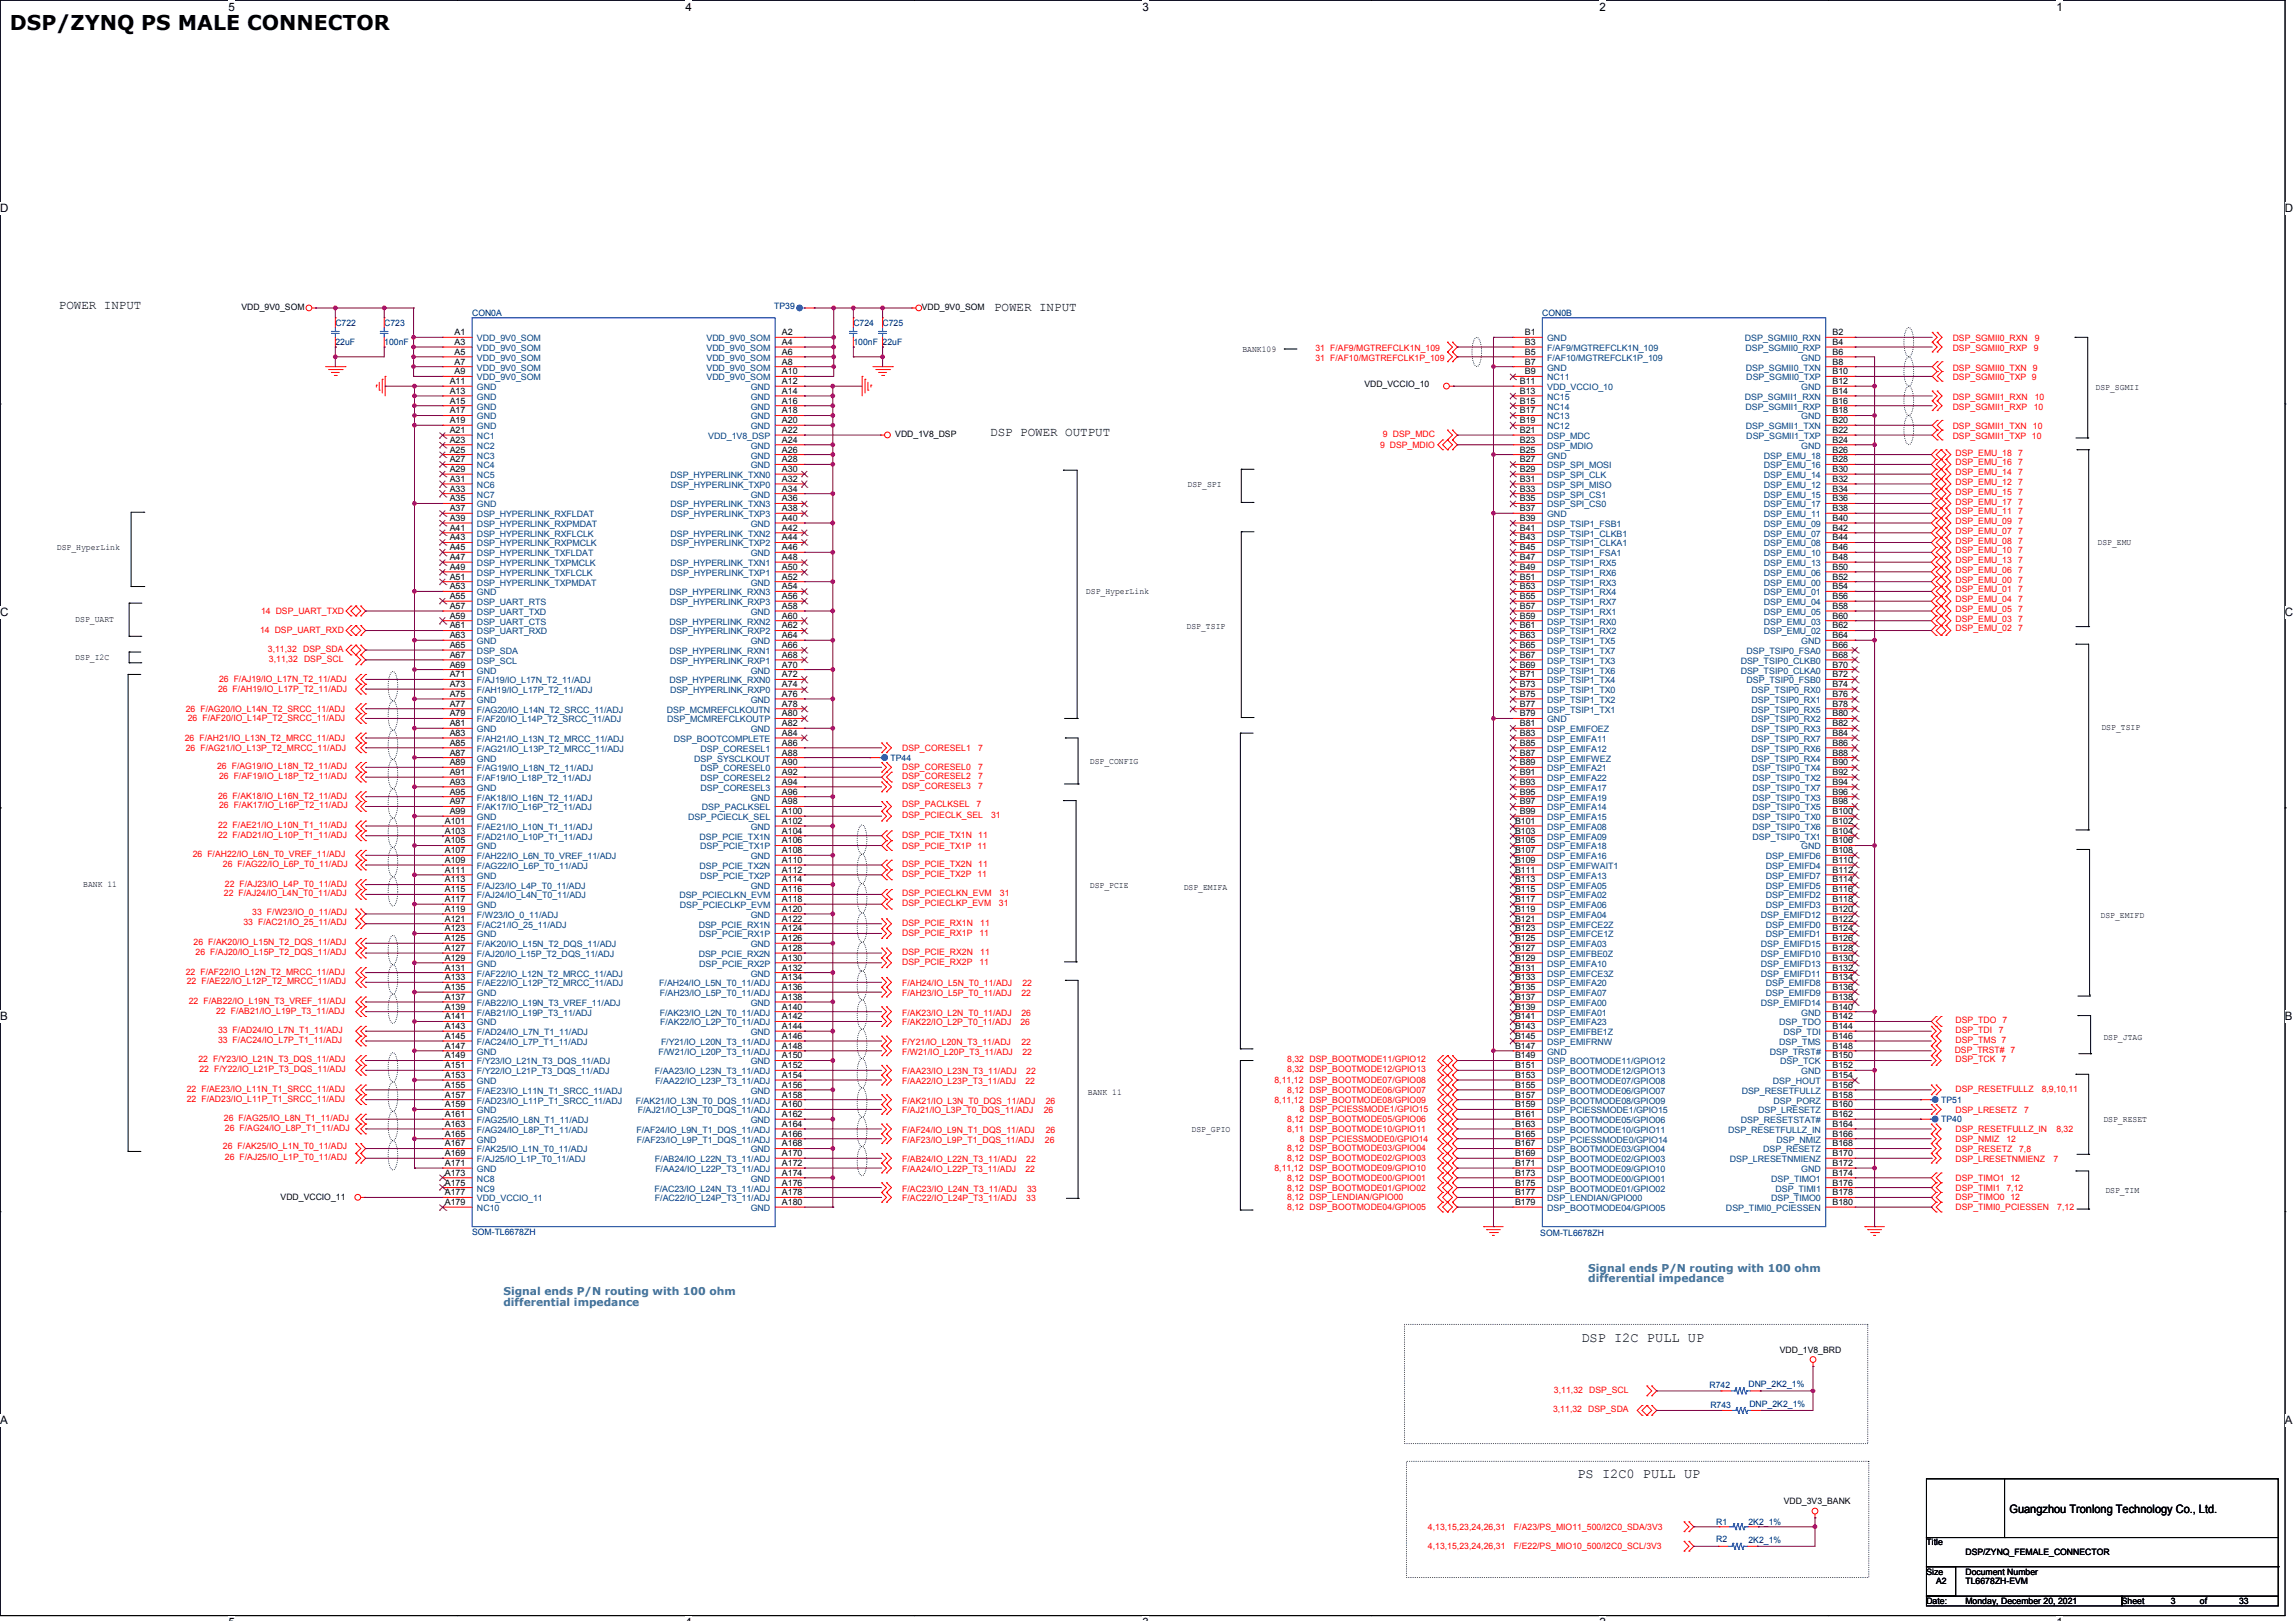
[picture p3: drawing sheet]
<svg xmlns="http://www.w3.org/2000/svg" width="841mm" height="594mm" viewBox="0 0 841 594" stroke-linecap="round" stroke-linejoin="round" font-family="sans-serif">
<defs><g id="words">
<text font-size="7.5" x="3.6" y="11.1">DSP/ZYNQ PS MALE CONNECTOR</text>
<g font-size="5">
<text x="579.5" y="491.8">DSP I2C PULL UP</text>
<text x="578" y="541.5">PS I2C0 PULL UP</text>
</g>
<g font-size="4.6">
<text x="21.5" y="113.3">POWER INPUT</text>
<text x="364.3" y="114">POWER INPUT</text>
<text x="362.8" y="159.9">DSP POWER OUTPUT</text>
</g>
<text font-size="4.3" x="736.4" y="554.4">Guangzhou Tronlong Technology Co., Ltd.</text>
<g font-size="4.2">
<text x="83.7" y="3.9">5</text>
<text x="251.2" y="3.9">4</text>
<text x="418.6" y="3.9">3</text>
<text x="586.1" y="3.9">2</text>
<text x="753.6" y="3.9">1</text>
<text x="0" y="77.9">D</text>
<text x="837.3" y="77.9">D</text>
<text x="0" y="225.8">C</text>
<text x="837.3" y="225.8">C</text>
<text x="0" y="373.8">B</text>
<text x="837.3" y="373.8">B</text>
<text x="0" y="521.8">A</text>
<text x="837.3" y="521.8">A</text>
</g>
<g font-size="3.9" fill="#408080">
<text x="582" y="466">Signal ends P/N routing with 100 ohm</text>
<text x="582" y="469.9">differential impedance</text>
<text x="184.5" y="474.6">Signal ends P/N routing with 100 ohm</text>
<text x="184.5" y="478.5">differential impedance</text>
</g>
<g font-size="3.2">
<text x="88.5" y="113.6">VDD_9V0_SOM</text>
<text x="337.8" y="113.6">VDD_9V0_SOM</text>
<text x="166.6" y="122.9">A1</text>
<text x="286.5" y="122.9">A2</text>
<text x="558.7" y="122.9">B1</text>
<text x="671.5" y="122.9">B2</text>
<text x="166.6" y="126.4">A3</text>
<text x="166.6" y="130">A5</text>
<text x="286.5" y="126.4">A4</text>
<text x="286.5" y="130">A6</text>
<text x="455.3" y="129">BANK109</text>
<text x="558.7" y="126.4">B3</text>
<text x="558.7" y="130">B5</text>
<text x="671.5" y="126.4">B4</text>
<text x="671.5" y="130">B6</text>
<text x="166.6" y="133.6">A7</text>
<text x="166.6" y="137.2">A9</text>
<text x="286.5" y="133.6">A8</text>
<text x="286.5" y="137.2">A10</text>
<text x="558.7" y="133.6">B7</text>
<text x="558.7" y="137.2">B9</text>
<text x="671.5" y="133.6">B8</text>
<text x="671.5" y="137.2">B10</text>
<text x="164.8" y="140.8">A11</text>
<text x="286.5" y="140.8">A12</text>
<text x="500" y="141.9">VDD_VCCIO_10</text>
<text x="557" y="140.8">B11</text>
<text x="671.5" y="140.8">B12</text>
<text x="767.9" y="143">DSP_SGMII</text>
<text x="164.8" y="144.3">A13</text>
<text x="164.8" y="147.9">A15</text>
<text x="286.5" y="144.3">A14</text>
<text x="286.5" y="147.9">A16</text>
<text x="557" y="147.9">B15</text>
<text x="557" y="144.3">B13</text>
<text x="671.5" y="144.3">B14</text>
<text x="671.5" y="147.9">B16</text>
<text x="164.8" y="151.5">A17</text>
<text x="164.8" y="155.1">A19</text>
<text x="286.5" y="151.5">A18</text>
<text x="286.5" y="155.1">A20</text>
<text x="557" y="155.1">B19</text>
<text x="557" y="151.5">B17</text>
<text x="671.5" y="151.5">B18</text>
<text x="671.5" y="155.1">B20</text>
<text x="164.8" y="158.7">A21</text>
<text x="286.5" y="158.7">A22</text>
<text x="328.1" y="160.1">VDD_1V8_DSP</text>
<text x="557" y="158.7">B21</text>
<text x="671.5" y="158.7">B22</text>
<text x="164.8" y="162.2">A23</text>
<text x="164.8" y="165.8">A25</text>
<text x="286.5" y="162.2">A24</text>
<text x="286.5" y="165.8">A26</text>
<text x="557" y="165.8">B25</text>
<text x="557" y="162.2">B23</text>
<text x="671.5" y="162.2">B24</text>
<text x="671.5" y="165.8">B26</text>
<text x="164.8" y="169.4">A27</text>
<text x="164.8" y="173">A29</text>
<text x="286.5" y="169.4">A28</text>
<text x="286.5" y="173">A30</text>
<text x="557" y="173">B29</text>
<text x="557" y="169.4">B27</text>
<text x="671.5" y="169.4">B28</text>
<text x="671.5" y="173">B30</text>
<text x="164.8" y="176.6">A31</text>
<text x="286.5" y="176.6">A32</text>
<text x="435.2" y="178.4">DSP_SPI</text>
<text x="557" y="176.6">B31</text>
<text x="671.5" y="176.6">B32</text>
<text x="164.8" y="180.1">A33</text>
<text x="164.8" y="183.7">A35</text>
<text x="286.5" y="180.1">A34</text>
<text x="286.5" y="183.7">A36</text>
<text x="557" y="183.7">B35</text>
<text x="557" y="180.1">B33</text>
<text x="671.5" y="180.1">B34</text>
<text x="671.5" y="183.7">B36</text>
<text x="164.8" y="187.3">A37</text>
<text x="164.8" y="190.9">A39</text>
<text x="286.5" y="187.3">A38</text>
<text x="286.5" y="190.9">A40</text>
<text x="557" y="190.9">B39</text>
<text x="557" y="187.3">B37</text>
<text x="671.5" y="187.3">B38</text>
<text x="671.5" y="190.9">B40</text>
<text x="164.8" y="194.5">A41</text>
<text x="286.5" y="194.5">A42</text>
<text x="557" y="194.5">B41</text>
<text x="671.5" y="194.5">B42</text>
<text x="20.8" y="201.7">DSP_HyperLink</text>
<text x="164.8" y="198">A43</text>
<text x="164.8" y="201.6">A45</text>
<text x="286.5" y="198">A44</text>
<text x="286.5" y="201.6">A46</text>
<text x="557" y="201.6">B45</text>
<text x="557" y="198">B43</text>
<text x="671.5" y="198">B44</text>
<text x="671.5" y="201.6">B46</text>
<text x="768.6" y="199.6">DSP_EMU</text>
<text x="164.8" y="205.2">A47</text>
<text x="164.8" y="208.8">A49</text>
<text x="286.5" y="208.8">A50</text>
<text x="286.5" y="205.2">A48</text>
<text x="557" y="208.8">B49</text>
<text x="557" y="205.2">B47</text>
<text x="671.5" y="205.2">B48</text>
<text x="671.5" y="208.8">B50</text>
<text x="164.8" y="212.4">A51</text>
<text x="164.8" y="215.9">A53</text>
<text x="286.5" y="212.4">A52</text>
<text x="286.5" y="215.9">A54</text>
<text x="557" y="212.4">B51</text>
<text x="557" y="215.9">B53</text>
<text x="671.5" y="212.4">B52</text>
<text x="671.5" y="215.9">B54</text>
<text x="164.8" y="219.5">A55</text>
<text x="286.5" y="219.5">A56</text>
<text x="398" y="217.8">DSP_HyperLink</text>
<text x="557" y="219.5">B55</text>
<text x="671.5" y="219.5">B56</text>
<text x="27.6" y="227.8">DSP_UART</text>
<text x="164.8" y="223.1">A57</text>
<text x="164.8" y="226.7">A59</text>
<text x="286.5" y="223.1">A58</text>
<text x="286.5" y="226.7">A60</text>
<text x="557" y="223.1">B57</text>
<text x="557" y="226.7">B59</text>
<text x="671.5" y="223.1">B58</text>
<text x="671.5" y="226.7">B60</text>
<text x="164.8" y="230.3">A61</text>
<text x="164.8" y="233.8">A63</text>
<text x="286.5" y="230.3">A62</text>
<text x="286.5" y="233.8">A64</text>
<text x="434.8" y="230.4">DSP_TSIP</text>
<text x="557" y="230.3">B61</text>
<text x="557" y="233.8">B63</text>
<text x="671.5" y="230.3">B62</text>
<text x="671.5" y="233.8">B64</text>
<text x="164.8" y="237.4">A65</text>
<text x="286.5" y="237.4">A66</text>
<text x="557" y="237.4">B65</text>
<text x="671.5" y="237.4">B66</text>
<text x="27.6" y="241.8">DSP_I2C</text>
<text x="164.8" y="241">A67</text>
<text x="164.8" y="244.6">A69</text>
<text x="286.5" y="241">A68</text>
<text x="286.5" y="244.6">A70</text>
<text x="557" y="241">B67</text>
<text x="557" y="244.6">B69</text>
<text x="671.5" y="241">B68</text>
<text x="671.5" y="244.6">B70</text>
<text x="164.8" y="248.2">A71</text>
<text x="164.8" y="251.8">A73</text>
<text x="286.5" y="248.2">A72</text>
<text x="286.5" y="251.8">A74</text>
<text x="557" y="248.2">B71</text>
<text x="557" y="251.8">B73</text>
<text x="671.5" y="248.2">B72</text>
<text x="671.5" y="251.8">B74</text>
<text x="164.8" y="255.4">A75</text>
<text x="286.5" y="255.4">A76</text>
<text x="557" y="255.4">B75</text>
<text x="671.5" y="255.4">B76</text>
<text x="164.8" y="259">A77</text>
<text x="164.8" y="262.5">A79</text>
<text x="286.5" y="259">A78</text>
<text x="286.5" y="262.5">A80</text>
<text x="557" y="259">B77</text>
<text x="557" y="262.5">B79</text>
<text x="671.5" y="259">B78</text>
<text x="671.5" y="262.5">B80</text>
<text x="164.8" y="266.1">A81</text>
<text x="164.8" y="269.7">A83</text>
<text x="286.5" y="266.1">A82</text>
<text x="286.5" y="269.7">A84</text>
<text x="557" y="266.1">B81</text>
<text x="557" y="269.7">B83</text>
<text x="671.5" y="266.1">B82</text>
<text x="671.5" y="269.7">B84</text>
<text x="770.1" y="267.6">DSP_TSIP</text>
<text x="164.8" y="273.3">A85</text>
<text x="286.5" y="273.3">A86</text>
<text x="557" y="273.3">B85</text>
<text x="671.5" y="273.3">B86</text>
<text x="164.8" y="276.9">A87</text>
<text x="164.8" y="280.4">A89</text>
<text x="286.5" y="276.9">A88</text>
<text x="286.5" y="280.4">A90</text>
<text x="399.4" y="279.8">DSP_CONFIG</text>
<text x="557" y="276.9">B87</text>
<text x="557" y="280.4">B89</text>
<text x="671.5" y="276.9">B88</text>
<text x="671.5" y="280.4">B90</text>
<text x="164.8" y="284">A91</text>
<text x="164.8" y="287.6">A93</text>
<text x="286.5" y="284">A92</text>
<text x="286.5" y="287.6">A94</text>
<text x="557" y="284">B91</text>
<text x="557" y="287.6">B93</text>
<text x="671.5" y="284">B92</text>
<text x="671.5" y="287.6">B94</text>
<text x="164.8" y="291.2">A95</text>
<text x="286.5" y="291.2">A96</text>
<text x="557" y="291.2">B95</text>
<text x="671.5" y="291.2">B96</text>
<text x="164.8" y="294.8">A97</text>
<text x="164.8" y="298.3">A99</text>
<text x="286.5" y="294.8">A98</text>
<text x="286.5" y="298.3">A100</text>
<text x="557" y="294.8">B97</text>
<text x="557" y="298.3">B99</text>
<text x="671.5" y="294.8">B98</text>
<text x="671.5" y="298.3">B100</text>
<text x="163" y="301.9">A101</text>
<text x="163" y="305.5">A103</text>
<text x="286.5" y="301.9">A102</text>
<text x="286.5" y="305.5">A104</text>
<text x="555.2" y="301.9">B101</text>
<text x="555.2" y="305.5">B103</text>
<text x="671.5" y="301.9">B102</text>
<text x="671.5" y="305.5">B104</text>
<text x="163" y="309.1">A105</text>
<text x="286.5" y="309.1">A106</text>
<text x="555.2" y="309.1">B105</text>
<text x="671.5" y="309.1">B106</text>
<text x="163" y="312.7">A107</text>
<text x="163" y="316.2">A109</text>
<text x="286.5" y="312.7">A108</text>
<text x="286.5" y="316.2">A110</text>
<text x="555.2" y="312.7">B107</text>
<text x="555.2" y="316.2">B109</text>
<text x="671.5" y="312.7">B108</text>
<text x="671.5" y="316.2">B110</text>
<text x="163" y="319.8">A111</text>
<text x="163" y="323.4">A113</text>
<text x="286.5" y="319.8">A112</text>
<text x="286.5" y="323.4">A114</text>
<text x="555.2" y="319.8">B111</text>
<text x="555.2" y="323.4">B113</text>
<text x="671.5" y="319.8">B112</text>
<text x="671.5" y="323.4">B114</text>
<text x="30.5" y="324.9">BANK 11</text>
<text x="163" y="327">A115</text>
<text x="286.5" y="327">A116</text>
<text x="399.4" y="325.2">DSP_PCIE</text>
<text x="433.8" y="326">DSP_EMIFA</text>
<text x="555.2" y="327">B115</text>
<text x="671.5" y="327">B116</text>
<text x="163" y="330.6">A117</text>
<text x="163" y="334.1">A119</text>
<text x="286.5" y="330.6">A118</text>
<text x="286.5" y="334.1">A120</text>
<text x="555.2" y="330.6">B117</text>
<text x="555.2" y="334.1">B119</text>
<text x="671.5" y="330.6">B118</text>
<text x="671.5" y="334.1">B120</text>
<text x="163" y="337.7">A121</text>
<text x="163" y="341.3">A123</text>
<text x="286.5" y="337.7">A122</text>
<text x="286.5" y="341.3">A124</text>
<text x="555.2" y="337.7">B121</text>
<text x="555.2" y="341.3">B123</text>
<text x="671.5" y="337.7">B122</text>
<text x="671.5" y="341.3">B124</text>
<text x="769.7" y="336.4">DSP_EMIFD</text>
<text x="163" y="344.9">A125</text>
<text x="286.5" y="344.9">A126</text>
<text x="555.2" y="344.9">B125</text>
<text x="671.5" y="344.9">B126</text>
<text x="163" y="348.5">A127</text>
<text x="163" y="352">A129</text>
<text x="286.5" y="348.5">A128</text>
<text x="286.5" y="352">A130</text>
<text x="555.2" y="348.5">B127</text>
<text x="555.2" y="352">B129</text>
<text x="671.5" y="348.5">B128</text>
<text x="671.5" y="352">B130</text>
<text x="163" y="355.6">A131</text>
<text x="163" y="359.2">A133</text>
<text x="286.5" y="355.6">A132</text>
<text x="286.5" y="359.2">A134</text>
<text x="555.2" y="355.6">B131</text>
<text x="555.2" y="359.2">B133</text>
<text x="671.5" y="355.6">B132</text>
<text x="671.5" y="359.2">B134</text>
<text x="163" y="362.8">A135</text>
<text x="286.5" y="362.8">A136</text>
<text x="555.2" y="362.8">B135</text>
<text x="671.5" y="362.8">B136</text>
<text x="163" y="366.4">A137</text>
<text x="163" y="370">A139</text>
<text x="286.5" y="366.4">A138</text>
<text x="286.5" y="370">A140</text>
<text x="555.2" y="366.4">B137</text>
<text x="555.2" y="370">B139</text>
<text x="671.5" y="366.4">B138</text>
<text x="671.5" y="370">B140</text>
<text x="163" y="373.5">A141</text>
<text x="163" y="377.1">A143</text>
<text x="286.5" y="373.5">A142</text>
<text x="286.5" y="377.1">A144</text>
<text x="555.2" y="373.5">B141</text>
<text x="555.2" y="377.1">B143</text>
<text x="671.5" y="373.5">B142</text>
<text x="671.5" y="377.1">B144</text>
<text x="163" y="380.7">A145</text>
<text x="286.5" y="380.7">A146</text>
<text x="555.2" y="380.7">B145</text>
<text x="671.5" y="380.7">B146</text>
<text x="770.8" y="381.1">DSP_JTAG</text>
<text x="163" y="384.3">A147</text>
<text x="163" y="387.9">A149</text>
<text x="286.5" y="384.3">A148</text>
<text x="286.5" y="387.9">A150</text>
<text x="555.2" y="384.3">B147</text>
<text x="555.2" y="387.9">B149</text>
<text x="671.5" y="384.3">B148</text>
<text x="671.5" y="387.9">B150</text>
<text x="163" y="391.5">A151</text>
<text x="163" y="395">A153</text>
<text x="286.5" y="391.5">A152</text>
<text x="286.5" y="395">A154</text>
<text x="555.2" y="391.5">B151</text>
<text x="555.2" y="395">B153</text>
<text x="671.5" y="391.5">B152</text>
<text x="671.5" y="395">B154</text>
<text x="163" y="398.6">A155</text>
<text x="286.5" y="398.6">A156</text>
<text x="398.7" y="401.2">BANK 11</text>
<text x="555.2" y="398.6">B155</text>
<text x="671.5" y="398.6">B156</text>
<text x="163" y="402.2">A157</text>
<text x="163" y="405.8">A159</text>
<text x="286.5" y="402.2">A158</text>
<text x="286.5" y="405.8">A160</text>
<text x="555.2" y="402.2">B157</text>
<text x="555.2" y="405.8">B159</text>
<text x="671.5" y="402.2">B158</text>
<text x="671.5" y="405.8">B160</text>
<text x="163" y="409.4">A161</text>
<text x="163" y="412.9">A163</text>
<text x="286.5" y="409.4">A162</text>
<text x="286.5" y="412.9">A164</text>
<text x="555.2" y="409.4">B161</text>
<text x="555.2" y="412.9">B163</text>
<text x="671.5" y="409.4">B162</text>
<text x="671.5" y="412.9">B164</text>
<text x="770.8" y="411.2">DSP_RESET</text>
<text x="163" y="416.5">A165</text>
<text x="286.5" y="416.5">A166</text>
<text x="436.6" y="414.8">DSP_GPIO</text>
<text x="555.2" y="416.5">B165</text>
<text x="671.5" y="416.5">B166</text>
<text x="163" y="420.1">A167</text>
<text x="163" y="423.7">A169</text>
<text x="286.5" y="420.1">A168</text>
<text x="286.5" y="423.7">A170</text>
<text x="555.2" y="420.1">B167</text>
<text x="555.2" y="423.7">B169</text>
<text x="671.5" y="420.1">B168</text>
<text x="671.5" y="423.7">B170</text>
<text x="163" y="427.3">A171</text>
<text x="163" y="430.8">A173</text>
<text x="286.5" y="427.3">A172</text>
<text x="286.5" y="430.8">A174</text>
<text x="555.2" y="427.3">B171</text>
<text x="555.2" y="430.8">B173</text>
<text x="671.5" y="427.3">B172</text>
<text x="671.5" y="430.8">B174</text>
<text x="163" y="434.4">A175</text>
<text x="286.5" y="434.4">A176</text>
<text x="555.2" y="434.4">B175</text>
<text x="671.5" y="434.4">B176</text>
<text x="771.5" y="437">DSP_TIM</text>
<text x="102.8" y="439.8">VDD_VCCIO_11</text>
<text x="163" y="438">A177</text>
<text x="163" y="441.6">A179</text>
<text x="286.5" y="438">A178</text>
<text x="286.5" y="441.6">A180</text>
<text x="555.2" y="438">B177</text>
<text x="555.2" y="441.6">B179</text>
<text x="671.5" y="438">B178</text>
<text x="671.5" y="441.6">B180</text>
<text x="652.2" y="495.7">VDD_1V8_BRD</text>
<text x="653.6" y="551.2">VDD_3V3_BANK</text>
<text x="705.9" y="566.3">Title</text>
<text x="720.2" y="569.8">DSP/ZYNQ_FEMALE_CONNECTOR</text>
<text x="705.9" y="577">Size</text>
<text x="709.5" y="580.6">A2</text>
<text x="720.2" y="577">Document Number</text>
<text x="720.2" y="580.6">TL6678ZH-EVM</text>
<text x="705.9" y="587.8">Date:</text>
<text x="720.2" y="587.8">Monday, December 20, 2021</text>
<text x="777.5" y="587.8">Sheet</text>
<text x="795.5" y="587.8">3</text>
<text x="806.2" y="587.8">of</text>
<text x="820.5" y="587.8">33</text>
</g>
<g font-size="3.2" fill="#000080">
<text x="283.7" y="113.2">TP39</text>
<text x="122.9" y="119.3">C722</text>
<text x="140.8" y="119.3">C723</text>
<text x="173" y="115.7">CON0A</text>
<text x="312.7" y="119.3">C724</text>
<text x="323.4" y="119.3">C725</text>
<text x="565.2" y="115.7">CON0B</text>
<text x="122.9" y="126.5">22uF</text>
<text x="140.8" y="126.5">100nF</text>
<text x="312.7" y="126.5">100nF 22uF</text>
<text x="326.3" y="278.7">TP44</text>
<text x="711.3" y="404">TP51</text>
<text x="711.3" y="411.2">TP40</text>
<text x="173" y="452.4">SOM-TL6678ZH</text>
<text x="564.5" y="453.1">SOM-TL6678ZH</text>
<text x="626.4" y="508.6">R742</text>
<text x="640.7" y="508.3">DNP_2K2_1%</text>
<text x="626.8" y="515.8">R743</text>
<text x="641.1" y="515.4">DNP_2K2_1%</text>
<text x="628.9" y="558.8">R1</text>
<text x="640.7" y="558.8">2K2_1%</text>
<text x="628.9" y="565.2">R2</text>
<text x="640.7" y="565.6">2K2_1%</text>
</g>
<g font-size="3.2" fill="#004080">
<text x="174.8" y="125.1">VDD_9V0_SOM</text>
<text x="258.9" y="125.1">VDD_9V0_SOM</text>
<text x="567" y="125.1">GND</text>
<text x="639.4" y="125.1">DSP_SGMII0_RXN</text>
<text x="174.8" y="128.6">VDD_9V0_SOM</text>
<text x="258.9" y="128.6">VDD_9V0_SOM</text>
<text x="567" y="128.6">F/AF9/MGTREFCLK1N_109</text>
<text x="639.6" y="128.6">DSP_SGMII0_RXP</text>
<text x="174.8" y="132.2">VDD_9V0_SOM</text>
<text x="174.8" y="135.8">VDD_9V0_SOM</text>
<text x="258.9" y="132.2">VDD_9V0_SOM</text>
<text x="258.9" y="135.8">VDD_9V0_SOM</text>
<text x="567" y="132.2">F/AF10/MGTREFCLK1P_109</text>
<text x="567" y="135.8">GND</text>
<text x="639.8" y="135.8">DSP_SGMII0_TXN</text>
<text x="660.1" y="132.2">GND</text>
<text x="174.8" y="139.4">VDD_9V0_SOM</text>
<text x="174.8" y="143">GND</text>
<text x="258.9" y="139.4">VDD_9V0_SOM</text>
<text x="275.1" y="143">GND</text>
<text x="567" y="139.4">NC11</text>
<text x="567" y="143">VDD_VCCIO_10</text>
<text x="639.9" y="139.4">DSP_SGMII0_TXP</text>
<text x="660.1" y="143">GND</text>
<text x="174.8" y="146.5">GND</text>
<text x="275.1" y="146.5">GND</text>
<text x="567" y="146.5">NC15</text>
<text x="639.4" y="146.5">DSP_SGMII1_RXN</text>
<text x="174.8" y="150.1">GND</text>
<text x="174.8" y="153.7">GND</text>
<text x="275.1" y="150.1">GND</text>
<text x="275.1" y="153.7">GND</text>
<text x="567" y="153.7">NC13</text>
<text x="567" y="150.1">NC14</text>
<text x="639.6" y="150.1">DSP_SGMII1_RXP</text>
<text x="660.1" y="153.7">GND</text>
<text x="174.8" y="157.3">GND</text>
<text x="174.8" y="160.9">NC1</text>
<text x="259.5" y="160.9">VDD_1V8_DSP</text>
<text x="275.1" y="157.3">GND</text>
<text x="567" y="160.9">DSP_MDC</text>
<text x="567" y="157.3">NC12</text>
<text x="639.8" y="157.3">DSP_SGMII1_TXN</text>
<text x="639.9" y="160.9">DSP_SGMII1_TXP</text>
<text x="174.8" y="164.4">NC2</text>
<text x="275.1" y="164.4">GND</text>
<text x="567" y="164.4">DSP_MDIO</text>
<text x="660.1" y="164.4">GND</text>
<text x="174.8" y="168">NC3</text>
<text x="174.8" y="171.6">NC4</text>
<text x="275.1" y="168">GND</text>
<text x="275.1" y="171.6">GND</text>
<text x="567" y="171.6">DSP_SPI_MOSI</text>
<text x="567" y="168">GND</text>
<text x="646.3" y="168">DSP_EMU_18</text>
<text x="646.3" y="171.6">DSP_EMU_16</text>
<text x="174.8" y="175.2">NC5</text>
<text x="174.8" y="178.8">NC6</text>
<text x="245.7" y="175.2">DSP_HYPERLINK_TXN0</text>
<text x="245.9" y="178.8">DSP_HYPERLINK_TXP0</text>
<text x="567" y="178.8">DSP_SPI_MISO</text>
<text x="567" y="175.2">DSP_SPI_CLK</text>
<text x="646.3" y="175.2">DSP_EMU_14</text>
<text x="646.3" y="178.8">DSP_EMU_12</text>
<text x="174.8" y="182.3">NC7</text>
<text x="174.8" y="185.9">GND</text>
<text x="245.7" y="185.9">DSP_HYPERLINK_TXN3</text>
<text x="275.1" y="182.3">GND</text>
<text x="567" y="185.9">DSP_SPI_CS0</text>
<text x="567" y="182.3">DSP_SPI_CS1</text>
<text x="646.3" y="182.3">DSP_EMU_15</text>
<text x="646.3" y="185.9">DSP_EMU_17</text>
<text x="174.8" y="189.5">DSP_HYPERLINK_RXFLDAT</text>
<text x="245.9" y="189.5">DSP_HYPERLINK_TXP3</text>
<text x="567" y="189.5">GND</text>
<text x="646.3" y="189.5">DSP_EMU_11</text>
<text x="174.8" y="193.1">DSP_HYPERLINK_RXPMDAT</text>
<text x="174.8" y="196.7">DSP_HYPERLINK_RXFLCLK</text>
<text x="245.7" y="196.7">DSP_HYPERLINK_TXN2</text>
<text x="275.1" y="193.1">GND</text>
<text x="567" y="196.7">DSP_TSIP1_CLKB1</text>
<text x="567" y="193.1">DSP_TSIP1_FSB1</text>
<text x="646.3" y="193.1">DSP_EMU_09</text>
<text x="646.3" y="196.7">DSP_EMU_07</text>
<text x="174.8" y="200.2">DSP_HYPERLINK_RXPMCLK</text>
<text x="174.8" y="203.8">DSP_HYPERLINK_TXFLDAT</text>
<text x="245.9" y="200.2">DSP_HYPERLINK_TXP2</text>
<text x="275.1" y="203.8">GND</text>
<text x="567" y="203.8">DSP_TSIP1_FSA1</text>
<text x="567" y="200.2">DSP_TSIP1_CLKA1</text>
<text x="646.3" y="200.2">DSP_EMU_08</text>
<text x="646.3" y="203.8">DSP_EMU_10</text>
<text x="174.8" y="207.4">DSP_HYPERLINK_TXPMCLK</text>
<text x="245.7" y="207.4">DSP_HYPERLINK_TXN1</text>
<text x="567" y="207.4">DSP_TSIP1_RX5</text>
<text x="646.3" y="207.4">DSP_EMU_13</text>
<text x="174.8" y="211">DSP_HYPERLINK_TXFLCLK</text>
<text x="174.8" y="214.6">DSP_HYPERLINK_TXPMDAT</text>
<text x="245.9" y="211">DSP_HYPERLINK_TXP1</text>
<text x="275.1" y="214.6">GND</text>
<text x="567" y="211">DSP_TSIP1_RX6</text>
<text x="567" y="214.6">DSP_TSIP1_RX3</text>
<text x="646.3" y="211">DSP_EMU_06</text>
<text x="646.3" y="214.6">DSP_EMU_00</text>
<text x="174.8" y="218.1">GND</text>
<text x="174.8" y="221.7">DSP_UART_RTS</text>
<text x="245.4" y="218.1">DSP_HYPERLINK_RXN3</text>
<text x="245.5" y="221.7">DSP_HYPERLINK_RXP3</text>
<text x="567" y="218.1">DSP_TSIP1_RX4</text>
<text x="567" y="221.7">DSP_TSIP1_RX7</text>
<text x="646.3" y="218.1">DSP_EMU_01</text>
<text x="646.3" y="221.7">DSP_EMU_04</text>
<text x="174.8" y="225.3">DSP_UART_TXD</text>
<text x="275.1" y="225.3">GND</text>
<text x="567" y="225.3">DSP_TSIP1_RX1</text>
<text x="646.3" y="225.3">DSP_EMU_05</text>
<text x="174.8" y="228.9">DSP_UART_CTS</text>
<text x="174.8" y="232.5">DSP_UART_RXD</text>
<text x="245.4" y="228.9">DSP_HYPERLINK_RXN2</text>
<text x="245.5" y="232.5">DSP_HYPERLINK_RXP2</text>
<text x="567" y="228.9">DSP_TSIP1_RX0</text>
<text x="567" y="232.5">DSP_TSIP1_RX2</text>
<text x="646.3" y="228.9">DSP_EMU_03</text>
<text x="646.3" y="232.5">DSP_EMU_02</text>
<text x="174.8" y="236">GND</text>
<text x="174.8" y="239.6">DSP_SDA</text>
<text x="245.4" y="239.6">DSP_HYPERLINK_RXN1</text>
<text x="275.1" y="236">GND</text>
<text x="567" y="236">DSP_TSIP1_TX5</text>
<text x="567" y="239.6">DSP_TSIP1_TX7</text>
<text x="640" y="239.6">DSP_TSIP0_FSA0</text>
<text x="660.1" y="236">GND</text>
<text x="174.8" y="243.2">DSP_SCL</text>
<text x="245.5" y="243.2">DSP_HYPERLINK_RXP1</text>
<text x="567" y="243.2">DSP_TSIP1_TX3</text>
<text x="637.9" y="243.2">DSP_TSIP0_CLKB0</text>
<text x="174.8" y="246.8">GND</text>
<text x="174.8" y="250.4">F/AJ19/IO_L17N_T2_11/ADJ</text>
<text x="245.4" y="250.4">DSP_HYPERLINK_RXN0</text>
<text x="275.1" y="246.8">GND</text>
<text x="567" y="246.8">DSP_TSIP1_TX6</text>
<text x="567" y="250.4">DSP_TSIP1_TX4</text>
<text x="637.9" y="246.8">DSP_TSIP0_CLKA0</text>
<text x="640" y="250.4">DSP_TSIP0_FSB0</text>
<text x="174.8" y="254">F/AH19/IO_L17P_T2_11/ADJ</text>
<text x="174.8" y="257.6">GND</text>
<text x="245.5" y="254">DSP_HYPERLINK_RXP0</text>
<text x="275.1" y="257.6">GND</text>
<text x="567" y="254">DSP_TSIP1_TX0</text>
<text x="567" y="257.6">DSP_TSIP1_TX2</text>
<text x="641.9" y="254">DSP_TSIP0_RX0</text>
<text x="641.9" y="257.6">DSP_TSIP0_RX1</text>
<text x="174.8" y="261.2">F/AG20/IO_L14N_T2_SRCC_11/ADJ</text>
<text x="244.3" y="261.2">DSP_MCMREFCLKOUTN</text>
<text x="567" y="261.2">DSP_TSIP1_TX1</text>
<text x="641.9" y="261.2">DSP_TSIP0_RX5</text>
<text x="174.8" y="264.7">F/AF20/IO_L14P_T2_SRCC_11/ADJ</text>
<text x="174.8" y="268.3">GND</text>
<text x="244.5" y="264.7">DSP_MCMREFCLKOUTP</text>
<text x="275.1" y="268.3">GND</text>
<text x="567" y="264.7">GND</text>
<text x="567" y="268.3">DSP_EMIFOEZ</text>
<text x="641.9" y="264.7">DSP_TSIP0_RX2</text>
<text x="641.9" y="268.3">DSP_TSIP0_RX3</text>
<text x="174.8" y="271.9">F/AH21/IO_L13N_T2_MRCC_11/ADJ</text>
<text x="174.8" y="275.5">F/AG21/IO_L13P_T2_MRCC_11/ADJ</text>
<text x="247" y="271.9">DSP_BOOTCOMPLETE</text>
<text x="256.7" y="275.5">DSP_CORESEL1</text>
<text x="567" y="271.9">DSP_EMIFA11</text>
<text x="567" y="275.5">DSP_EMIFA12</text>
<text x="641.9" y="271.9">DSP_TSIP0_RX7</text>
<text x="641.9" y="275.5">DSP_TSIP0_RX6</text>
<text x="174.8" y="279.1">GND</text>
<text x="254.4" y="279.1">DSP_SYSCLKOUT</text>
<text x="567" y="279.1">DSP_EMIFWEZ</text>
<text x="641.9" y="279.1">DSP_TSIP0_RX4</text>
<text x="174.8" y="282.6">F/AG19/IO_L18N_T2_11/ADJ</text>
<text x="174.8" y="286.2">F/AF19/IO_L18P_T2_11/ADJ</text>
<text x="256.7" y="282.6">DSP_CORESEL0</text>
<text x="256.7" y="286.2">DSP_CORESEL2</text>
<text x="567" y="282.6">DSP_EMIFA21</text>
<text x="567" y="286.2">DSP_EMIFA22</text>
<text x="642.2" y="282.6">DSP_TSIP0_TX4</text>
<text x="642.2" y="286.2">DSP_TSIP0_TX2</text>
<text x="174.8" y="289.8">GND</text>
<text x="174.8" y="293.4">F/AK18/IO_L16N_T2_11/ADJ</text>
<text x="256.7" y="289.8">DSP_CORESEL3</text>
<text x="275.1" y="293.4">GND</text>
<text x="567" y="289.8">DSP_EMIFA17</text>
<text x="567" y="293.4">DSP_EMIFA19</text>
<text x="642.2" y="289.8">DSP_TSIP0_TX7</text>
<text x="642.2" y="293.4">DSP_TSIP0_TX3</text>
<text x="174.8" y="297">F/AK17/IO_L16P_T2_11/ADJ</text>
<text x="257.2" y="297">DSP_PACLKSEL</text>
<text x="567" y="297">DSP_EMIFA14</text>
<text x="642.2" y="297">DSP_TSIP0_TX5</text>
<text x="174.8" y="300.5">GND</text>
<text x="174.8" y="304.1">F/AE21/IO_L10N_T1_11/ADJ</text>
<text x="252.2" y="300.5">DSP_PCIECLK_SEL</text>
<text x="275.1" y="304.1">GND</text>
<text x="567" y="300.5">DSP_EMIFA15</text>
<text x="567" y="304.1">DSP_EMIFA08</text>
<text x="642.2" y="300.5">DSP_TSIP0_TX0</text>
<text x="642.2" y="304.1">DSP_TSIP0_TX6</text>
<text x="174.8" y="307.7">F/AD21/IO_L10P_T1_11/ADJ</text>
<text x="174.8" y="311.3">GND</text>
<text x="256.4" y="307.7">DSP_PCIE_TX1N</text>
<text x="256.5" y="311.3">DSP_PCIE_TX1P</text>
<text x="567" y="307.7">DSP_EMIFA09</text>
<text x="567" y="311.3">DSP_EMIFA18</text>
<text x="642.2" y="307.7">DSP_TSIP0_TX1</text>
<text x="660.1" y="311.3">GND</text>
<text x="174.8" y="314.9">F/AH22/IO_L6N_T0_VREF_11/ADJ</text>
<text x="275.1" y="314.9">GND</text>
<text x="567" y="314.9">DSP_EMIFA16</text>
<text x="647.1" y="314.9">DSP_EMIFD6</text>
<text x="174.8" y="318.4">F/AG22/IO_L6P_T0_11/ADJ</text>
<text x="174.8" y="322">GND</text>
<text x="256.4" y="318.4">DSP_PCIE_TX2N</text>
<text x="256.5" y="322">DSP_PCIE_TX2P</text>
<text x="567" y="318.4">DSP_EMIFWAIT1</text>
<text x="567" y="322">DSP_EMIFA13</text>
<text x="647.1" y="318.4">DSP_EMIFD4</text>
<text x="647.1" y="322">DSP_EMIFD7</text>
<text x="174.8" y="325.6">F/AJ23/IO_L4P_T0_11/ADJ</text>
<text x="174.8" y="329.2">F/AJ24/IO_L4N_T0_11/ADJ</text>
<text x="249" y="329.2">DSP_PCIECLKN_EVM</text>
<text x="275.1" y="325.6">GND</text>
<text x="567" y="325.6">DSP_EMIFA05</text>
<text x="567" y="329.2">DSP_EMIFA02</text>
<text x="647.1" y="325.6">DSP_EMIFD5</text>
<text x="647.1" y="329.2">DSP_EMIFD2</text>
<text x="174.8" y="332.8">GND</text>
<text x="249.1" y="332.8">DSP_PCIECLKP_EVM</text>
<text x="567" y="332.8">DSP_EMIFA06</text>
<text x="647.1" y="332.8">DSP_EMIFD3</text>
<text x="174.8" y="336.3">F/W23/IO_0_11/ADJ</text>
<text x="174.8" y="339.9">F/AC21/IO_25_11/ADJ</text>
<text x="256" y="339.9">DSP_PCIE_RX1N</text>
<text x="275.1" y="336.3">GND</text>
<text x="567" y="336.3">DSP_EMIFA04</text>
<text x="567" y="339.9">DSP_EMIFCE2Z</text>
<text x="645.3" y="336.3">DSP_EMIFD12</text>
<text x="647.1" y="339.9">DSP_EMIFD0</text>
<text x="174.8" y="343.5">GND</text>
<text x="174.8" y="347.1">F/AK20/IO_L15N_T2_DQS_11/ADJ</text>
<text x="256.2" y="343.5">DSP_PCIE_RX1P</text>
<text x="275.1" y="347.1">GND</text>
<text x="567" y="343.5">DSP_EMIFCE1Z</text>
<text x="567" y="347.1">DSP_EMIFA03</text>
<text x="645.3" y="347.1">DSP_EMIFD15</text>
<text x="647.1" y="343.5">DSP_EMIFD1</text>
<text x="174.8" y="350.7">F/AJ20/IO_L15P_T2_DQS_11/ADJ</text>
<text x="256" y="350.7">DSP_PCIE_RX2N</text>
<text x="567" y="350.7">DSP_EMIFBE0Z</text>
<text x="645.3" y="350.7">DSP_EMIFD10</text>
<text x="174.8" y="354.2">GND</text>
<text x="174.8" y="357.8">F/AF22/IO_L12N_T2_MRCC_11/ADJ</text>
<text x="256.2" y="354.2">DSP_PCIE_RX2P</text>
<text x="275.1" y="357.8">GND</text>
<text x="567" y="354.2">DSP_EMIFA10</text>
<text x="567" y="357.8">DSP_EMIFCE3Z</text>
<text x="645.3" y="354.2">DSP_EMIFD13</text>
<text x="645.3" y="357.8">DSP_EMIFD11</text>
<text x="174.8" y="361.4">F/AE22/IO_L12P_T2_MRCC_11/ADJ</text>
<text x="174.8" y="365">GND</text>
<text x="241.6" y="361.4">F/AH24/IO_L5N_T0_11/ADJ</text>
<text x="241.8" y="365">F/AH23/IO_L5P_T0_11/ADJ</text>
<text x="567" y="361.4">DSP_EMIFA20</text>
<text x="567" y="365">DSP_EMIFA07</text>
<text x="647.1" y="361.4">DSP_EMIFD8</text>
<text x="647.1" y="365">DSP_EMIFD9</text>
<text x="174.8" y="368.6">F/AB22/IO_L19N_T3_VREF_11/ADJ</text>
<text x="275.1" y="368.6">GND</text>
<text x="567" y="368.6">DSP_EMIFA00</text>
<text x="645.3" y="368.6">DSP_EMIFD14</text>
<text x="174.8" y="372.2">F/AB21/IO_L19P_T3_11/ADJ</text>
<text x="174.8" y="375.8">GND</text>
<text x="241.8" y="372.2">F/AK23/IO_L2N_T0_11/ADJ</text>
<text x="241.9" y="375.8">F/AK22/IO_L2P_T0_11/ADJ</text>
<text x="567" y="372.2">DSP_EMIFA01</text>
<text x="567" y="375.8">DSP_EMIFA23</text>
<text x="652" y="375.8">DSP_TDO</text>
<text x="660.1" y="372.2">GND</text>
<text x="174.8" y="379.3">F/AD24/IO_L7N_T1_11/ADJ</text>
<text x="174.8" y="382.9">F/AC24/IO_L7P_T1_11/ADJ</text>
<text x="242.2" y="382.9">F/Y21/IO_L20N_T3_11/ADJ</text>
<text x="275.1" y="379.3">GND</text>
<text x="567" y="379.3">DSP_EMIFBE1Z</text>
<text x="567" y="382.9">DSP_EMIFRNW</text>
<text x="652" y="382.9">DSP_TMS</text>
<text x="653.6" y="379.3">DSP_TDI</text>
<text x="174.8" y="386.5">GND</text>
<text x="241.3" y="386.5">F/W21/IO_L20P_T3_11/ADJ</text>
<text x="567" y="386.5">GND</text>
<text x="648.6" y="386.5">DSP_TRST#</text>
<text x="174.8" y="390.1">F/Y23/IO_L21N_T3_DQS_11/ADJ</text>
<text x="174.8" y="393.7">F/Y22/IO_L21P_T3_DQS_11/ADJ</text>
<text x="240" y="393.7">F/AA23/IO_L23N_T3_11/ADJ</text>
<text x="275.1" y="390.1">GND</text>
<text x="567" y="390.1">DSP_BOOTMODE11/GPIO12</text>
<text x="567" y="393.7">DSP_BOOTMODE12/GPIO13</text>
<text x="652.3" y="390.1">DSP_TCK</text>
<text x="660.1" y="393.7">GND</text>
<text x="174.8" y="397.2">GND</text>
<text x="174.8" y="400.8">F/AE23/IO_L11N_T1_SRCC_11/ADJ</text>
<text x="240.2" y="397.2">F/AA22/IO_L23P_T3_11/ADJ</text>
<text x="275.1" y="400.8">GND</text>
<text x="567" y="397.2">DSP_BOOTMODE07/GPIO08</text>
<text x="567" y="400.8">DSP_BOOTMODE06/GPIO07</text>
<text x="638.2" y="400.8">DSP_RESETFULLZ</text>
<text x="649.7" y="397.2">DSP_HOUT</text>
<text x="174.8" y="404.4">F/AD23/IO_L11P_T1_SRCC_11/ADJ</text>
<text x="174.8" y="408">GND</text>
<text x="233" y="404.4">F/AK21/IO_L3N_T0_DQS_11/ADJ</text>
<text x="233.7" y="408">F/AJ21/IO_L3P_T0_DQS_11/ADJ</text>
<text x="567" y="404.4">DSP_BOOTMODE08/GPIO09</text>
<text x="567" y="408">DSP_PCIESSMODE1/GPIO15</text>
<text x="644.3" y="408">DSP_LRESETZ</text>
<text x="649.9" y="404.4">DSP_PORZ</text>
<text x="174.8" y="411.6">F/AG25/IO_L8N_T1_11/ADJ</text>
<text x="275.1" y="411.6">GND</text>
<text x="567" y="411.6">DSP_BOOTMODE05/GPIO06</text>
<text x="638" y="411.6">DSP_RESETSTAT#</text>
<text x="174.8" y="415.1">F/AG24/IO_L8P_T1_11/ADJ</text>
<text x="174.8" y="418.7">GND</text>
<text x="233.2" y="415.1">F/AF24/IO_L9N_T1_DQS_11/ADJ</text>
<text x="233.4" y="418.7">F/AF23/IO_L9P_T1_DQS_11/ADJ</text>
<text x="567" y="415.1">DSP_BOOTMODE10/GPIO11</text>
<text x="567" y="418.7">DSP_PCIESSMODE0/GPIO14</text>
<text x="633.3" y="415.1">DSP_RESETFULLZ_IN</text>
<text x="651" y="418.7">DSP_NMIZ</text>
<text x="174.8" y="422.3">F/AK25/IO_L1N_T0_11/ADJ</text>
<text x="174.8" y="425.9">F/AJ25/IO_L1P_T0_11/ADJ</text>
<text x="240" y="425.9">F/AB24/IO_L22N_T3_11/ADJ</text>
<text x="275.1" y="422.3">GND</text>
<text x="567" y="422.3">DSP_BOOTMODE03/GPIO04</text>
<text x="567" y="425.9">DSP_BOOTMODE02/GPIO03</text>
<text x="633.9" y="425.9">DSP_LRESETNMIENZ</text>
<text x="646.1" y="422.3">DSP_RESETZ</text>
<text x="174.8" y="429.5">GND</text>
<text x="240.2" y="429.5">F/AA24/IO_L22P_T3_11/ADJ</text>
<text x="567" y="429.5">DSP_BOOTMODE09/GPIO10</text>
<text x="660.1" y="429.5">GND</text>
<text x="174.8" y="433">NC8</text>
<text x="174.8" y="436.6">NC9</text>
<text x="239.8" y="436.6">F/AC23/IO_L24N_T3_11/ADJ</text>
<text x="275.1" y="433">GND</text>
<text x="567" y="433">DSP_BOOTMODE00/GPIO01</text>
<text x="567" y="436.6">DSP_BOOTMODE01/GPIO02</text>
<text x="649" y="433">DSP_TIMO1</text>
<text x="650.6" y="436.6">DSP_TIMI1</text>
<text x="174.8" y="440.2">VDD_VCCIO_11</text>
<text x="174.8" y="443.8">NC10</text>
<text x="240" y="440.2">F/AC22/IO_L24P_T3_11/ADJ</text>
<text x="275.1" y="443.8">GND</text>
<text x="567" y="440.2">DSP_LENDIAN/GPIO00</text>
<text x="567" y="443.8">DSP_BOOTMODE04/GPIO05</text>
<text x="632.5" y="443.8">DSP_TIMI0_PCIESSEN</text>
<text x="649" y="440.2">DSP_TIMO0</text>
</g>
<g font-size="3.2" fill="#f00">
<text x="715.6" y="125.1">DSP_SGMII0_RXN</text>
<text x="745.7" y="125.1">9</text>
<text x="482.1" y="128.6">31 F/AF9/MGTREFCLK1N_109</text>
<text x="715.6" y="128.6">DSP_SGMII0_RXP</text>
<text x="745.3" y="128.6">9</text>
<text x="482.1" y="132.2">31 F/AF10/MGTREFCLK1P_109</text>
<text x="715.6" y="135.8">DSP_SGMII0_TXN 9</text>
<text x="715.6" y="139.4">DSP_SGMII0_TXP 9</text>
<text x="715.6" y="146.5">DSP_SGMII1_RXN</text>
<text x="745.7" y="146.5">10</text>
<text x="715.6" y="150.1">DSP_SGMII1_RXP</text>
<text x="745.3" y="150.1">10</text>
<text x="506.8" y="160.1">9 DSP_MDC</text>
<text x="715.6" y="157.3">DSP_SGMII1_TXN 10</text>
<text x="715.6" y="160.9">DSP_SGMII1_TXP 10</text>
<text x="505.7" y="164.1">9 DSP_MDIO</text>
<text x="716.6" y="167">DSP_EMU_18</text>
<text x="739.6" y="167">7</text>
<text x="716.6" y="170.5">DSP_EMU_16</text>
<text x="739.6" y="170.5">7</text>
<text x="716.6" y="177.7">DSP_EMU_12</text>
<text x="716.6" y="174.1">DSP_EMU_14</text>
<text x="739.6" y="177.7">7</text>
<text x="739.6" y="174.1">7</text>
<text x="716.6" y="184.9">DSP_EMU_17</text>
<text x="716.6" y="181.3">DSP_EMU_15</text>
<text x="739.6" y="184.9">7</text>
<text x="739.6" y="181.3">7</text>
<text x="716.6" y="188.4">DSP_EMU_11</text>
<text x="739.6" y="188.4">7</text>
<text x="716.6" y="192">DSP_EMU_09</text>
<text x="716.6" y="195.6">DSP_EMU_07</text>
<text x="739.6" y="192">7</text>
<text x="739.6" y="195.6">7</text>
<text x="716.6" y="199.2">DSP_EMU_08</text>
<text x="716.6" y="202.8">DSP_EMU_10</text>
<text x="739.6" y="199.2">7</text>
<text x="739.6" y="202.8">7</text>
<text x="716.6" y="206.3">DSP_EMU_13</text>
<text x="716.6" y="209.9">DSP_EMU_06</text>
<text x="739.6" y="206.3">7</text>
<text x="739.6" y="209.9">7</text>
<text x="716.6" y="213.5">DSP_EMU_00</text>
<text x="739.6" y="213.5">7</text>
<text x="716.6" y="220.7">DSP_EMU_04</text>
<text x="716.6" y="217.1">DSP_EMU_01</text>
<text x="739.6" y="220.7">7</text>
<text x="739.6" y="217.1">7</text>
<text x="95.7" y="225">14 DSP_UART_TXD</text>
<text x="716.6" y="224.2">DSP_EMU_05</text>
<text x="716.6" y="227.8">DSP_EMU_03</text>
<text x="739.6" y="224.2">7</text>
<text x="739.6" y="227.8">7</text>
<text x="95.3" y="232.1">14 DSP_UART_RXD</text>
<text x="716.6" y="231.4">DSP_EMU_02</text>
<text x="739.6" y="231.4">7</text>
<text x="98.2" y="238.9">3,11,32</text>
<text x="111.1" y="238.9">DSP_SDA</text>
<text x="98.5" y="242.5">3,11,32 DSP_SCL</text>
<text x="80.3" y="250">26 F/AJ19/IO_L17N_T2_11/ADJ</text>
<text x="79.9" y="253.6">26 F/AH19/IO_L17P_T2_11/ADJ</text>
<text x="68.1" y="260.8">26 F/AG20/IO_L14N_T2_SRCC_11/ADJ</text>
<text x="68.8" y="264.4">26 F/AF20/IO_L14P_T2_SRCC_11/ADJ</text>
<text x="67.7" y="271.5">26 F/AH21/IO_L13N_T2_MRCC_11/ADJ</text>
<text x="68.1" y="275.1">26 F/AG21/IO_L13P_T2_MRCC_11/ADJ</text>
<text x="330.6" y="275.1">DSP_CORESEL1</text>
<text x="358.5" y="275.1">7</text>
<text x="79.5" y="281.9">26 F/AG19/IO_L18N_T2_11/ADJ</text>
<text x="80.3" y="285.5">26 F/AF19/IO_L18P_T2_11/ADJ</text>
<text x="330.6" y="282.3">DSP_CORESEL0</text>
<text x="330.6" y="285.5">DSP_CORESEL2</text>
<text x="358.5" y="282.3">7</text>
<text x="358.5" y="285.5">7</text>
<text x="79.9" y="292.7">26 F/AK18/IO_L16N_T2_11/ADJ</text>
<text x="330.6" y="289.1">DSP_CORESEL3</text>
<text x="358.5" y="289.1">7</text>
<text x="80.3" y="296.2">26 F/AK17/IO_L16P_T2_11/ADJ</text>
<text x="330.6" y="299.8">DSP_PCIECLK_SEL</text>
<text x="330.6" y="295.9">DSP_PACLKSEL</text>
<text x="357.8" y="295.9">7</text>
<text x="363.2" y="299.8">31</text>
<text x="79.9" y="303.4">22 F/AE21/IO_L10N_T1_11/ADJ</text>
<text x="79.9" y="307">22 F/AD21/IO_L10P_T1_11/ADJ</text>
<text x="330.6" y="310.9">DSP_PCIE_TX1P 11</text>
<text x="330.6" y="307">DSP_PCIE_TX1N</text>
<text x="358.5" y="307">11</text>
<text x="70.6" y="314.2">26 F/AH22/IO_L6N_T0_VREF_11/ADJ</text>
<text x="81.7" y="317.7">26 F/AG22/IO_L6P_T0_11/ADJ</text>
<text x="330.6" y="317.7">DSP_PCIE_TX2N</text>
<text x="358.5" y="317.7">11</text>
<text x="330.6" y="321.3">DSP_PCIE_TX2P 11</text>
<text x="82" y="328.5">22 F/AJ24/IO_L4N_T0_11/ADJ</text>
<text x="82.4" y="324.9">22 F/AJ23/IO_L4P_T0_11/ADJ</text>
<text x="330.6" y="328.5">DSP_PCIECLKN_EVM</text>
<text x="366.4" y="328.5">31</text>
<text x="92.5" y="335.3">33 F/W23/IO_0_11/ADJ</text>
<text x="330.6" y="332.1">DSP_PCIECLKP_EVM</text>
<text x="366" y="332.1">31</text>
<text x="89.2" y="338.8">33 F/AC21/IO_25_11/ADJ</text>
<text x="330.6" y="339.2">DSP_PCIE_RX1N</text>
<text x="359.2" y="339.2">11</text>
<text x="70.9" y="346.4">26 F/AK20/IO_L15N_T2_DQS_11/ADJ</text>
<text x="330.6" y="342.8">DSP_PCIE_RX1P</text>
<text x="358.9" y="342.8">11</text>
<text x="71.7" y="350">26 F/AJ20/IO_L15P_T2_DQS_11/ADJ</text>
<text x="330.6" y="350">DSP_PCIE_RX2N</text>
<text x="330.6" y="353.5">DSP_PCIE_RX2P</text>
<text x="358.9" y="353.5">11</text>
<text x="359.2" y="350">11</text>
<text x="68.1" y="357.1">22 F/AF22/IO_L12N_T2_MRCC_11/ADJ</text>
<text x="68.5" y="360.7">22 F/AE22/IO_L12P_T2_MRCC_11/ADJ</text>
<text x="330.6" y="361.4">F/AH24/IO_L5N_T0_11/ADJ</text>
<text x="330.6" y="365">F/AH23/IO_L5P_T0_11/ADJ</text>
<text x="374.3" y="365">22</text>
<text x="374.6" y="361.4">22</text>
<text x="69.2" y="367.9">22 F/AB22/IO_L19N_T3_VREF_11/ADJ</text>
<text x="79.2" y="371.4">22 F/AB21/IO_L19P_T3_11/ADJ</text>
<text x="330.6" y="375.8">F/AK22/IO_L2P_T0_11/ADJ</text>
<text x="330.6" y="372.2">F/AK23/IO_L2N_T0_11/ADJ</text>
<text x="373.9" y="375.8">26</text>
<text x="374.3" y="372.2">26</text>
<text x="716.6" y="375">DSP_TDO 7</text>
<text x="79.9" y="378.6">33 F/AD24/IO_L7N_T1_11/ADJ</text>
<text x="79.9" y="382.2">33 F/AC24/IO_L7P_T1_11/ADJ</text>
<text x="330.6" y="382.9">F/Y21/IO_L20N_T3_11/ADJ</text>
<text x="374.3" y="382.9">22</text>
<text x="716.6" y="382.2">DSP_TMS 7</text>
<text x="716.6" y="378.6">DSP_TDI</text>
<text x="732.4" y="378.6">7</text>
<text x="72.7" y="389.3">22 F/Y23/IO_L21N_T3_DQS_11/ADJ</text>
<text x="330.6" y="386.5">F/W21/IO_L20P_T3_11/ADJ</text>
<text x="374.6" y="386.5">22</text>
<text x="471.7" y="389.3">8,32 DSP_BOOTMODE11/GPIO12</text>
<text x="716.3" y="385.8">DSP_TRST# 7</text>
<text x="716.6" y="389.3">DSP_TCK 7</text>
<text x="73.1" y="392.9">22 F/Y22/IO_L21P_T3_DQS_11/ADJ</text>
<text x="330.6" y="393.7">F/AA23/IO_L23N_T3_11/ADJ</text>
<text x="376.1" y="393.7">22</text>
<text x="471.7" y="392.9">8,32 DSP_BOOTMODE12/GPIO13</text>
<text x="68.5" y="400.1">22 F/AE23/IO_L11N_T1_SRCC_11/ADJ</text>
<text x="330.6" y="397.2">F/AA22/IO_L23P_T3_11/ADJ</text>
<text x="375.7" y="397.2">22</text>
<text x="467" y="396.9">8,11,12 DSP_BOOTMODE07/GPIO08</text>
<text x="471.7" y="400.5">8,12 DSP_BOOTMODE06/GPIO07</text>
<text x="716.6" y="400.1">DSP_RESETFULLZ</text>
<text x="748.2" y="400.1">8,9,10,11</text>
<text x="68.5" y="403.7">22 F/AD23/IO_L11P_T1_SRCC_11/ADJ</text>
<text x="330.6" y="404.4">F/AK21/IO_L3N_T0_DQS_11/ADJ</text>
<text x="330.6" y="408">F/AJ21/IO_L3P_T0_DQS_11/ADJ</text>
<text x="382.5" y="408">26</text>
<text x="383.2" y="404.4">26</text>
<text x="467" y="404">8,11,12 DSP_BOOTMODE08/GPIO09</text>
<text x="476.4" y="407.6">8 DSP_PCIESSMODE1/GPIO15</text>
<text x="716.6" y="408">DSP_LRESETZ</text>
<text x="741.7" y="408">7</text>
<text x="82" y="410.8">26 F/AG25/IO_L8N_T1_11/ADJ</text>
<text x="471.7" y="411.2">8,12 DSP_BOOTMODE05/GPIO06</text>
<text x="82.4" y="414.4">26 F/AG24/IO_L8P_T1_11/ADJ</text>
<text x="330.6" y="415.1">F/AF24/IO_L9N_T1_DQS_11/ADJ</text>
<text x="330.6" y="418.7">F/AF23/IO_L9P_T1_DQS_11/ADJ</text>
<text x="382.9" y="418.7">26</text>
<text x="383.2" y="415.1">26</text>
<text x="471.7" y="414.8">8,11 DSP_BOOTMODE10/GPIO11</text>
<text x="476.4" y="418.4">8 DSP_PCIESSMODE0/GPIO14</text>
<text x="716.6" y="414.8">DSP_RESETFULLZ_IN</text>
<text x="716.6" y="418.4">DSP_NMIZ</text>
<text x="735.3" y="418.4">12</text>
<text x="753.5" y="414.8">8,32</text>
<text x="81.7" y="421.2">26 F/AK25/IO_L1N_T0_11/ADJ</text>
<text x="82.4" y="425.2">26 F/AJ25/IO_L1P_T0_11/ADJ</text>
<text x="330.6" y="425.9">F/AB24/IO_L22N_T3_11/ADJ</text>
<text x="376.1" y="425.9">22</text>
<text x="471.7" y="425.5">8,12 DSP_BOOTMODE02/GPIO03</text>
<text x="471.7" y="421.9">8,12 DSP_BOOTMODE03/GPIO04</text>
<text x="716.6" y="422.3">DSP_RESETZ</text>
<text x="716.6" y="425.9">DSP_LRESETNMIENZ</text>
<text x="739.9" y="422.3">7,8</text>
<text x="752.4" y="425.9">7</text>
<text x="330.6" y="429.5">F/AA24/IO_L22P_T3_11/ADJ</text>
<text x="375.7" y="429.5">22</text>
<text x="467" y="429.1">8,11,12 DSP_BOOTMODE09/GPIO10</text>
<text x="330.6" y="436.6">F/AC23/IO_L24N_T3_11/ADJ</text>
<text x="376.4" y="436.6">33</text>
<text x="471.7" y="436.3">8,12 DSP_BOOTMODE01/GPIO02</text>
<text x="471.7" y="432.7">8,12 DSP_BOOTMODE00/GPIO01</text>
<text x="716.6" y="432.7">DSP_TIMO1</text>
<text x="716.6" y="436.3">DSP_TIMI1</text>
<text x="735.3" y="436.3">7,12</text>
<text x="736.7" y="432.7">12</text>
<text x="330.6" y="440.2">F/AC22/IO_L24P_T3_11/ADJ</text>
<text x="376.1" y="440.2">33</text>
<text x="471.7" y="443.4">8,12 DSP_BOOTMODE04/GPIO05</text>
<text x="471.7" y="439.8">8,12 DSP_LENDIAN/GPIO00</text>
<text x="716.6" y="439.8">DSP_TIMO0</text>
<text x="716.6" y="443.4">DSP_TIMI0_PCIESSEN</text>
<text x="736.7" y="439.8">12</text>
<text x="753.9" y="443.4">7,12</text>
<text x="569.4" y="510.4">3,11,32</text>
<text x="582.4" y="510.4">DSP_SCL</text>
<text x="569.1" y="517.6">3,11,32</text>
<text x="582" y="517.6">DSP_SDA</text>
<text x="523.3" y="560.5">4,13,15,23,24,26,31</text>
<text x="554.8" y="560.5">F/A23/PS_MIO11_500/I2C0_SDA/3V3</text>
<text x="523.3" y="567.7">4,13,15,23,24,26,31</text>
<text x="554.8" y="567.7">F/E22/PS_MIO10_500/I2C0_SCL/3V3</text>
</g>
</g></defs>
<path d="M0 0h837.4v592h-837.4z" fill="none" stroke="#000" stroke-width=".37"/>
<g fill="#fff">
<path d="M83.7 0h2.4v4.8h-2.4z"/>
<path d="M83.7 592h2.4v2h-2.4z"/>
</g>
<g fill="#000">
<circle cx="167.5" cy="0" r=".17"/>
<circle cx="167.5" cy="592" r=".17"/>
</g>
<g fill="#fff">
<path d="M251.2 0h2.3v4.8h-2.3z"/>
<path d="M251.2 592h2.3v2h-2.3z"/>
</g>
<g fill="#000">
<circle cx="334.9" cy="0" r=".17"/>
<circle cx="334.9" cy="592" r=".17"/>
</g>
<g fill="#fff">
<path d="M418.6 0h2.4v4.8h-2.4z"/>
<path d="M418.6 592h2.4v2h-2.4z"/>
</g>
<g fill="#000">
<circle cx="502.4" cy="0" r=".17"/>
<circle cx="502.4" cy="592" r=".17"/>
</g>
<g fill="#fff">
<path d="M586.1 0h2.4v4.8h-2.4z"/>
<path d="M586.1 592h2.4v2h-2.4z"/>
</g>
<g fill="#000">
<circle cx="669.9" cy="0" r=".17"/>
<circle cx="669.9" cy="592" r=".17"/>
</g>
<g fill="#fff">
<path d="M753.6 0h2.3v4.8h-2.3z"/>
<path d="M753.6 592h2.3v2h-2.3z"/>
<path d="M0 74h3.1v4.8h-3.1z"/>
<path d="M837.4 74h3v4.8h-3z"/>
<path d="M0 222h3.1v4.8h-3.1z"/>
<path d="M837.4 222h3v4.8h-3z"/>
</g>
<g fill="#000">
<circle cx="0" cy="148" r=".17"/>
<circle cx="837.4" cy="148" r=".17"/>
</g>
<g fill="#fff">
<path d="M0 370h2.9v4.8h-2.9z"/>
<path d="M837.4 370h2.8v4.8h-2.8z"/>
</g>
<g fill="#000">
<circle cx="0" cy="296" r=".17"/>
<circle cx="837.4" cy="296" r=".17"/>
</g>
<g fill="#fff">
<path d="M0 518h2.9v4.8h-2.9z"/>
<path d="M837.3 518h2.9v4.8h-2.9z"/>
</g>
<g fill="#000">
<circle cx="470.6" cy="127.9" r=".17"/>
<circle cx="760.4" cy="123.6" r=".17"/>
<circle cx="389.7" cy="172.3" r=".17"/>
<circle cx="454.9" cy="172" r=".17"/>
<circle cx="761.1" cy="164.8" r=".17"/>
<circle cx="765" cy="160.5" r=".17"/>
<circle cx="765.4" cy="164.8" r=".17"/>
<circle cx="52.7" cy="187.7" r=".17"/>
<circle cx="454.9" cy="194.9" r=".17"/>
<circle cx="454.9" cy="184.1" r=".17"/>
<circle cx="459.2" cy="184.1" r=".17"/>
<circle cx="48" cy="214.9" r=".17"/>
<circle cx="52.7" cy="214.9" r=".17"/>
<circle cx="47.3" cy="233.2" r=".17"/>
<circle cx="47.3" cy="221" r=".17"/>
<circle cx="47.3" cy="238.9" r=".17"/>
<circle cx="51.6" cy="233.2" r=".17"/>
<circle cx="760.7" cy="236.1" r=".17"/>
<circle cx="765.4" cy="229.6" r=".17"/>
<circle cx="46.9" cy="247.1" r=".17"/>
<circle cx="47.3" cy="242.9" r=".17"/>
<circle cx="51.6" cy="242.9" r=".17"/>
<circle cx="390.4" cy="270.4" r=".17"/>
<circle cx="394.7" cy="263.3" r=".17"/>
<circle cx="454.5" cy="268.6" r=".17"/>
<circle cx="454.9" cy="262.9" r=".17"/>
<circle cx="459.2" cy="262.9" r=".17"/>
<circle cx="389.7" cy="293.4" r=".17"/>
<circle cx="395.1" cy="287.3" r=".17"/>
<circle cx="761.1" cy="311.3" r=".17"/>
<circle cx="765" cy="304.1" r=".17"/>
<circle cx="765.4" cy="304.1" r=".17"/>
<circle cx="390.4" cy="359.2" r=".17"/>
<circle cx="394.3" cy="352.5" r=".17"/>
<circle cx="761.4" cy="372.2" r=".17"/>
<circle cx="765.7" cy="365" r=".17"/>
<circle cx="765.7" cy="364.6" r=".17"/>
<circle cx="454.5" cy="388.6" r=".17"/>
<circle cx="454.5" cy="384.3" r=".17"/>
<circle cx="458.8" cy="384.3" r=".17"/>
<circle cx="760.7" cy="393.7" r=".17"/>
<circle cx="766.1" cy="386.1" r=".17"/>
<circle cx="46.9" cy="421.9" r=".17"/>
<circle cx="51.3" cy="421.9" r=".17"/>
<circle cx="395.1" cy="439.1" r=".17"/>
<circle cx="760.7" cy="429.1" r=".17"/>
<circle cx="765.4" cy="423" r=".17"/>
<circle cx="0" cy="444" r=".17"/>
<circle cx="454.5" cy="443.4" r=".17"/>
<circle cx="458.8" cy="443.4" r=".17"/>
<circle cx="765.4" cy="443.1" r=".17"/>
<circle cx="837.4" cy="444" r=".17"/>
</g>
<g fill="none" stroke="#000" stroke-width=".37">
<path d="M470.6 127.9h4.7M760.4 123.6h4.6v36.9h-4.3M389.7 172.3h5v91h-4.6M459.5 172h-4.6v12.1h4.3M761.1 164.8h4.3v64.8h-4.7M52.7 187.7h-4.7v27.2h4.7M459.5 194.9h-4.6v68h4.3M51.6 238.9h-4.3v4h4.3M52 221h-4.7v12.2h4.3M760.7 236.1h4.7v68M51.6 247.1h-4.7v174.8h4.4M390.4 270.4h4.7v16.9h-5"/>
<path d="M459.2 268.6h-4.7v115.7h4.3M389.7 293.4h4.6v59.1h-4.2M760.7 304.1h4.3M761.1 311.3h4.6v53.3M390.4 359.2h4.7v79.9h-4.3M761.4 365h4.3M761.4 372.2h4.7v13.9h-4.3M459.2 388.6h-4.7v54.8h4.3M760.7 393.7h4.7v29.3h-4.3M760.7 429.1h4.7v14h-4.3"/>
</g>
<g fill="none" stroke="#000" stroke-width=".37" stroke-dasharray="0 .7">
<path d="M540.5 124l.7-.4a3.5 3.5 0 0 1 1.6 3.3 10 10 0 0 1-1.3 7.3l-.3 .1a3.5 3.5 0 0 1-1.7-3.2 11.4 11.4 0 0 1 1-7.1zM698.8 131.2l.7-.4a3.4 3.4 0 0 1 1.6 3.2 9.9 9.9 0 0 1-1.3 7.4l-.3 .1a3.4 3.4 0 0 1-1.7-3.3 11.2 11.2 0 0 1 1-7zM698.8 120.4l.7-.4a3.4 3.4 0 0 1 1.6 3.3 9.9 9.9 0 0 1-1.3 7.3l-.3 .1a3.4 3.4 0 0 1-1.7-3.2 11.2 11.2 0 0 1 1-7.1zM698.8 141.9l.7-.4a3.4 3.4 0 0 1 1.6 3.3 9.9 9.9 0 0 1-1.3 7.3l-.3 .1a3.4 3.4 0 0 1-1.7-3.2 11.2 11.2 0 0 1 1-7.1zM698.8 152.7a.78 .78 0 0 1 1.4 0 11.7 11.7 0 0 1 0 9.8 .78 .78 0 0 1-1.4 0 11.7 11.7 0 0 1 0-9.8zM143.3 246.5l.7-.4a3.5 3.5 0 0 1 1.6 3.3 10 10 0 0 1-1.2 7.3l-.4 .1a3.5 3.5 0 0 1-1.6-3.3 11.4 11.4 0 0 1 .9-7zM143.3 257.3l.7-.5a3.5 3.5 0 0 1 1.6 3.3 10 10 0 0 1-1.2 7.3l-.4 .1a3.5 3.5 0 0 1-1.6-3.2 11.4 11.4 0 0 1 .9-7zM143.3 278.7l.7-.4a3.5 3.5 0 0 1 1.6 3.3 10 10 0 0 1-1.2 7.3l-.4 .1a3.5 3.5 0 0 1-1.6-3.3 11.4 11.4 0 0 1 .9-7zM143.3 268l.7-.4a3.4 3.4 0 0 1 1.6 3.2 9.9 9.9 0 0 1-1.2 7.3l-.4 .2a3.4 3.4 0 0 1-1.6-3.3 11.3 11.3 0 0 1 .9-7zM143.3 289.5l.7-.4a3.5 3.5 0 0 1 1.6 3.2 10 10 0 0 1-1.2 7.4l-.4 .1a3.5 3.5 0 0 1-1.6-3.3 11.4 11.4 0 0 1 .9-7zM143.3 300.2l.7-.4a3.5 3.5 0 0 1 1.6 3.3 10 10 0 0 1-1.2 7.3l-.4 .1a3.5 3.5 0 0 1-1.6-3.3 11.4 11.4 0 0 1 .9-7zM143.3 311l.7-.4a3.5 3.5 0 0 1 1.6 3.2 10 10 0 0 1-1.2 7.4l-.4 .1a3.5 3.5 0 0 1-1.6-3.3 11.4 11.4 0 0 1 .9-7z"/>
<path d="M315.2 313.5l.7-.4a3.4 3.4 0 0 1 1.6 3.2 9.9 9.9 0 0 1-1.2 7.4l-.4 .1a3.4 3.4 0 0 1-1.6-3.3 11.2 11.2 0 0 1 .9-7zM315.2 302.7l.7-.4a3.4 3.4 0 0 1 1.6 3.3 9.9 9.9 0 0 1-1.2 7.3l-.4 .1a3.4 3.4 0 0 1-1.6-3.3 11.2 11.2 0 0 1 .9-7zM143.3 321.7l.7-.4a3.4 3.4 0 0 1 1.6 3.3 9.9 9.9 0 0 1-1.2 7.3l-.4 .1a3.4 3.4 0 0 1-1.6-3.3 11.3 11.3 0 0 1 .9-7zM315.2 324.2l.7-.4a3.4 3.4 0 0 1 1.6 3.3 9.9 9.9 0 0 1-1.2 7.3l-.4 .1a3.4 3.4 0 0 1-1.6-3.3 11.2 11.2 0 0 1 .9-7zM315.2 335a.78 .78 0 0 1 1.4 0 11.7 11.7 0 0 1 0 9.8 .78 .78 0 0 1-1.4 0 11.7 11.7 0 0 1 0-9.8zM143.3 343.2l.7-.4a3.5 3.5 0 0 1 1.6 3.2 10 10 0 0 1-1.2 7.4l-.4 .1a3.5 3.5 0 0 1-1.6-3.3 11.4 11.4 0 0 1 .9-7zM143.3 353.9l.7-.4a3.5 3.5 0 0 1 1.6 3.3 10 10 0 0 1-1.2 7.3l-.4 .1a3.5 3.5 0 0 1-1.6-3.2 11.4 11.4 0 0 1 .9-7.1zM315.2 345.7l.7-.4a3.4 3.4 0 0 1 1.6 3.2 9.9 9.9 0 0 1-1.2 7.4l-.4 .1a3.4 3.4 0 0 1-1.6-3.3 11.2 11.2 0 0 1 .9-7zM315.2 356.1l.7-.4a3.4 3.4 0 0 1 1.6 3.3 9.9 9.9 0 0 1-1.2 7.3l-.4 .1a3.4 3.4 0 0 1-1.6-3.3 11.2 11.2 0 0 1 .9-7zM143.3 364.7l.7-.4a3.5 3.5 0 0 1 1.6 3.2 10 10 0 0 1-1.2 7.4l-.4 .1a3.5 3.5 0 0 1-1.6-3.3 11.4 11.4 0 0 1 .9-7zM315.2 377.6l.7-.5a3.4 3.4 0 0 1 1.6 3.3 9.9 9.9 0 0 1-1.2 7.3l-.4 .2a3.4 3.4 0 0 1-1.6-3.3 11.2 11.2 0 0 1 .9-7zM315.2 366.9a.78 .78 0 0 1 1.4 0 11.7 11.7 0 0 1 0 9.8 .78 .78 0 0 1-1.4 0 11.7 11.7 0 0 1 0-9.8z"/>
<path d="M143.3 386.2l.7-.5a3.5 3.5 0 0 1 1.6 3.3 10 10 0 0 1-1.2 7.3l-.4 .2a3.5 3.5 0 0 1-1.6-3.3 11.4 11.4 0 0 1 .9-7zM143.3 396.9l.7-.4a3.5 3.5 0 0 1 1.6 3.3 10 10 0 0 1-1.2 7.3l-.4 .1a3.5 3.5 0 0 1-1.6-3.3 11.4 11.4 0 0 1 .9-7zM315.2 388.3l.7-.4a3.4 3.4 0 0 1 1.6 3.3 9.9 9.9 0 0 1-1.2 7.3l-.4 .1a3.4 3.4 0 0 1-1.6-3.3 11.2 11.2 0 0 1 .9-7zM315.2 399.1l.7-.4a3.4 3.4 0 0 1 1.6 3.2 9.9 9.9 0 0 1-1.2 7.4l-.4 .1a3.4 3.4 0 0 1-1.6-3.3 11.2 11.2 0 0 1 .9-7zM143.3 407.7l.7-.5a3.5 3.5 0 0 1 1.6 3.3 10 10 0 0 1-1.2 7.3l-.4 .2a3.5 3.5 0 0 1-1.6-3.3 11.4 11.4 0 0 1 .9-7zM143.3 418.4l.7-.4a3.5 3.5 0 0 1 1.6 3.3 10 10 0 0 1-1.2 7.3l-.4 .1a3.5 3.5 0 0 1-1.6-3.3 11.4 11.4 0 0 1 .9-7zM315.2 409.8l.7-.4a3.4 3.4 0 0 1 1.6 3.3 9.9 9.9 0 0 1-1.2 7.3l-.4 .1a3.4 3.4 0 0 1-1.6-3.3 11.2 11.2 0 0 1 .9-7zM315.2 420.6a.78 .78 0 0 1 1.4 0 11.7 11.7 0 0 1 0 9.8 .78 .78 0 0 1-1.4 0 11.7 11.7 0 0 1 0-9.8zM514.7 485.3h169.7v43.7h-169.7zM515.4 535.5h169.4v42.6h-169.4z"/>
</g>
<path d="M665.1 554.8v1.4" fill="none" stroke="#f00" stroke-width=".37"/>
<circle cx="665.1" cy="556.2" r=".17" fill="#f00"/>
<g fill="none" stroke="#f00" stroke-width=".37">
<path d="M322.7 159.4h1.4"/>
<circle cx="665.1" cy="553.7" r="1.06"/>
</g>
<circle cx="322.7" cy="159.4" r=".17" fill="#f00"/>
<g fill="none" stroke="#f00" stroke-width=".37">
<path d="M315.9 137.9v7.2"/>
<circle cx="325.2" cy="159.4" r="1.06"/>
</g>
<circle cx="315.9" cy="137.9" r=".17" fill="#f00"/>
<path d="M317 139v5" fill="none" stroke="#f00" stroke-width=".37"/>
<circle cx="317" cy="139" r=".17" fill="#f00"/>
<path d="M318.1 140.1v2.9" fill="none" stroke="#f00" stroke-width=".37"/>
<circle cx="318.1" cy="143" r=".17" fill="#f00"/>
<path d="M319.2 141.1v.8" fill="none" stroke="#f00" stroke-width=".37"/>
<circle cx="319.2" cy="141.1" r=".17" fill="#f00"/>
<path d="M334.2 112.9h1.4" fill="none" stroke="#f00" stroke-width=".37"/>
<circle cx="334.2" cy="112.9" r=".17" fill="#f00"/>
<g fill="none" stroke="#f00" stroke-width=".37">
<path d="M319.9 134.4h7.1"/>
<circle cx="336.7" cy="112.8" r="1.05"/>
</g>
<circle cx="327" cy="134.4" r=".17" fill="#f00"/>
<path d="M320.9 135.4h5.1" fill="none" stroke="#f00" stroke-width=".37"/>
<circle cx="326" cy="135.4" r=".17" fill="#f00"/>
<path d="M322 136.5h2.9" fill="none" stroke="#f00" stroke-width=".37"/>
<circle cx="322" cy="136.5" r=".17" fill="#f00"/>
<path d="M323.1 137.6h.7" fill="none" stroke="#f00" stroke-width=".37"/>
<circle cx="323.8" cy="137.6" r=".17" fill="#f00"/>
<path d="M141.1 137.9v7.2" fill="none" stroke="#f00" stroke-width=".37"/>
<circle cx="141.1" cy="137.9" r=".17" fill="#f00"/>
<path d="M140.1 139v5" fill="none" stroke="#f00" stroke-width=".37"/>
<circle cx="140.1" cy="139" r=".17" fill="#f00"/>
<path d="M139 140.1v2.9" fill="none" stroke="#f00" stroke-width=".37"/>
<circle cx="139" cy="143" r=".17" fill="#f00"/>
<path d="M137.9 141.1v.8" fill="none" stroke="#f00" stroke-width=".37"/>
<circle cx="137.9" cy="141.1" r=".17" fill="#f00"/>
<path d="M114.3 112.9h1.4" fill="none" stroke="#f00" stroke-width=".37"/>
<circle cx="115.7" cy="112.9" r=".17" fill="#f00"/>
<g fill="none" stroke="#f00" stroke-width=".37">
<path d="M119.3 134.4h7.1"/>
<circle cx="113.2" cy="112.8" r="1.05"/>
</g>
<circle cx="126.4" cy="134.4" r=".17" fill="#f00"/>
<path d="M120.4 135.4h5" fill="none" stroke="#f00" stroke-width=".37"/>
<circle cx="125.4" cy="135.4" r=".17" fill="#f00"/>
<path d="M121.5 136.5h2.8" fill="none" stroke="#f00" stroke-width=".37"/>
<circle cx="121.5" cy="136.5" r=".17" fill="#f00"/>
<path d="M122.5 137.6h.7" fill="none" stroke="#f00" stroke-width=".37"/>
<circle cx="123.2" cy="137.6" r=".17" fill="#f00"/>
<path d="M132.2 438.8h1.4" fill="none" stroke="#f00" stroke-width=".37"/>
<circle cx="133.6" cy="438.8" r=".17" fill="#f00"/>
<g fill="none" stroke="#f00" stroke-width=".37">
<path d="M531.2 141.5h1.4"/>
<circle cx="131.1" cy="438.7" r="1.06"/>
</g>
<circle cx="532.6" cy="141.5" r=".17" fill="#f00"/>
<g fill="none" stroke="#f00" stroke-width=".37">
<path d="M543.7 449.5h7.1"/>
<circle cx="530.1" cy="141.5" r="1.06"/>
</g>
<circle cx="543.7" cy="449.5" r=".17" fill="#f00"/>
<path d="M544.8 450.6h5" fill="none" stroke="#f00" stroke-width=".37"/>
<circle cx="544.8" cy="450.6" r=".17" fill="#f00"/>
<path d="M545.8 451.7h2.9" fill="none" stroke="#f00" stroke-width=".37"/>
<circle cx="548.7" cy="451.7" r=".17" fill="#f00"/>
<path d="M546.9 452.7h.7" fill="none" stroke="#f00" stroke-width=".37"/>
<circle cx="546.9" cy="452.7" r=".17" fill="#f00"/>
<path d="M683.4 449.5h7.1" fill="none" stroke="#f00" stroke-width=".37"/>
<circle cx="683.4" cy="449.5" r=".17" fill="#f00"/>
<path d="M684.4 450.6h5.1" fill="none" stroke="#f00" stroke-width=".37"/>
<circle cx="684.4" cy="450.6" r=".17" fill="#f00"/>
<path d="M685.5 451.7h2.9" fill="none" stroke="#f00" stroke-width=".37"/>
<circle cx="688.4" cy="451.7" r=".17" fill="#f00"/>
<path d="M686.6 452.7h.7" fill="none" stroke="#f00" stroke-width=".37"/>
<circle cx="686.6" cy="452.7" r=".17" fill="#f00"/>
<path d="M664.4 499.3v1.4" fill="none" stroke="#f00" stroke-width=".37"/>
<circle cx="664.4" cy="500.7" r=".17" fill="#f00"/>
<g fill="none" stroke="#f00" stroke-width=".37">
<path d="M618.9 564.8l1.8 1.8"/>
<circle cx="664.4" cy="498.2" r="1.06"/>
</g>
<circle cx="618.9" cy="564.8" r=".17" fill="#f00"/>
<path d="M620.7 566.6l-1.8 1.8" fill="none" stroke="#f00" stroke-width=".37"/>
<circle cx="618.9" cy="568.4" r=".17" fill="#f00"/>
<path d="M618.9 566.6l-1.8 1.8" fill="none" stroke="#f00" stroke-width=".37"/>
<circle cx="617.1" cy="568.4" r=".17" fill="#f00"/>
<path d="M617.1 564.8l1.8 1.8" fill="none" stroke="#f00" stroke-width=".37"/>
<circle cx="617.1" cy="564.8" r=".17" fill="#f00"/>
<path d="M618.9 557.7l1.8 1.8" fill="none" stroke="#f00" stroke-width=".37"/>
<circle cx="618.9" cy="557.7" r=".17" fill="#f00"/>
<path d="M620.7 559.5l-1.8 1.8" fill="none" stroke="#f00" stroke-width=".37"/>
<circle cx="618.9" cy="561.3" r=".17" fill="#f00"/>
<path d="M618.9 559.5l-1.8 1.8" fill="none" stroke="#f00" stroke-width=".37"/>
<circle cx="617.1" cy="561.3" r=".17" fill="#f00"/>
<path d="M617.1 557.7l1.8 1.8" fill="none" stroke="#f00" stroke-width=".37"/>
<circle cx="617.1" cy="557.7" r=".17" fill="#f00"/>
<path d="M323.1 309.8l1.8 1.8" fill="none" stroke="#f00" stroke-width=".37"/>
<circle cx="324.9" cy="311.6" r=".17" fill="#f00"/>
<path d="M324.9 308.1l-1.8 1.7" fill="none" stroke="#f00" stroke-width=".37"/>
<circle cx="324.9" cy="308.1" r=".17" fill="#f00"/>
<path d="M326.7 308.1l-1.8 1.7" fill="none" stroke="#f00" stroke-width=".37"/>
<circle cx="326.7" cy="308.1" r=".17" fill="#f00"/>
<path d="M324.9 309.8l1.8 1.8" fill="none" stroke="#f00" stroke-width=".37"/>
<circle cx="326.7" cy="311.6" r=".17" fill="#f00"/>
<path d="M323.1 306.2l1.8 1.9" fill="none" stroke="#f00" stroke-width=".37"/>
<circle cx="324.9" cy="308.1" r=".17" fill="#f00"/>
<path d="M324.9 304.5l-1.8 1.7" fill="none" stroke="#f00" stroke-width=".37"/>
<circle cx="324.9" cy="304.5" r=".17" fill="#f00"/>
<path d="M326.7 304.5l-1.8 1.7" fill="none" stroke="#f00" stroke-width=".37"/>
<circle cx="326.7" cy="304.5" r=".17" fill="#f00"/>
<path d="M324.9 306.2l1.8 1.9" fill="none" stroke="#f00" stroke-width=".37"/>
<circle cx="326.7" cy="308.1" r=".17" fill="#f00"/>
<path d="M326.7 338.5l-1.8 1.8" fill="none" stroke="#f00" stroke-width=".37"/>
<circle cx="324.9" cy="340.3" r=".17" fill="#f00"/>
<path d="M324.9 336.7l1.8 1.8" fill="none" stroke="#f00" stroke-width=".37"/>
<circle cx="324.9" cy="336.7" r=".17" fill="#f00"/>
<path d="M324.9 338.5l-1.8 1.8" fill="none" stroke="#f00" stroke-width=".37"/>
<circle cx="323.1" cy="340.3" r=".17" fill="#f00"/>
<path d="M323.1 336.7l1.8 1.8" fill="none" stroke="#f00" stroke-width=".37"/>
<circle cx="323.1" cy="336.7" r=".17" fill="#f00"/>
<path d="M326.7 349.2l-1.8 1.8" fill="none" stroke="#f00" stroke-width=".37"/>
<circle cx="324.9" cy="351" r=".17" fill="#f00"/>
<path d="M324.9 347.4l1.8 1.8" fill="none" stroke="#f00" stroke-width=".37"/>
<circle cx="324.9" cy="347.4" r=".17" fill="#f00"/>
<path d="M324.9 349.2l-1.8 1.8" fill="none" stroke="#f00" stroke-width=".37"/>
<circle cx="323.1" cy="351" r=".17" fill="#f00"/>
<path d="M323.1 347.4l1.8 1.8" fill="none" stroke="#f00" stroke-width=".37"/>
<circle cx="323.1" cy="347.4" r=".17" fill="#f00"/>
<path d="M326.7 342.1l-1.8 1.8" fill="none" stroke="#f00" stroke-width=".37"/>
<circle cx="324.9" cy="343.9" r=".17" fill="#f00"/>
<path d="M324.9 340.3l1.8 1.8" fill="none" stroke="#f00" stroke-width=".37"/>
<circle cx="324.9" cy="340.3" r=".17" fill="#f00"/>
<path d="M324.9 342.1l-1.8 1.8" fill="none" stroke="#f00" stroke-width=".37"/>
<circle cx="323.1" cy="343.9" r=".17" fill="#f00"/>
<path d="M323.1 340.3l1.8 1.8" fill="none" stroke="#f00" stroke-width=".37"/>
<circle cx="323.1" cy="340.3" r=".17" fill="#f00"/>
<path d="M326.7 352.8l-1.8 1.8" fill="none" stroke="#f00" stroke-width=".37"/>
<circle cx="324.9" cy="354.6" r=".17" fill="#f00"/>
<path d="M324.9 351l1.8 1.8" fill="none" stroke="#f00" stroke-width=".37"/>
<circle cx="324.9" cy="351" r=".17" fill="#f00"/>
<path d="M324.9 352.8l-1.8 1.8" fill="none" stroke="#f00" stroke-width=".37"/>
<circle cx="323.1" cy="354.6" r=".17" fill="#f00"/>
<path d="M323.1 351l1.8 1.8" fill="none" stroke="#f00" stroke-width=".37"/>
<circle cx="323.1" cy="351" r=".17" fill="#f00"/>
<path d="M323.1 320.6l1.8 1.8" fill="none" stroke="#f00" stroke-width=".37"/>
<circle cx="324.9" cy="322.4" r=".17" fill="#f00"/>
<path d="M324.9 318.8l-1.8 1.8" fill="none" stroke="#f00" stroke-width=".37"/>
<circle cx="324.9" cy="318.8" r=".17" fill="#f00"/>
<path d="M326.7 318.8l-1.8 1.8" fill="none" stroke="#f00" stroke-width=".37"/>
<circle cx="326.7" cy="318.8" r=".17" fill="#f00"/>
<path d="M324.9 320.6l1.8 1.8" fill="none" stroke="#f00" stroke-width=".37"/>
<circle cx="326.7" cy="322.4" r=".17" fill="#f00"/>
<path d="M323.1 327.7l1.8 1.8" fill="none" stroke="#f00" stroke-width=".37"/>
<circle cx="324.9" cy="329.5" r=".17" fill="#f00"/>
<path d="M324.9 326l-1.8 1.7" fill="none" stroke="#f00" stroke-width=".37"/>
<circle cx="324.9" cy="326" r=".17" fill="#f00"/>
<path d="M326.7 326l-1.8 1.7" fill="none" stroke="#f00" stroke-width=".37"/>
<circle cx="326.7" cy="326" r=".17" fill="#f00"/>
<path d="M324.9 327.7l1.8 1.8" fill="none" stroke="#f00" stroke-width=".37"/>
<circle cx="326.7" cy="329.5" r=".17" fill="#f00"/>
<path d="M323.1 317l1.8 1.8" fill="none" stroke="#f00" stroke-width=".37"/>
<circle cx="324.9" cy="318.8" r=".17" fill="#f00"/>
<path d="M324.9 315.2l-1.8 1.8" fill="none" stroke="#f00" stroke-width=".37"/>
<circle cx="324.9" cy="315.2" r=".17" fill="#f00"/>
<path d="M326.7 315.2l-1.8 1.8" fill="none" stroke="#f00" stroke-width=".37"/>
<circle cx="326.7" cy="315.2" r=".17" fill="#f00"/>
<path d="M324.9 317l1.8 1.8" fill="none" stroke="#f00" stroke-width=".37"/>
<circle cx="326.7" cy="318.8" r=".17" fill="#f00"/>
<path d="M323.1 331.3l1.8 1.8" fill="none" stroke="#f00" stroke-width=".37"/>
<circle cx="324.9" cy="333.1" r=".17" fill="#f00"/>
<path d="M324.9 329.5l-1.8 1.8" fill="none" stroke="#f00" stroke-width=".37"/>
<circle cx="324.9" cy="329.5" r=".17" fill="#f00"/>
<path d="M326.7 329.5l-1.8 1.8" fill="none" stroke="#f00" stroke-width=".37"/>
<circle cx="326.7" cy="329.5" r=".17" fill="#f00"/>
<path d="M324.9 331.3l1.8 1.8" fill="none" stroke="#f00" stroke-width=".37"/>
<circle cx="326.7" cy="333.1" r=".17" fill="#f00"/>
<path d="M324.9 297.3l1.8 1.8" fill="none" stroke="#f00" stroke-width=".37"/>
<circle cx="324.9" cy="297.3" r=".17" fill="#f00"/>
<path d="M326.7 299.1l-1.8 1.8" fill="none" stroke="#f00" stroke-width=".37"/>
<circle cx="324.9" cy="300.9" r=".17" fill="#f00"/>
<path d="M323.1 297.3l1.8 1.8" fill="none" stroke="#f00" stroke-width=".37"/>
<circle cx="323.1" cy="297.3" r=".17" fill="#f00"/>
<path d="M324.9 299.1l-1.8 1.8" fill="none" stroke="#f00" stroke-width=".37"/>
<circle cx="323.1" cy="300.9" r=".17" fill="#f00"/>
<path d="M324.9 293.7l1.8 1.8" fill="none" stroke="#f00" stroke-width=".37"/>
<circle cx="324.9" cy="293.7" r=".17" fill="#f00"/>
<path d="M326.7 295.5l-1.8 1.8" fill="none" stroke="#f00" stroke-width=".37"/>
<circle cx="324.9" cy="297.3" r=".17" fill="#f00"/>
<path d="M323.1 293.7l1.8 1.8" fill="none" stroke="#f00" stroke-width=".37"/>
<circle cx="323.1" cy="293.7" r=".17" fill="#f00"/>
<path d="M324.9 295.5l-1.8 1.8" fill="none" stroke="#f00" stroke-width=".37"/>
<circle cx="323.1" cy="297.3" r=".17" fill="#f00"/>
<path d="M326.7 274l-1.8 1.8" fill="none" stroke="#f00" stroke-width=".37"/>
<circle cx="324.9" cy="275.8" r=".17" fill="#f00"/>
<path d="M324.9 272.2l1.8 1.8" fill="none" stroke="#f00" stroke-width=".37"/>
<circle cx="324.9" cy="272.2" r=".17" fill="#f00"/>
<path d="M324.9 274l-1.8 1.8" fill="none" stroke="#f00" stroke-width=".37"/>
<circle cx="323.1" cy="275.8" r=".17" fill="#f00"/>
<path d="M323.1 272.2l1.8 1.8" fill="none" stroke="#f00" stroke-width=".37"/>
<circle cx="323.1" cy="272.2" r=".17" fill="#f00"/>
<path d="M326.7 281.2l-1.8 1.8" fill="none" stroke="#f00" stroke-width=".37"/>
<circle cx="324.9" cy="283" r=".17" fill="#f00"/>
<path d="M324.9 279.4l1.8 1.8" fill="none" stroke="#f00" stroke-width=".37"/>
<circle cx="324.9" cy="279.4" r=".17" fill="#f00"/>
<path d="M324.9 281.2l-1.8 1.8" fill="none" stroke="#f00" stroke-width=".37"/>
<circle cx="323.1" cy="283" r=".17" fill="#f00"/>
<path d="M323.1 279.4l1.8 1.8" fill="none" stroke="#f00" stroke-width=".37"/>
<circle cx="323.1" cy="279.4" r=".17" fill="#f00"/>
<path d="M323.1 284.8l1.8 1.8" fill="none" stroke="#f00" stroke-width=".37"/>
<circle cx="324.9" cy="286.6" r=".17" fill="#f00"/>
<path d="M324.9 283l-1.8 1.8" fill="none" stroke="#f00" stroke-width=".37"/>
<circle cx="324.9" cy="283" r=".17" fill="#f00"/>
<path d="M326.7 283l-1.8 1.8" fill="none" stroke="#f00" stroke-width=".37"/>
<circle cx="326.7" cy="283" r=".17" fill="#f00"/>
<path d="M324.9 284.8l1.8 1.8" fill="none" stroke="#f00" stroke-width=".37"/>
<circle cx="326.7" cy="286.6" r=".17" fill="#f00"/>
<path d="M326.7 288.3l-1.8 1.9" fill="none" stroke="#f00" stroke-width=".37"/>
<circle cx="324.9" cy="290.2" r=".17" fill="#f00"/>
<path d="M324.9 286.6l1.8 1.7" fill="none" stroke="#f00" stroke-width=".37"/>
<circle cx="324.9" cy="286.6" r=".17" fill="#f00"/>
<path d="M324.9 288.3l-1.8 1.9" fill="none" stroke="#f00" stroke-width=".37"/>
<circle cx="323.1" cy="290.2" r=".17" fill="#f00"/>
<path d="M323.1 286.6l1.8 1.7" fill="none" stroke="#f00" stroke-width=".37"/>
<circle cx="323.1" cy="286.6" r=".17" fill="#f00"/>
<path d="M324.9 379.7l1.8 1.8" fill="none" stroke="#f00" stroke-width=".37"/>
<circle cx="324.9" cy="379.7" r=".17" fill="#f00"/>
<path d="M326.7 381.5l-1.8 1.7" fill="none" stroke="#f00" stroke-width=".37"/>
<circle cx="324.9" cy="383.2" r=".17" fill="#f00"/>
<path d="M323.1 379.7l1.8 1.8" fill="none" stroke="#f00" stroke-width=".37"/>
<circle cx="323.1" cy="379.7" r=".17" fill="#f00"/>
<path d="M324.9 381.5l-1.8 1.7" fill="none" stroke="#f00" stroke-width=".37"/>
<circle cx="323.1" cy="383.2" r=".17" fill="#f00"/>
<path d="M324.9 383.2l1.8 1.9" fill="none" stroke="#f00" stroke-width=".37"/>
<circle cx="324.9" cy="383.2" r=".17" fill="#f00"/>
<path d="M326.7 385.1l-1.8 1.7" fill="none" stroke="#f00" stroke-width=".37"/>
<circle cx="324.9" cy="386.8" r=".17" fill="#f00"/>
<path d="M323.1 383.2l1.8 1.9" fill="none" stroke="#f00" stroke-width=".37"/>
<circle cx="323.1" cy="383.2" r=".17" fill="#f00"/>
<path d="M324.9 385.1l-1.8 1.7" fill="none" stroke="#f00" stroke-width=".37"/>
<circle cx="323.1" cy="386.8" r=".17" fill="#f00"/>
<path d="M324.9 390.4l1.8 1.8" fill="none" stroke="#f00" stroke-width=".37"/>
<circle cx="324.9" cy="390.4" r=".17" fill="#f00"/>
<path d="M326.7 392.2l-1.8 1.8" fill="none" stroke="#f00" stroke-width=".37"/>
<circle cx="324.9" cy="394" r=".17" fill="#f00"/>
<path d="M323.1 390.4l1.8 1.8" fill="none" stroke="#f00" stroke-width=".37"/>
<circle cx="323.1" cy="390.4" r=".17" fill="#f00"/>
<path d="M324.9 392.2l-1.8 1.8" fill="none" stroke="#f00" stroke-width=".37"/>
<circle cx="323.1" cy="394" r=".17" fill="#f00"/>
<path d="M324.9 394l1.8 1.8" fill="none" stroke="#f00" stroke-width=".37"/>
<circle cx="324.9" cy="394" r=".17" fill="#f00"/>
<path d="M326.7 395.8l-1.8 1.8" fill="none" stroke="#f00" stroke-width=".37"/>
<circle cx="324.9" cy="397.6" r=".17" fill="#f00"/>
<path d="M323.1 394l1.8 1.8" fill="none" stroke="#f00" stroke-width=".37"/>
<circle cx="323.1" cy="394" r=".17" fill="#f00"/>
<path d="M324.9 395.8l-1.8 1.8" fill="none" stroke="#f00" stroke-width=".37"/>
<circle cx="323.1" cy="397.6" r=".17" fill="#f00"/>
<path d="M324.9 401.2l1.8 1.8" fill="none" stroke="#f00" stroke-width=".37"/>
<circle cx="324.9" cy="401.2" r=".17" fill="#f00"/>
<path d="M326.7 403l-1.8 1.7" fill="none" stroke="#f00" stroke-width=".37"/>
<circle cx="324.9" cy="404.7" r=".17" fill="#f00"/>
<path d="M323.1 401.2l1.8 1.8" fill="none" stroke="#f00" stroke-width=".37"/>
<circle cx="323.1" cy="401.2" r=".17" fill="#f00"/>
<path d="M324.9 403l-1.8 1.7" fill="none" stroke="#f00" stroke-width=".37"/>
<circle cx="323.1" cy="404.7" r=".17" fill="#f00"/>
<path d="M324.9 404.7l1.8 1.8" fill="none" stroke="#f00" stroke-width=".37"/>
<circle cx="324.9" cy="404.7" r=".17" fill="#f00"/>
<path d="M326.7 406.5l-1.8 1.8" fill="none" stroke="#f00" stroke-width=".37"/>
<circle cx="324.9" cy="408.3" r=".17" fill="#f00"/>
<path d="M323.1 404.7l1.8 1.8" fill="none" stroke="#f00" stroke-width=".37"/>
<circle cx="323.1" cy="404.7" r=".17" fill="#f00"/>
<path d="M324.9 406.5l-1.8 1.8" fill="none" stroke="#f00" stroke-width=".37"/>
<circle cx="323.1" cy="408.3" r=".17" fill="#f00"/>
<path d="M324.9 411.9l1.8 1.8" fill="none" stroke="#f00" stroke-width=".37"/>
<circle cx="324.9" cy="411.9" r=".17" fill="#f00"/>
<path d="M326.7 413.7l-1.8 1.8" fill="none" stroke="#f00" stroke-width=".37"/>
<circle cx="324.9" cy="415.5" r=".17" fill="#f00"/>
<path d="M323.1 411.9l1.8 1.8" fill="none" stroke="#f00" stroke-width=".37"/>
<circle cx="323.1" cy="411.9" r=".17" fill="#f00"/>
<path d="M324.9 413.7l-1.8 1.8" fill="none" stroke="#f00" stroke-width=".37"/>
<circle cx="323.1" cy="415.5" r=".17" fill="#f00"/>
<path d="M324.9 415.5l1.8 1.8" fill="none" stroke="#f00" stroke-width=".37"/>
<circle cx="324.9" cy="415.5" r=".17" fill="#f00"/>
<path d="M326.7 417.3l-1.8 1.8" fill="none" stroke="#f00" stroke-width=".37"/>
<circle cx="324.9" cy="419.1" r=".17" fill="#f00"/>
<path d="M323.1 415.5l1.8 1.8" fill="none" stroke="#f00" stroke-width=".37"/>
<circle cx="323.1" cy="415.5" r=".17" fill="#f00"/>
<path d="M324.9 417.3l-1.8 1.8" fill="none" stroke="#f00" stroke-width=".37"/>
<circle cx="323.1" cy="419.1" r=".17" fill="#f00"/>
<path d="M324.9 422.7l1.8 1.7" fill="none" stroke="#f00" stroke-width=".37"/>
<circle cx="324.9" cy="422.7" r=".17" fill="#f00"/>
<path d="M326.7 424.4l-1.8 1.8" fill="none" stroke="#f00" stroke-width=".37"/>
<circle cx="324.9" cy="426.2" r=".17" fill="#f00"/>
<path d="M323.1 422.7l1.8 1.7" fill="none" stroke="#f00" stroke-width=".37"/>
<circle cx="323.1" cy="422.7" r=".17" fill="#f00"/>
<path d="M324.9 424.4l-1.8 1.8" fill="none" stroke="#f00" stroke-width=".37"/>
<circle cx="323.1" cy="426.2" r=".17" fill="#f00"/>
<path d="M324.9 426.2l1.8 1.8" fill="none" stroke="#f00" stroke-width=".37"/>
<circle cx="324.9" cy="426.2" r=".17" fill="#f00"/>
<path d="M326.7 428l-1.8 1.8" fill="none" stroke="#f00" stroke-width=".37"/>
<circle cx="324.9" cy="429.8" r=".17" fill="#f00"/>
<path d="M323.1 426.2l1.8 1.8" fill="none" stroke="#f00" stroke-width=".37"/>
<circle cx="323.1" cy="426.2" r=".17" fill="#f00"/>
<path d="M324.9 428l-1.8 1.8" fill="none" stroke="#f00" stroke-width=".37"/>
<circle cx="323.1" cy="429.8" r=".17" fill="#f00"/>
<path d="M324.9 437l1.8 1.8" fill="none" stroke="#f00" stroke-width=".37"/>
<circle cx="324.9" cy="437" r=".17" fill="#f00"/>
<path d="M326.7 438.8l-1.8 1.8" fill="none" stroke="#f00" stroke-width=".37"/>
<circle cx="324.9" cy="440.6" r=".17" fill="#f00"/>
<path d="M323.1 437l1.8 1.8" fill="none" stroke="#f00" stroke-width=".37"/>
<circle cx="323.1" cy="437" r=".17" fill="#f00"/>
<path d="M324.9 438.8l-1.8 1.8" fill="none" stroke="#f00" stroke-width=".37"/>
<circle cx="323.1" cy="440.6" r=".17" fill="#f00"/>
<path d="M324.9 433.4l1.8 1.8" fill="none" stroke="#f00" stroke-width=".37"/>
<circle cx="324.9" cy="433.4" r=".17" fill="#f00"/>
<path d="M326.7 435.2l-1.8 1.8" fill="none" stroke="#f00" stroke-width=".37"/>
<circle cx="324.9" cy="437" r=".17" fill="#f00"/>
<path d="M323.1 433.4l1.8 1.8" fill="none" stroke="#f00" stroke-width=".37"/>
<circle cx="323.1" cy="433.4" r=".17" fill="#f00"/>
<path d="M324.9 435.2l-1.8 1.8" fill="none" stroke="#f00" stroke-width=".37"/>
<circle cx="323.1" cy="437" r=".17" fill="#f00"/>
<path d="M324.9 358.2l1.8 1.8" fill="none" stroke="#f00" stroke-width=".37"/>
<circle cx="324.9" cy="358.2" r=".17" fill="#f00"/>
<path d="M326.7 360l-1.8 1.8" fill="none" stroke="#f00" stroke-width=".37"/>
<circle cx="324.9" cy="361.8" r=".17" fill="#f00"/>
<path d="M323.1 358.2l1.8 1.8" fill="none" stroke="#f00" stroke-width=".37"/>
<circle cx="323.1" cy="358.2" r=".17" fill="#f00"/>
<path d="M324.9 360l-1.8 1.8" fill="none" stroke="#f00" stroke-width=".37"/>
<circle cx="323.1" cy="361.8" r=".17" fill="#f00"/>
<path d="M324.9 361.8l1.8 1.8" fill="none" stroke="#f00" stroke-width=".37"/>
<circle cx="324.9" cy="361.8" r=".17" fill="#f00"/>
<path d="M326.7 363.6l-1.8 1.7" fill="none" stroke="#f00" stroke-width=".37"/>
<circle cx="324.9" cy="365.3" r=".17" fill="#f00"/>
<path d="M323.1 361.8l1.8 1.8" fill="none" stroke="#f00" stroke-width=".37"/>
<circle cx="323.1" cy="361.8" r=".17" fill="#f00"/>
<path d="M324.9 363.6l-1.8 1.7" fill="none" stroke="#f00" stroke-width=".37"/>
<circle cx="323.1" cy="365.3" r=".17" fill="#f00"/>
<path d="M324.9 372.5l1.8 1.8" fill="none" stroke="#f00" stroke-width=".37"/>
<circle cx="324.9" cy="372.5" r=".17" fill="#f00"/>
<path d="M326.7 374.3l-1.8 1.8" fill="none" stroke="#f00" stroke-width=".37"/>
<circle cx="324.9" cy="376.1" r=".17" fill="#f00"/>
<path d="M323.1 372.5l1.8 1.8" fill="none" stroke="#f00" stroke-width=".37"/>
<circle cx="323.1" cy="372.5" r=".17" fill="#f00"/>
<path d="M324.9 374.3l-1.8 1.8" fill="none" stroke="#f00" stroke-width=".37"/>
<circle cx="323.1" cy="376.1" r=".17" fill="#f00"/>
<path d="M324.9 368.9l1.8 1.8" fill="none" stroke="#f00" stroke-width=".37"/>
<circle cx="324.9" cy="368.9" r=".17" fill="#f00"/>
<path d="M326.7 370.7l-1.8 1.8" fill="none" stroke="#f00" stroke-width=".37"/>
<circle cx="324.9" cy="372.5" r=".17" fill="#f00"/>
<path d="M323.1 368.9l1.8 1.8" fill="none" stroke="#f00" stroke-width=".37"/>
<circle cx="323.1" cy="368.9" r=".17" fill="#f00"/>
<path d="M324.9 370.7l-1.8 1.8" fill="none" stroke="#f00" stroke-width=".37"/>
<circle cx="323.1" cy="372.5" r=".17" fill="#f00"/>
<path d="M132.2 311.6l-1.8 1.8" fill="none" stroke="#f00" stroke-width=".37"/>
<circle cx="132.2" cy="311.6" r=".17" fill="#f00"/>
<path d="M130.4 313.4l1.8 1.8" fill="none" stroke="#f00" stroke-width=".37"/>
<circle cx="132.2" cy="315.2" r=".17" fill="#f00"/>
<path d="M134 311.6l-1.8 1.8" fill="none" stroke="#f00" stroke-width=".37"/>
<circle cx="134" cy="311.6" r=".17" fill="#f00"/>
<path d="M132.2 313.4l1.8 1.8" fill="none" stroke="#f00" stroke-width=".37"/>
<circle cx="134" cy="315.2" r=".17" fill="#f00"/>
<path d="M132.2 315.2l-1.8 1.8" fill="none" stroke="#f00" stroke-width=".37"/>
<circle cx="132.2" cy="315.2" r=".17" fill="#f00"/>
<path d="M130.4 317l1.8 1.8" fill="none" stroke="#f00" stroke-width=".37"/>
<circle cx="132.2" cy="318.8" r=".17" fill="#f00"/>
<path d="M134 315.2l-1.8 1.8" fill="none" stroke="#f00" stroke-width=".37"/>
<circle cx="134" cy="315.2" r=".17" fill="#f00"/>
<path d="M132.2 317l1.8 1.8" fill="none" stroke="#f00" stroke-width=".37"/>
<circle cx="134" cy="318.8" r=".17" fill="#f00"/>
<path d="M132.2 304.5l-1.8 1.7" fill="none" stroke="#f00" stroke-width=".37"/>
<circle cx="132.2" cy="304.5" r=".17" fill="#f00"/>
<path d="M130.4 306.2l1.8 1.9" fill="none" stroke="#f00" stroke-width=".37"/>
<circle cx="132.2" cy="308.1" r=".17" fill="#f00"/>
<path d="M134 304.5l-1.8 1.7" fill="none" stroke="#f00" stroke-width=".37"/>
<circle cx="134" cy="304.5" r=".17" fill="#f00"/>
<path d="M132.2 306.2l1.8 1.9" fill="none" stroke="#f00" stroke-width=".37"/>
<circle cx="134" cy="308.1" r=".17" fill="#f00"/>
<path d="M132.2 300.9l-1.8 1.8" fill="none" stroke="#f00" stroke-width=".37"/>
<circle cx="132.2" cy="300.9" r=".17" fill="#f00"/>
<path d="M130.4 302.7l1.8 1.8" fill="none" stroke="#f00" stroke-width=".37"/>
<circle cx="132.2" cy="304.5" r=".17" fill="#f00"/>
<path d="M134 300.9l-1.8 1.8" fill="none" stroke="#f00" stroke-width=".37"/>
<circle cx="134" cy="300.9" r=".17" fill="#f00"/>
<path d="M132.2 302.7l1.8 1.8" fill="none" stroke="#f00" stroke-width=".37"/>
<circle cx="134" cy="304.5" r=".17" fill="#f00"/>
<path d="M132.2 290.2l-1.8 1.7" fill="none" stroke="#f00" stroke-width=".37"/>
<circle cx="132.2" cy="290.2" r=".17" fill="#f00"/>
<path d="M130.4 291.9l1.8 1.8" fill="none" stroke="#f00" stroke-width=".37"/>
<circle cx="132.2" cy="293.7" r=".17" fill="#f00"/>
<path d="M134 290.2l-1.8 1.7" fill="none" stroke="#f00" stroke-width=".37"/>
<circle cx="134" cy="290.2" r=".17" fill="#f00"/>
<path d="M132.2 291.9l1.8 1.8" fill="none" stroke="#f00" stroke-width=".37"/>
<circle cx="134" cy="293.7" r=".17" fill="#f00"/>
<path d="M132.2 293.7l-1.8 1.8" fill="none" stroke="#f00" stroke-width=".37"/>
<circle cx="132.2" cy="293.7" r=".17" fill="#f00"/>
<path d="M130.4 295.5l1.8 1.8" fill="none" stroke="#f00" stroke-width=".37"/>
<circle cx="132.2" cy="297.3" r=".17" fill="#f00"/>
<path d="M134 293.7l-1.8 1.8" fill="none" stroke="#f00" stroke-width=".37"/>
<circle cx="134" cy="293.7" r=".17" fill="#f00"/>
<path d="M132.2 295.5l1.8 1.8" fill="none" stroke="#f00" stroke-width=".37"/>
<circle cx="134" cy="297.3" r=".17" fill="#f00"/>
<path d="M132.2 279.4l-1.8 1.8" fill="none" stroke="#f00" stroke-width=".37"/>
<circle cx="132.2" cy="279.4" r=".17" fill="#f00"/>
<path d="M130.4 281.2l1.8 1.8" fill="none" stroke="#f00" stroke-width=".37"/>
<circle cx="132.2" cy="283" r=".17" fill="#f00"/>
<path d="M134 279.4l-1.8 1.8" fill="none" stroke="#f00" stroke-width=".37"/>
<circle cx="134" cy="279.4" r=".17" fill="#f00"/>
<path d="M132.2 281.2l1.8 1.8" fill="none" stroke="#f00" stroke-width=".37"/>
<circle cx="134" cy="283" r=".17" fill="#f00"/>
<path d="M132.2 283l-1.8 1.8" fill="none" stroke="#f00" stroke-width=".37"/>
<circle cx="132.2" cy="283" r=".17" fill="#f00"/>
<path d="M130.4 284.8l1.8 1.8" fill="none" stroke="#f00" stroke-width=".37"/>
<circle cx="132.2" cy="286.6" r=".17" fill="#f00"/>
<path d="M134 283l-1.8 1.8" fill="none" stroke="#f00" stroke-width=".37"/>
<circle cx="134" cy="283" r=".17" fill="#f00"/>
<path d="M132.2 284.8l1.8 1.8" fill="none" stroke="#f00" stroke-width=".37"/>
<circle cx="134" cy="286.6" r=".17" fill="#f00"/>
<path d="M132.2 365.3l-1.8 1.9" fill="none" stroke="#f00" stroke-width=".37"/>
<circle cx="132.2" cy="365.3" r=".17" fill="#f00"/>
<path d="M130.4 367.2l1.8 1.7" fill="none" stroke="#f00" stroke-width=".37"/>
<circle cx="132.2" cy="368.9" r=".17" fill="#f00"/>
<path d="M134 365.3l-1.8 1.9" fill="none" stroke="#f00" stroke-width=".37"/>
<circle cx="134" cy="365.3" r=".17" fill="#f00"/>
<path d="M132.2 367.2l1.8 1.7" fill="none" stroke="#f00" stroke-width=".37"/>
<circle cx="134" cy="368.9" r=".17" fill="#f00"/>
<path d="M132.2 322.4l-1.8 1.7" fill="none" stroke="#f00" stroke-width=".37"/>
<circle cx="132.2" cy="322.4" r=".17" fill="#f00"/>
<path d="M130.4 324.1l1.8 1.9" fill="none" stroke="#f00" stroke-width=".37"/>
<circle cx="132.2" cy="326" r=".17" fill="#f00"/>
<path d="M134 322.4l-1.8 1.7" fill="none" stroke="#f00" stroke-width=".37"/>
<circle cx="134" cy="322.4" r=".17" fill="#f00"/>
<path d="M132.2 324.1l1.8 1.9" fill="none" stroke="#f00" stroke-width=".37"/>
<circle cx="134" cy="326" r=".17" fill="#f00"/>
<path d="M132.2 326l-1.8 1.7" fill="none" stroke="#f00" stroke-width=".37"/>
<circle cx="132.2" cy="326" r=".17" fill="#f00"/>
<path d="M130.4 327.7l1.8 1.8" fill="none" stroke="#f00" stroke-width=".37"/>
<circle cx="132.2" cy="329.5" r=".17" fill="#f00"/>
<path d="M134 326l-1.8 1.7" fill="none" stroke="#f00" stroke-width=".37"/>
<circle cx="134" cy="326" r=".17" fill="#f00"/>
<path d="M132.2 327.7l1.8 1.8" fill="none" stroke="#f00" stroke-width=".37"/>
<circle cx="134" cy="329.5" r=".17" fill="#f00"/>
<path d="M132.2 333.1l1.8 1.8" fill="none" stroke="#f00" stroke-width=".37"/>
<circle cx="132.2" cy="333.1" r=".17" fill="#f00"/>
<path d="M134 334.9l-1.8 1.8" fill="none" stroke="#f00" stroke-width=".37"/>
<circle cx="132.2" cy="336.7" r=".17" fill="#f00"/>
<path d="M132.2 334.9l-1.8 1.8" fill="none" stroke="#f00" stroke-width=".37"/>
<circle cx="130.4" cy="336.7" r=".17" fill="#f00"/>
<path d="M130.4 333.1l1.8 1.8" fill="none" stroke="#f00" stroke-width=".37"/>
<circle cx="130.4" cy="333.1" r=".17" fill="#f00"/>
<path d="M132.2 336.7l1.8 1.8" fill="none" stroke="#f00" stroke-width=".37"/>
<circle cx="132.2" cy="336.7" r=".17" fill="#f00"/>
<path d="M134 338.5l-1.8 1.8" fill="none" stroke="#f00" stroke-width=".37"/>
<circle cx="132.2" cy="340.3" r=".17" fill="#f00"/>
<path d="M132.2 338.5l-1.8 1.8" fill="none" stroke="#f00" stroke-width=".37"/>
<circle cx="130.4" cy="340.3" r=".17" fill="#f00"/>
<path d="M130.4 336.7l1.8 1.8" fill="none" stroke="#f00" stroke-width=".37"/>
<circle cx="130.4" cy="336.7" r=".17" fill="#f00"/>
<path d="M132.2 358.2l-1.8 1.8" fill="none" stroke="#f00" stroke-width=".37"/>
<circle cx="132.2" cy="358.2" r=".17" fill="#f00"/>
<path d="M130.4 360l1.8 1.8" fill="none" stroke="#f00" stroke-width=".37"/>
<circle cx="132.2" cy="361.8" r=".17" fill="#f00"/>
<path d="M134 358.2l-1.8 1.8" fill="none" stroke="#f00" stroke-width=".37"/>
<circle cx="134" cy="358.2" r=".17" fill="#f00"/>
<path d="M132.2 360l1.8 1.8" fill="none" stroke="#f00" stroke-width=".37"/>
<circle cx="134" cy="361.8" r=".17" fill="#f00"/>
<path d="M132.2 354.6l-1.8 1.8" fill="none" stroke="#f00" stroke-width=".37"/>
<circle cx="132.2" cy="354.6" r=".17" fill="#f00"/>
<path d="M130.4 356.4l1.8 1.8" fill="none" stroke="#f00" stroke-width=".37"/>
<circle cx="132.2" cy="358.2" r=".17" fill="#f00"/>
<path d="M134 354.6l-1.8 1.8" fill="none" stroke="#f00" stroke-width=".37"/>
<circle cx="134" cy="354.6" r=".17" fill="#f00"/>
<path d="M132.2 356.4l1.8 1.8" fill="none" stroke="#f00" stroke-width=".37"/>
<circle cx="134" cy="358.2" r=".17" fill="#f00"/>
<path d="M132.2 343.9l-1.8 1.8" fill="none" stroke="#f00" stroke-width=".37"/>
<circle cx="132.2" cy="343.9" r=".17" fill="#f00"/>
<path d="M130.4 345.7l1.8 1.7" fill="none" stroke="#f00" stroke-width=".37"/>
<circle cx="132.2" cy="347.4" r=".17" fill="#f00"/>
<path d="M134 343.9l-1.8 1.8" fill="none" stroke="#f00" stroke-width=".37"/>
<circle cx="134" cy="343.9" r=".17" fill="#f00"/>
<path d="M132.2 345.7l1.8 1.7" fill="none" stroke="#f00" stroke-width=".37"/>
<circle cx="134" cy="347.4" r=".17" fill="#f00"/>
<path d="M132.2 347.4l-1.8 1.8" fill="none" stroke="#f00" stroke-width=".37"/>
<circle cx="132.2" cy="347.4" r=".17" fill="#f00"/>
<path d="M130.4 349.2l1.8 1.8" fill="none" stroke="#f00" stroke-width=".37"/>
<circle cx="132.2" cy="351" r=".17" fill="#f00"/>
<path d="M134 347.4l-1.8 1.8" fill="none" stroke="#f00" stroke-width=".37"/>
<circle cx="134" cy="347.4" r=".17" fill="#f00"/>
<path d="M132.2 349.2l1.8 1.8" fill="none" stroke="#f00" stroke-width=".37"/>
<circle cx="134" cy="351" r=".17" fill="#f00"/>
<path d="M132.2 368.9l-1.8 1.8" fill="none" stroke="#f00" stroke-width=".37"/>
<circle cx="132.2" cy="368.9" r=".17" fill="#f00"/>
<path d="M130.4 370.7l1.8 1.8" fill="none" stroke="#f00" stroke-width=".37"/>
<circle cx="132.2" cy="372.5" r=".17" fill="#f00"/>
<path d="M134 368.9l-1.8 1.8" fill="none" stroke="#f00" stroke-width=".37"/>
<circle cx="134" cy="368.9" r=".17" fill="#f00"/>
<path d="M132.2 370.7l1.8 1.8" fill="none" stroke="#f00" stroke-width=".37"/>
<circle cx="134" cy="372.5" r=".17" fill="#f00"/>
<path d="M132.2 261.5l-1.8 1.8" fill="none" stroke="#f00" stroke-width=".37"/>
<circle cx="132.2" cy="261.5" r=".17" fill="#f00"/>
<path d="M130.4 263.3l1.8 1.7" fill="none" stroke="#f00" stroke-width=".37"/>
<circle cx="132.2" cy="265" r=".17" fill="#f00"/>
<path d="M134 261.5l-1.8 1.8" fill="none" stroke="#f00" stroke-width=".37"/>
<circle cx="134" cy="261.5" r=".17" fill="#f00"/>
<path d="M132.2 263.3l1.8 1.7" fill="none" stroke="#f00" stroke-width=".37"/>
<circle cx="134" cy="265" r=".17" fill="#f00"/>
<path d="M132.2 250.7l-1.8 1.8" fill="none" stroke="#f00" stroke-width=".37"/>
<circle cx="132.2" cy="250.7" r=".17" fill="#f00"/>
<path d="M130.4 252.5l1.8 1.8" fill="none" stroke="#f00" stroke-width=".37"/>
<circle cx="132.2" cy="254.3" r=".17" fill="#f00"/>
<path d="M134 250.7l-1.8 1.8" fill="none" stroke="#f00" stroke-width=".37"/>
<circle cx="134" cy="250.7" r=".17" fill="#f00"/>
<path d="M132.2 252.5l1.8 1.8" fill="none" stroke="#f00" stroke-width=".37"/>
<circle cx="134" cy="254.3" r=".17" fill="#f00"/>
<path d="M132.2 247.1l-1.8 1.9" fill="none" stroke="#f00" stroke-width=".37"/>
<circle cx="132.2" cy="247.1" r=".17" fill="#f00"/>
<path d="M130.4 249l1.8 1.7" fill="none" stroke="#f00" stroke-width=".37"/>
<circle cx="132.2" cy="250.7" r=".17" fill="#f00"/>
<path d="M134 247.1l-1.8 1.9" fill="none" stroke="#f00" stroke-width=".37"/>
<circle cx="134" cy="247.1" r=".17" fill="#f00"/>
<path d="M132.2 249l1.8 1.7" fill="none" stroke="#f00" stroke-width=".37"/>
<circle cx="134" cy="250.7" r=".17" fill="#f00"/>
<path d="M132.2 272.2l-1.8 1.8" fill="none" stroke="#f00" stroke-width=".37"/>
<circle cx="132.2" cy="272.2" r=".17" fill="#f00"/>
<path d="M130.4 274l1.8 1.8" fill="none" stroke="#f00" stroke-width=".37"/>
<circle cx="132.2" cy="275.8" r=".17" fill="#f00"/>
<path d="M134 272.2l-1.8 1.8" fill="none" stroke="#f00" stroke-width=".37"/>
<circle cx="134" cy="272.2" r=".17" fill="#f00"/>
<path d="M132.2 274l1.8 1.8" fill="none" stroke="#f00" stroke-width=".37"/>
<circle cx="134" cy="275.8" r=".17" fill="#f00"/>
<path d="M132.2 268.6l-1.8 1.8" fill="none" stroke="#f00" stroke-width=".37"/>
<circle cx="132.2" cy="268.6" r=".17" fill="#f00"/>
<path d="M130.4 270.4l1.8 1.8" fill="none" stroke="#f00" stroke-width=".37"/>
<circle cx="132.2" cy="272.2" r=".17" fill="#f00"/>
<path d="M134 268.6l-1.8 1.8" fill="none" stroke="#f00" stroke-width=".37"/>
<circle cx="134" cy="268.6" r=".17" fill="#f00"/>
<path d="M132.2 270.4l1.8 1.8" fill="none" stroke="#f00" stroke-width=".37"/>
<circle cx="134" cy="272.2" r=".17" fill="#f00"/>
<path d="M132.2 257.9l-1.8 1.8" fill="none" stroke="#f00" stroke-width=".37"/>
<circle cx="132.2" cy="257.9" r=".17" fill="#f00"/>
<path d="M130.4 259.7l1.8 1.8" fill="none" stroke="#f00" stroke-width=".37"/>
<circle cx="132.2" cy="261.5" r=".17" fill="#f00"/>
<path d="M134 257.9l-1.8 1.8" fill="none" stroke="#f00" stroke-width=".37"/>
<circle cx="134" cy="257.9" r=".17" fill="#f00"/>
<path d="M132.2 259.7l1.8 1.8" fill="none" stroke="#f00" stroke-width=".37"/>
<circle cx="134" cy="261.5" r=".17" fill="#f00"/>
<path d="M132.2 419.1l1.8 1.8" fill="none" stroke="#f00" stroke-width=".37"/>
<circle cx="132.2" cy="419.1" r=".17" fill="#f00"/>
<path d="M134 420.9l-1.8 1.8" fill="none" stroke="#f00" stroke-width=".37"/>
<circle cx="132.2" cy="422.7" r=".17" fill="#f00"/>
<path d="M132.2 420.9l-1.8 1.8" fill="none" stroke="#f00" stroke-width=".37"/>
<circle cx="130.4" cy="422.7" r=".17" fill="#f00"/>
<path d="M130.4 419.1l1.8 1.8" fill="none" stroke="#f00" stroke-width=".37"/>
<circle cx="130.4" cy="419.1" r=".17" fill="#f00"/>
<path d="M132.2 376.1l-1.8 1.8" fill="none" stroke="#f00" stroke-width=".37"/>
<circle cx="132.2" cy="376.1" r=".17" fill="#f00"/>
<path d="M130.4 377.9l1.8 1.8" fill="none" stroke="#f00" stroke-width=".37"/>
<circle cx="132.2" cy="379.7" r=".17" fill="#f00"/>
<path d="M134 376.1l-1.8 1.8" fill="none" stroke="#f00" stroke-width=".37"/>
<circle cx="134" cy="376.1" r=".17" fill="#f00"/>
<path d="M132.2 377.9l1.8 1.8" fill="none" stroke="#f00" stroke-width=".37"/>
<circle cx="134" cy="379.7" r=".17" fill="#f00"/>
<path d="M132.2 379.7l-1.8 1.8" fill="none" stroke="#f00" stroke-width=".37"/>
<circle cx="132.2" cy="379.7" r=".17" fill="#f00"/>
<path d="M130.4 381.5l1.8 1.7" fill="none" stroke="#f00" stroke-width=".37"/>
<circle cx="132.2" cy="383.2" r=".17" fill="#f00"/>
<path d="M134 379.7l-1.8 1.8" fill="none" stroke="#f00" stroke-width=".37"/>
<circle cx="134" cy="379.7" r=".17" fill="#f00"/>
<path d="M132.2 381.5l1.8 1.7" fill="none" stroke="#f00" stroke-width=".37"/>
<circle cx="134" cy="383.2" r=".17" fill="#f00"/>
<path d="M132.2 386.8l-1.8 1.8" fill="none" stroke="#f00" stroke-width=".37"/>
<circle cx="132.2" cy="386.8" r=".17" fill="#f00"/>
<path d="M130.4 388.6l1.8 1.8" fill="none" stroke="#f00" stroke-width=".37"/>
<circle cx="132.2" cy="390.4" r=".17" fill="#f00"/>
<path d="M134 386.8l-1.8 1.8" fill="none" stroke="#f00" stroke-width=".37"/>
<circle cx="134" cy="386.8" r=".17" fill="#f00"/>
<path d="M132.2 388.6l1.8 1.8" fill="none" stroke="#f00" stroke-width=".37"/>
<circle cx="134" cy="390.4" r=".17" fill="#f00"/>
<path d="M132.2 390.4l-1.8 1.8" fill="none" stroke="#f00" stroke-width=".37"/>
<circle cx="132.2" cy="390.4" r=".17" fill="#f00"/>
<path d="M130.4 392.2l1.8 1.8" fill="none" stroke="#f00" stroke-width=".37"/>
<circle cx="132.2" cy="394" r=".17" fill="#f00"/>
<path d="M134 390.4l-1.8 1.8" fill="none" stroke="#f00" stroke-width=".37"/>
<circle cx="134" cy="390.4" r=".17" fill="#f00"/>
<path d="M132.2 392.2l1.8 1.8" fill="none" stroke="#f00" stroke-width=".37"/>
<circle cx="134" cy="394" r=".17" fill="#f00"/>
<path d="M132.2 397.6l-1.8 1.8" fill="none" stroke="#f00" stroke-width=".37"/>
<circle cx="132.2" cy="397.6" r=".17" fill="#f00"/>
<path d="M130.4 399.4l1.8 1.8" fill="none" stroke="#f00" stroke-width=".37"/>
<circle cx="132.2" cy="401.2" r=".17" fill="#f00"/>
<path d="M134 397.6l-1.8 1.8" fill="none" stroke="#f00" stroke-width=".37"/>
<circle cx="134" cy="397.6" r=".17" fill="#f00"/>
<path d="M132.2 399.4l1.8 1.8" fill="none" stroke="#f00" stroke-width=".37"/>
<circle cx="134" cy="401.2" r=".17" fill="#f00"/>
<path d="M132.2 401.2l-1.8 1.8" fill="none" stroke="#f00" stroke-width=".37"/>
<circle cx="132.2" cy="401.2" r=".17" fill="#f00"/>
<path d="M130.4 403l1.8 1.7" fill="none" stroke="#f00" stroke-width=".37"/>
<circle cx="132.2" cy="404.7" r=".17" fill="#f00"/>
<path d="M134 401.2l-1.8 1.8" fill="none" stroke="#f00" stroke-width=".37"/>
<circle cx="134" cy="401.2" r=".17" fill="#f00"/>
<path d="M132.2 403l1.8 1.7" fill="none" stroke="#f00" stroke-width=".37"/>
<circle cx="134" cy="404.7" r=".17" fill="#f00"/>
<path d="M132.2 411.9l-1.8 1.8" fill="none" stroke="#f00" stroke-width=".37"/>
<circle cx="132.2" cy="411.9" r=".17" fill="#f00"/>
<path d="M130.4 413.7l1.8 1.8" fill="none" stroke="#f00" stroke-width=".37"/>
<circle cx="132.2" cy="415.5" r=".17" fill="#f00"/>
<path d="M134 411.9l-1.8 1.8" fill="none" stroke="#f00" stroke-width=".37"/>
<circle cx="134" cy="411.9" r=".17" fill="#f00"/>
<path d="M132.2 413.7l1.8 1.8" fill="none" stroke="#f00" stroke-width=".37"/>
<circle cx="134" cy="415.5" r=".17" fill="#f00"/>
<path d="M132.2 408.3l-1.8 1.8" fill="none" stroke="#f00" stroke-width=".37"/>
<circle cx="132.2" cy="408.3" r=".17" fill="#f00"/>
<path d="M130.4 410.1l1.8 1.8" fill="none" stroke="#f00" stroke-width=".37"/>
<circle cx="132.2" cy="411.9" r=".17" fill="#f00"/>
<path d="M134 408.3l-1.8 1.8" fill="none" stroke="#f00" stroke-width=".37"/>
<circle cx="134" cy="408.3" r=".17" fill="#f00"/>
<path d="M132.2 410.1l1.8 1.8" fill="none" stroke="#f00" stroke-width=".37"/>
<circle cx="134" cy="411.9" r=".17" fill="#f00"/>
<path d="M132.2 422.7l1.8 1.7" fill="none" stroke="#f00" stroke-width=".37"/>
<circle cx="132.2" cy="422.7" r=".17" fill="#f00"/>
<path d="M134 424.4l-1.8 1.8" fill="none" stroke="#f00" stroke-width=".37"/>
<circle cx="132.2" cy="426.2" r=".17" fill="#f00"/>
<path d="M132.2 424.4l-1.8 1.8" fill="none" stroke="#f00" stroke-width=".37"/>
<circle cx="130.4" cy="426.2" r=".17" fill="#f00"/>
<path d="M130.4 422.7l1.8 1.7" fill="none" stroke="#f00" stroke-width=".37"/>
<circle cx="130.4" cy="422.7" r=".17" fill="#f00"/>
<path d="M132.2 229.2l1.8 1.9" fill="none" stroke="#f00" stroke-width=".37"/>
<circle cx="132.2" cy="229.2" r=".17" fill="#f00"/>
<path d="M134 231.1l-1.8 1.7" fill="none" stroke="#f00" stroke-width=".37"/>
<circle cx="132.2" cy="232.8" r=".17" fill="#f00"/>
<path d="M132.2 231.1l-1.8 1.7" fill="none" stroke="#f00" stroke-width=".37"/>
<circle cx="130.4" cy="232.8" r=".17" fill="#f00"/>
<path d="M130.4 229.2l1.8 1.9" fill="none" stroke="#f00" stroke-width=".37"/>
<circle cx="130.4" cy="229.2" r=".17" fill="#f00"/>
<path d="M128.6 229.2l-1.8 1.9" fill="none" stroke="#f00" stroke-width=".37"/>
<circle cx="128.6" cy="229.2" r=".17" fill="#f00"/>
<path d="M126.8 231.1l1.8 1.7" fill="none" stroke="#f00" stroke-width=".37"/>
<circle cx="128.6" cy="232.8" r=".17" fill="#f00"/>
<path d="M128.6 231.1l1.8 1.7" fill="none" stroke="#f00" stroke-width=".37"/>
<circle cx="130.4" cy="232.8" r=".17" fill="#f00"/>
<path d="M130.4 229.2l-1.8 1.9" fill="none" stroke="#f00" stroke-width=".37"/>
<circle cx="130.4" cy="229.2" r=".17" fill="#f00"/>
<path d="M132.2 222.1l1.8 1.8" fill="none" stroke="#f00" stroke-width=".37"/>
<circle cx="132.2" cy="222.1" r=".17" fill="#f00"/>
<path d="M134 223.9l-1.8 1.8" fill="none" stroke="#f00" stroke-width=".37"/>
<circle cx="132.2" cy="225.7" r=".17" fill="#f00"/>
<path d="M132.2 223.9l-1.8 1.8" fill="none" stroke="#f00" stroke-width=".37"/>
<circle cx="130.4" cy="225.7" r=".17" fill="#f00"/>
<path d="M130.4 222.1l1.8 1.8" fill="none" stroke="#f00" stroke-width=".37"/>
<circle cx="130.4" cy="222.1" r=".17" fill="#f00"/>
<path d="M128.6 222.1l-1.8 1.8" fill="none" stroke="#f00" stroke-width=".37"/>
<circle cx="128.6" cy="222.1" r=".17" fill="#f00"/>
<path d="M126.8 223.9l1.8 1.8" fill="none" stroke="#f00" stroke-width=".37"/>
<circle cx="128.6" cy="225.7" r=".17" fill="#f00"/>
<path d="M128.6 223.9l1.8 1.8" fill="none" stroke="#f00" stroke-width=".37"/>
<circle cx="130.4" cy="225.7" r=".17" fill="#f00"/>
<path d="M130.4 222.1l-1.8 1.8" fill="none" stroke="#f00" stroke-width=".37"/>
<circle cx="130.4" cy="222.1" r=".17" fill="#f00"/>
<path d="M132.2 240l1.8 1.8" fill="none" stroke="#f00" stroke-width=".37"/>
<circle cx="132.2" cy="240" r=".17" fill="#f00"/>
<path d="M134 241.8l-1.8 1.8" fill="none" stroke="#f00" stroke-width=".37"/>
<circle cx="132.2" cy="243.6" r=".17" fill="#f00"/>
<path d="M132.2 241.8l-1.8 1.8" fill="none" stroke="#f00" stroke-width=".37"/>
<circle cx="130.4" cy="243.6" r=".17" fill="#f00"/>
<path d="M130.4 240l1.8 1.8" fill="none" stroke="#f00" stroke-width=".37"/>
<circle cx="130.4" cy="240" r=".17" fill="#f00"/>
<path d="M134 238.2l-1.8 1.8" fill="none" stroke="#f00" stroke-width=".37"/>
<circle cx="132.2" cy="240" r=".17" fill="#f00"/>
<path d="M132.2 236.4l1.8 1.8" fill="none" stroke="#f00" stroke-width=".37"/>
<circle cx="132.2" cy="236.4" r=".17" fill="#f00"/>
<path d="M130.4 236.4l1.8 1.8" fill="none" stroke="#f00" stroke-width=".37"/>
<circle cx="130.4" cy="236.4" r=".17" fill="#f00"/>
<path d="M132.2 238.2l-1.8 1.8" fill="none" stroke="#f00" stroke-width=".37"/>
<circle cx="130.4" cy="240" r=".17" fill="#f00"/>
<path d="M126.8 238.2l1.8 1.8" fill="none" stroke="#f00" stroke-width=".37"/>
<circle cx="128.6" cy="240" r=".17" fill="#f00"/>
<path d="M128.6 236.4l-1.8 1.8" fill="none" stroke="#f00" stroke-width=".37"/>
<circle cx="128.6" cy="236.4" r=".17" fill="#f00"/>
<path d="M130.4 236.4l-1.8 1.8" fill="none" stroke="#f00" stroke-width=".37"/>
<circle cx="130.4" cy="236.4" r=".17" fill="#f00"/>
<path d="M128.6 238.2l1.8 1.8" fill="none" stroke="#f00" stroke-width=".37"/>
<circle cx="130.4" cy="240" r=".17" fill="#f00"/>
<path d="M532.3 161.2l1.7 1.8" fill="none" stroke="#f00" stroke-width=".37"/>
<circle cx="532.3" cy="161.2" r=".17" fill="#f00"/>
<path d="M534 163l-1.7 1.8" fill="none" stroke="#f00" stroke-width=".37"/>
<circle cx="532.3" cy="164.8" r=".17" fill="#f00"/>
<path d="M532.3 163l-1.9 1.8" fill="none" stroke="#f00" stroke-width=".37"/>
<circle cx="530.4" cy="164.8" r=".17" fill="#f00"/>
<path d="M530.4 161.2l1.9 1.8" fill="none" stroke="#f00" stroke-width=".37"/>
<circle cx="530.4" cy="161.2" r=".17" fill="#f00"/>
<path d="M528.7 161.2l-1.8 1.8" fill="none" stroke="#f00" stroke-width=".37"/>
<circle cx="528.7" cy="161.2" r=".17" fill="#f00"/>
<path d="M526.9 163l1.8 1.8" fill="none" stroke="#f00" stroke-width=".37"/>
<circle cx="528.7" cy="164.8" r=".17" fill="#f00"/>
<path d="M528.7 163l1.7 1.8" fill="none" stroke="#f00" stroke-width=".37"/>
<circle cx="530.4" cy="164.8" r=".17" fill="#f00"/>
<path d="M530.4 161.2l-1.7 1.8" fill="none" stroke="#f00" stroke-width=".37"/>
<circle cx="530.4" cy="161.2" r=".17" fill="#f00"/>
<path d="M534 159.4l-1.7 1.8" fill="none" stroke="#f00" stroke-width=".37"/>
<circle cx="532.3" cy="161.2" r=".17" fill="#f00"/>
<path d="M532.3 157.6l1.7 1.8" fill="none" stroke="#f00" stroke-width=".37"/>
<circle cx="532.3" cy="157.6" r=".17" fill="#f00"/>
<path d="M530.4 157.6l1.9 1.8" fill="none" stroke="#f00" stroke-width=".37"/>
<circle cx="530.4" cy="157.6" r=".17" fill="#f00"/>
<path d="M532.3 159.4l-1.9 1.8" fill="none" stroke="#f00" stroke-width=".37"/>
<circle cx="530.4" cy="161.2" r=".17" fill="#f00"/>
<path d="M534 395.8l-1.7 1.8" fill="none" stroke="#f00" stroke-width=".37"/>
<circle cx="532.3" cy="397.6" r=".17" fill="#f00"/>
<path d="M532.3 394l1.7 1.8" fill="none" stroke="#f00" stroke-width=".37"/>
<circle cx="532.3" cy="394" r=".17" fill="#f00"/>
<path d="M530.4 394l1.9 1.8" fill="none" stroke="#f00" stroke-width=".37"/>
<circle cx="530.4" cy="394" r=".17" fill="#f00"/>
<path d="M532.3 395.8l-1.9 1.8" fill="none" stroke="#f00" stroke-width=".37"/>
<circle cx="530.4" cy="397.6" r=".17" fill="#f00"/>
<path d="M526.9 395.8l1.8 1.8" fill="none" stroke="#f00" stroke-width=".37"/>
<circle cx="528.7" cy="397.6" r=".17" fill="#f00"/>
<path d="M528.7 394l-1.8 1.8" fill="none" stroke="#f00" stroke-width=".37"/>
<circle cx="528.7" cy="394" r=".17" fill="#f00"/>
<path d="M530.4 394l-1.7 1.8" fill="none" stroke="#f00" stroke-width=".37"/>
<circle cx="530.4" cy="394" r=".17" fill="#f00"/>
<path d="M528.7 395.8l1.7 1.8" fill="none" stroke="#f00" stroke-width=".37"/>
<circle cx="530.4" cy="397.6" r=".17" fill="#f00"/>
<path d="M534 442.3l-1.7 1.8" fill="none" stroke="#f00" stroke-width=".37"/>
<circle cx="532.3" cy="444.1" r=".17" fill="#f00"/>
<path d="M532.3 440.6l1.7 1.7" fill="none" stroke="#f00" stroke-width=".37"/>
<circle cx="532.3" cy="440.6" r=".17" fill="#f00"/>
<path d="M530.4 440.6l1.9 1.7" fill="none" stroke="#f00" stroke-width=".37"/>
<circle cx="530.4" cy="440.6" r=".17" fill="#f00"/>
<path d="M532.3 442.3l-1.9 1.8" fill="none" stroke="#f00" stroke-width=".37"/>
<circle cx="530.4" cy="444.1" r=".17" fill="#f00"/>
<path d="M526.9 442.3l1.8 1.8" fill="none" stroke="#f00" stroke-width=".37"/>
<circle cx="528.7" cy="444.1" r=".17" fill="#f00"/>
<path d="M528.7 440.6l-1.8 1.7" fill="none" stroke="#f00" stroke-width=".37"/>
<circle cx="528.7" cy="440.6" r=".17" fill="#f00"/>
<path d="M530.4 440.6l-1.7 1.7" fill="none" stroke="#f00" stroke-width=".37"/>
<circle cx="530.4" cy="440.6" r=".17" fill="#f00"/>
<path d="M528.7 442.3l1.7 1.8" fill="none" stroke="#f00" stroke-width=".37"/>
<circle cx="530.4" cy="444.1" r=".17" fill="#f00"/>
<path d="M534 438.8l-1.7 1.8" fill="none" stroke="#f00" stroke-width=".37"/>
<circle cx="532.3" cy="440.6" r=".17" fill="#f00"/>
<path d="M532.3 437l1.7 1.8" fill="none" stroke="#f00" stroke-width=".37"/>
<circle cx="532.3" cy="437" r=".17" fill="#f00"/>
<path d="M530.4 437l1.9 1.8" fill="none" stroke="#f00" stroke-width=".37"/>
<circle cx="530.4" cy="437" r=".17" fill="#f00"/>
<path d="M532.3 438.8l-1.9 1.8" fill="none" stroke="#f00" stroke-width=".37"/>
<circle cx="530.4" cy="440.6" r=".17" fill="#f00"/>
<path d="M526.9 438.8l1.8 1.8" fill="none" stroke="#f00" stroke-width=".37"/>
<circle cx="528.7" cy="440.6" r=".17" fill="#f00"/>
<path d="M528.7 437l-1.8 1.8" fill="none" stroke="#f00" stroke-width=".37"/>
<circle cx="528.7" cy="437" r=".17" fill="#f00"/>
<path d="M530.4 437l-1.7 1.8" fill="none" stroke="#f00" stroke-width=".37"/>
<circle cx="530.4" cy="437" r=".17" fill="#f00"/>
<path d="M528.7 438.8l1.7 1.8" fill="none" stroke="#f00" stroke-width=".37"/>
<circle cx="530.4" cy="440.6" r=".17" fill="#f00"/>
<path d="M534 435.2l-1.7 1.8" fill="none" stroke="#f00" stroke-width=".37"/>
<circle cx="532.3" cy="437" r=".17" fill="#f00"/>
<path d="M532.3 433.4l1.7 1.8" fill="none" stroke="#f00" stroke-width=".37"/>
<circle cx="532.3" cy="433.4" r=".17" fill="#f00"/>
<path d="M530.4 433.4l1.9 1.8" fill="none" stroke="#f00" stroke-width=".37"/>
<circle cx="530.4" cy="433.4" r=".17" fill="#f00"/>
<path d="M532.3 435.2l-1.9 1.8" fill="none" stroke="#f00" stroke-width=".37"/>
<circle cx="530.4" cy="437" r=".17" fill="#f00"/>
<path d="M526.9 435.2l1.8 1.8" fill="none" stroke="#f00" stroke-width=".37"/>
<circle cx="528.7" cy="437" r=".17" fill="#f00"/>
<path d="M528.7 433.4l-1.8 1.8" fill="none" stroke="#f00" stroke-width=".37"/>
<circle cx="528.7" cy="433.4" r=".17" fill="#f00"/>
<path d="M530.4 433.4l-1.7 1.8" fill="none" stroke="#f00" stroke-width=".37"/>
<circle cx="530.4" cy="433.4" r=".17" fill="#f00"/>
<path d="M528.7 435.2l1.7 1.8" fill="none" stroke="#f00" stroke-width=".37"/>
<circle cx="530.4" cy="437" r=".17" fill="#f00"/>
<path d="M534 431.6l-1.7 1.8" fill="none" stroke="#f00" stroke-width=".37"/>
<circle cx="532.3" cy="433.4" r=".17" fill="#f00"/>
<path d="M532.3 429.8l1.7 1.8" fill="none" stroke="#f00" stroke-width=".37"/>
<circle cx="532.3" cy="429.8" r=".17" fill="#f00"/>
<path d="M530.4 429.8l1.9 1.8" fill="none" stroke="#f00" stroke-width=".37"/>
<circle cx="530.4" cy="429.8" r=".17" fill="#f00"/>
<path d="M532.3 431.6l-1.9 1.8" fill="none" stroke="#f00" stroke-width=".37"/>
<circle cx="530.4" cy="433.4" r=".17" fill="#f00"/>
<path d="M526.9 431.6l1.8 1.8" fill="none" stroke="#f00" stroke-width=".37"/>
<circle cx="528.7" cy="433.4" r=".17" fill="#f00"/>
<path d="M528.7 429.8l-1.8 1.8" fill="none" stroke="#f00" stroke-width=".37"/>
<circle cx="528.7" cy="429.8" r=".17" fill="#f00"/>
<path d="M530.4 429.8l-1.7 1.8" fill="none" stroke="#f00" stroke-width=".37"/>
<circle cx="530.4" cy="429.8" r=".17" fill="#f00"/>
<path d="M528.7 431.6l1.7 1.8" fill="none" stroke="#f00" stroke-width=".37"/>
<circle cx="530.4" cy="433.4" r=".17" fill="#f00"/>
<path d="M534 428l-1.7 1.8" fill="none" stroke="#f00" stroke-width=".37"/>
<circle cx="532.3" cy="429.8" r=".17" fill="#f00"/>
<path d="M532.3 426.2l1.7 1.8" fill="none" stroke="#f00" stroke-width=".37"/>
<circle cx="532.3" cy="426.2" r=".17" fill="#f00"/>
<path d="M530.4 426.2l1.9 1.8" fill="none" stroke="#f00" stroke-width=".37"/>
<circle cx="530.4" cy="426.2" r=".17" fill="#f00"/>
<path d="M532.3 428l-1.9 1.8" fill="none" stroke="#f00" stroke-width=".37"/>
<circle cx="530.4" cy="429.8" r=".17" fill="#f00"/>
<path d="M526.9 428l1.8 1.8" fill="none" stroke="#f00" stroke-width=".37"/>
<circle cx="528.7" cy="429.8" r=".17" fill="#f00"/>
<path d="M528.7 426.2l-1.8 1.8" fill="none" stroke="#f00" stroke-width=".37"/>
<circle cx="528.7" cy="426.2" r=".17" fill="#f00"/>
<path d="M530.4 426.2l-1.7 1.8" fill="none" stroke="#f00" stroke-width=".37"/>
<circle cx="530.4" cy="426.2" r=".17" fill="#f00"/>
<path d="M528.7 428l1.7 1.8" fill="none" stroke="#f00" stroke-width=".37"/>
<circle cx="530.4" cy="429.8" r=".17" fill="#f00"/>
<path d="M534 424.4l-1.7 1.8" fill="none" stroke="#f00" stroke-width=".37"/>
<circle cx="532.3" cy="426.2" r=".17" fill="#f00"/>
<path d="M532.3 422.7l1.7 1.7" fill="none" stroke="#f00" stroke-width=".37"/>
<circle cx="532.3" cy="422.7" r=".17" fill="#f00"/>
<path d="M530.4 422.7l1.9 1.7" fill="none" stroke="#f00" stroke-width=".37"/>
<circle cx="530.4" cy="422.7" r=".17" fill="#f00"/>
<path d="M532.3 424.4l-1.9 1.8" fill="none" stroke="#f00" stroke-width=".37"/>
<circle cx="530.4" cy="426.2" r=".17" fill="#f00"/>
<path d="M526.9 424.4l1.8 1.8" fill="none" stroke="#f00" stroke-width=".37"/>
<circle cx="528.7" cy="426.2" r=".17" fill="#f00"/>
<path d="M528.7 422.7l-1.8 1.7" fill="none" stroke="#f00" stroke-width=".37"/>
<circle cx="528.7" cy="422.7" r=".17" fill="#f00"/>
<path d="M530.4 422.7l-1.7 1.7" fill="none" stroke="#f00" stroke-width=".37"/>
<circle cx="530.4" cy="422.7" r=".17" fill="#f00"/>
<path d="M528.7 424.4l1.7 1.8" fill="none" stroke="#f00" stroke-width=".37"/>
<circle cx="530.4" cy="426.2" r=".17" fill="#f00"/>
<path d="M534 420.9l-1.7 1.8" fill="none" stroke="#f00" stroke-width=".37"/>
<circle cx="532.3" cy="422.7" r=".17" fill="#f00"/>
<path d="M532.3 419.1l1.7 1.8" fill="none" stroke="#f00" stroke-width=".37"/>
<circle cx="532.3" cy="419.1" r=".17" fill="#f00"/>
<path d="M530.4 419.1l1.9 1.8" fill="none" stroke="#f00" stroke-width=".37"/>
<circle cx="530.4" cy="419.1" r=".17" fill="#f00"/>
<path d="M532.3 420.9l-1.9 1.8" fill="none" stroke="#f00" stroke-width=".37"/>
<circle cx="530.4" cy="422.7" r=".17" fill="#f00"/>
<path d="M526.9 420.9l1.8 1.8" fill="none" stroke="#f00" stroke-width=".37"/>
<circle cx="528.7" cy="422.7" r=".17" fill="#f00"/>
<path d="M528.7 419.1l-1.8 1.8" fill="none" stroke="#f00" stroke-width=".37"/>
<circle cx="528.7" cy="419.1" r=".17" fill="#f00"/>
<path d="M530.4 419.1l-1.7 1.8" fill="none" stroke="#f00" stroke-width=".37"/>
<circle cx="530.4" cy="419.1" r=".17" fill="#f00"/>
<path d="M528.7 420.9l1.7 1.8" fill="none" stroke="#f00" stroke-width=".37"/>
<circle cx="530.4" cy="422.7" r=".17" fill="#f00"/>
<path d="M534 417.3l-1.7 1.8" fill="none" stroke="#f00" stroke-width=".37"/>
<circle cx="532.3" cy="419.1" r=".17" fill="#f00"/>
<path d="M532.3 415.5l1.7 1.8" fill="none" stroke="#f00" stroke-width=".37"/>
<circle cx="532.3" cy="415.5" r=".17" fill="#f00"/>
<path d="M530.4 415.5l1.9 1.8" fill="none" stroke="#f00" stroke-width=".37"/>
<circle cx="530.4" cy="415.5" r=".17" fill="#f00"/>
<path d="M532.3 417.3l-1.9 1.8" fill="none" stroke="#f00" stroke-width=".37"/>
<circle cx="530.4" cy="419.1" r=".17" fill="#f00"/>
<path d="M526.9 417.3l1.8 1.8" fill="none" stroke="#f00" stroke-width=".37"/>
<circle cx="528.7" cy="419.1" r=".17" fill="#f00"/>
<path d="M528.7 415.5l-1.8 1.8" fill="none" stroke="#f00" stroke-width=".37"/>
<circle cx="528.7" cy="415.5" r=".17" fill="#f00"/>
<path d="M530.4 415.5l-1.7 1.8" fill="none" stroke="#f00" stroke-width=".37"/>
<circle cx="530.4" cy="415.5" r=".17" fill="#f00"/>
<path d="M528.7 417.3l1.7 1.8" fill="none" stroke="#f00" stroke-width=".37"/>
<circle cx="530.4" cy="419.1" r=".17" fill="#f00"/>
<path d="M534 413.7l-1.7 1.8" fill="none" stroke="#f00" stroke-width=".37"/>
<circle cx="532.3" cy="415.5" r=".17" fill="#f00"/>
<path d="M532.3 411.9l1.7 1.8" fill="none" stroke="#f00" stroke-width=".37"/>
<circle cx="532.3" cy="411.9" r=".17" fill="#f00"/>
<path d="M530.4 411.9l1.9 1.8" fill="none" stroke="#f00" stroke-width=".37"/>
<circle cx="530.4" cy="411.9" r=".17" fill="#f00"/>
<path d="M532.3 413.7l-1.9 1.8" fill="none" stroke="#f00" stroke-width=".37"/>
<circle cx="530.4" cy="415.5" r=".17" fill="#f00"/>
<path d="M526.9 413.7l1.8 1.8" fill="none" stroke="#f00" stroke-width=".37"/>
<circle cx="528.7" cy="415.5" r=".17" fill="#f00"/>
<path d="M528.7 411.9l-1.8 1.8" fill="none" stroke="#f00" stroke-width=".37"/>
<circle cx="528.7" cy="411.9" r=".17" fill="#f00"/>
<path d="M530.4 411.9l-1.7 1.8" fill="none" stroke="#f00" stroke-width=".37"/>
<circle cx="530.4" cy="411.9" r=".17" fill="#f00"/>
<path d="M528.7 413.7l1.7 1.8" fill="none" stroke="#f00" stroke-width=".37"/>
<circle cx="530.4" cy="415.5" r=".17" fill="#f00"/>
<path d="M534 410.1l-1.7 1.8" fill="none" stroke="#f00" stroke-width=".37"/>
<circle cx="532.3" cy="411.9" r=".17" fill="#f00"/>
<path d="M532.3 408.3l1.7 1.8" fill="none" stroke="#f00" stroke-width=".37"/>
<circle cx="532.3" cy="408.3" r=".17" fill="#f00"/>
<path d="M530.4 408.3l1.9 1.8" fill="none" stroke="#f00" stroke-width=".37"/>
<circle cx="530.4" cy="408.3" r=".17" fill="#f00"/>
<path d="M532.3 410.1l-1.9 1.8" fill="none" stroke="#f00" stroke-width=".37"/>
<circle cx="530.4" cy="411.9" r=".17" fill="#f00"/>
<path d="M526.9 410.1l1.8 1.8" fill="none" stroke="#f00" stroke-width=".37"/>
<circle cx="528.7" cy="411.9" r=".17" fill="#f00"/>
<path d="M528.7 408.3l-1.8 1.8" fill="none" stroke="#f00" stroke-width=".37"/>
<circle cx="528.7" cy="408.3" r=".17" fill="#f00"/>
<path d="M530.4 408.3l-1.7 1.8" fill="none" stroke="#f00" stroke-width=".37"/>
<circle cx="530.4" cy="408.3" r=".17" fill="#f00"/>
<path d="M528.7 410.1l1.7 1.8" fill="none" stroke="#f00" stroke-width=".37"/>
<circle cx="530.4" cy="411.9" r=".17" fill="#f00"/>
<path d="M534 406.5l-1.7 1.8" fill="none" stroke="#f00" stroke-width=".37"/>
<circle cx="532.3" cy="408.3" r=".17" fill="#f00"/>
<path d="M532.3 404.7l1.7 1.8" fill="none" stroke="#f00" stroke-width=".37"/>
<circle cx="532.3" cy="404.7" r=".17" fill="#f00"/>
<path d="M530.4 404.7l1.9 1.8" fill="none" stroke="#f00" stroke-width=".37"/>
<circle cx="530.4" cy="404.7" r=".17" fill="#f00"/>
<path d="M532.3 406.5l-1.9 1.8" fill="none" stroke="#f00" stroke-width=".37"/>
<circle cx="530.4" cy="408.3" r=".17" fill="#f00"/>
<path d="M526.9 406.5l1.8 1.8" fill="none" stroke="#f00" stroke-width=".37"/>
<circle cx="528.7" cy="408.3" r=".17" fill="#f00"/>
<path d="M528.7 404.7l-1.8 1.8" fill="none" stroke="#f00" stroke-width=".37"/>
<circle cx="528.7" cy="404.7" r=".17" fill="#f00"/>
<path d="M530.4 404.7l-1.7 1.8" fill="none" stroke="#f00" stroke-width=".37"/>
<circle cx="530.4" cy="404.7" r=".17" fill="#f00"/>
<path d="M528.7 406.5l1.7 1.8" fill="none" stroke="#f00" stroke-width=".37"/>
<circle cx="530.4" cy="408.3" r=".17" fill="#f00"/>
<path d="M534 403l-1.7 1.7" fill="none" stroke="#f00" stroke-width=".37"/>
<circle cx="532.3" cy="404.7" r=".17" fill="#f00"/>
<path d="M532.3 401.2l1.7 1.8" fill="none" stroke="#f00" stroke-width=".37"/>
<circle cx="532.3" cy="401.2" r=".17" fill="#f00"/>
<path d="M530.4 401.2l1.9 1.8" fill="none" stroke="#f00" stroke-width=".37"/>
<circle cx="530.4" cy="401.2" r=".17" fill="#f00"/>
<path d="M532.3 403l-1.9 1.7" fill="none" stroke="#f00" stroke-width=".37"/>
<circle cx="530.4" cy="404.7" r=".17" fill="#f00"/>
<path d="M526.9 403l1.8 1.7" fill="none" stroke="#f00" stroke-width=".37"/>
<circle cx="528.7" cy="404.7" r=".17" fill="#f00"/>
<path d="M528.7 401.2l-1.8 1.8" fill="none" stroke="#f00" stroke-width=".37"/>
<circle cx="528.7" cy="401.2" r=".17" fill="#f00"/>
<path d="M530.4 401.2l-1.7 1.8" fill="none" stroke="#f00" stroke-width=".37"/>
<circle cx="530.4" cy="401.2" r=".17" fill="#f00"/>
<path d="M528.7 403l1.7 1.7" fill="none" stroke="#f00" stroke-width=".37"/>
<circle cx="530.4" cy="404.7" r=".17" fill="#f00"/>
<path d="M534 399.4l-1.7 1.8" fill="none" stroke="#f00" stroke-width=".37"/>
<circle cx="532.3" cy="401.2" r=".17" fill="#f00"/>
<path d="M532.3 397.6l1.7 1.8" fill="none" stroke="#f00" stroke-width=".37"/>
<circle cx="532.3" cy="397.6" r=".17" fill="#f00"/>
<path d="M530.4 397.6l1.9 1.8" fill="none" stroke="#f00" stroke-width=".37"/>
<circle cx="530.4" cy="397.6" r=".17" fill="#f00"/>
<path d="M532.3 399.4l-1.9 1.8" fill="none" stroke="#f00" stroke-width=".37"/>
<circle cx="530.4" cy="401.2" r=".17" fill="#f00"/>
<path d="M526.9 399.4l1.8 1.8" fill="none" stroke="#f00" stroke-width=".37"/>
<circle cx="528.7" cy="401.2" r=".17" fill="#f00"/>
<path d="M528.7 397.6l-1.8 1.8" fill="none" stroke="#f00" stroke-width=".37"/>
<circle cx="528.7" cy="397.6" r=".17" fill="#f00"/>
<path d="M530.4 397.6l-1.7 1.8" fill="none" stroke="#f00" stroke-width=".37"/>
<circle cx="530.4" cy="397.6" r=".17" fill="#f00"/>
<path d="M528.7 399.4l1.7 1.8" fill="none" stroke="#f00" stroke-width=".37"/>
<circle cx="530.4" cy="401.2" r=".17" fill="#f00"/>
<path d="M534 392.2l-1.7 1.8" fill="none" stroke="#f00" stroke-width=".37"/>
<circle cx="532.3" cy="394" r=".17" fill="#f00"/>
<path d="M532.3 390.4l1.7 1.8" fill="none" stroke="#f00" stroke-width=".37"/>
<circle cx="532.3" cy="390.4" r=".17" fill="#f00"/>
<path d="M530.4 390.4l1.9 1.8" fill="none" stroke="#f00" stroke-width=".37"/>
<circle cx="530.4" cy="390.4" r=".17" fill="#f00"/>
<path d="M532.3 392.2l-1.9 1.8" fill="none" stroke="#f00" stroke-width=".37"/>
<circle cx="530.4" cy="394" r=".17" fill="#f00"/>
<path d="M526.9 392.2l1.8 1.8" fill="none" stroke="#f00" stroke-width=".37"/>
<circle cx="528.7" cy="394" r=".17" fill="#f00"/>
<path d="M528.7 390.4l-1.8 1.8" fill="none" stroke="#f00" stroke-width=".37"/>
<circle cx="528.7" cy="390.4" r=".17" fill="#f00"/>
<path d="M530.4 390.4l-1.7 1.8" fill="none" stroke="#f00" stroke-width=".37"/>
<circle cx="530.4" cy="390.4" r=".17" fill="#f00"/>
<path d="M528.7 392.2l1.7 1.8" fill="none" stroke="#f00" stroke-width=".37"/>
<circle cx="530.4" cy="394" r=".17" fill="#f00"/>
<path d="M534 388.6l-1.7 1.8" fill="none" stroke="#f00" stroke-width=".37"/>
<circle cx="532.3" cy="390.4" r=".17" fill="#f00"/>
<path d="M532.3 386.8l1.7 1.8" fill="none" stroke="#f00" stroke-width=".37"/>
<circle cx="532.3" cy="386.8" r=".17" fill="#f00"/>
<path d="M530.4 386.8l1.9 1.8" fill="none" stroke="#f00" stroke-width=".37"/>
<circle cx="530.4" cy="386.8" r=".17" fill="#f00"/>
<path d="M532.3 388.6l-1.9 1.8" fill="none" stroke="#f00" stroke-width=".37"/>
<circle cx="530.4" cy="390.4" r=".17" fill="#f00"/>
<path d="M526.9 388.6l1.8 1.8" fill="none" stroke="#f00" stroke-width=".37"/>
<circle cx="528.7" cy="390.4" r=".17" fill="#f00"/>
<path d="M528.7 386.8l-1.8 1.8" fill="none" stroke="#f00" stroke-width=".37"/>
<circle cx="528.7" cy="386.8" r=".17" fill="#f00"/>
<path d="M530.4 386.8l-1.7 1.8" fill="none" stroke="#f00" stroke-width=".37"/>
<circle cx="530.4" cy="386.8" r=".17" fill="#f00"/>
<path d="M528.7 388.6l1.7 1.8" fill="none" stroke="#f00" stroke-width=".37"/>
<circle cx="530.4" cy="390.4" r=".17" fill="#f00"/>
<path d="M709.9 136.1l-1.8 1.8" fill="none" stroke="#f00" stroke-width=".37"/>
<circle cx="709.9" cy="136.1" r=".17" fill="#f00"/>
<path d="M708.1 137.9l1.8 1.8" fill="none" stroke="#f00" stroke-width=".37"/>
<circle cx="709.9" cy="139.7" r=".17" fill="#f00"/>
<path d="M709.9 137.9l1.8 1.8" fill="none" stroke="#f00" stroke-width=".37"/>
<circle cx="711.7" cy="139.7" r=".17" fill="#f00"/>
<path d="M711.7 136.1l-1.8 1.8" fill="none" stroke="#f00" stroke-width=".37"/>
<circle cx="711.7" cy="136.1" r=".17" fill="#f00"/>
<path d="M709.9 132.5l-1.8 1.9" fill="none" stroke="#f00" stroke-width=".37"/>
<circle cx="709.9" cy="132.5" r=".17" fill="#f00"/>
<path d="M708.1 134.4l1.8 1.7" fill="none" stroke="#f00" stroke-width=".37"/>
<circle cx="709.9" cy="136.1" r=".17" fill="#f00"/>
<path d="M709.9 134.4l1.8 1.7" fill="none" stroke="#f00" stroke-width=".37"/>
<circle cx="711.7" cy="136.1" r=".17" fill="#f00"/>
<path d="M711.7 132.5l-1.8 1.9" fill="none" stroke="#f00" stroke-width=".37"/>
<circle cx="711.7" cy="132.5" r=".17" fill="#f00"/>
<path d="M709.9 125.4l1.8 1.8" fill="none" stroke="#f00" stroke-width=".37"/>
<circle cx="709.9" cy="125.4" r=".17" fill="#f00"/>
<path d="M711.7 127.2l-1.8 1.8" fill="none" stroke="#f00" stroke-width=".37"/>
<circle cx="709.9" cy="129" r=".17" fill="#f00"/>
<path d="M708.1 125.4l1.8 1.8" fill="none" stroke="#f00" stroke-width=".37"/>
<circle cx="708.1" cy="125.4" r=".17" fill="#f00"/>
<path d="M709.9 127.2l-1.8 1.8" fill="none" stroke="#f00" stroke-width=".37"/>
<circle cx="708.1" cy="129" r=".17" fill="#f00"/>
<path d="M709.9 121.8l1.8 1.8" fill="none" stroke="#f00" stroke-width=".37"/>
<circle cx="709.9" cy="121.8" r=".17" fill="#f00"/>
<path d="M711.7 123.6l-1.8 1.8" fill="none" stroke="#f00" stroke-width=".37"/>
<circle cx="709.9" cy="125.4" r=".17" fill="#f00"/>
<path d="M708.1 121.8l1.8 1.8" fill="none" stroke="#f00" stroke-width=".37"/>
<circle cx="708.1" cy="121.8" r=".17" fill="#f00"/>
<path d="M709.9 123.6l-1.8 1.8" fill="none" stroke="#f00" stroke-width=".37"/>
<circle cx="708.1" cy="125.4" r=".17" fill="#f00"/>
<path d="M709.9 154.1l-1.8 1.7" fill="none" stroke="#f00" stroke-width=".37"/>
<circle cx="709.9" cy="154.1" r=".17" fill="#f00"/>
<path d="M708.1 155.8l1.8 1.8" fill="none" stroke="#f00" stroke-width=".37"/>
<circle cx="709.9" cy="157.6" r=".17" fill="#f00"/>
<path d="M709.9 155.8l1.8 1.8" fill="none" stroke="#f00" stroke-width=".37"/>
<circle cx="711.7" cy="157.6" r=".17" fill="#f00"/>
<path d="M711.7 154.1l-1.8 1.7" fill="none" stroke="#f00" stroke-width=".37"/>
<circle cx="711.7" cy="154.1" r=".17" fill="#f00"/>
<path d="M709.9 146.9l1.8 1.8" fill="none" stroke="#f00" stroke-width=".37"/>
<circle cx="709.9" cy="146.9" r=".17" fill="#f00"/>
<path d="M711.7 148.7l-1.8 1.8" fill="none" stroke="#f00" stroke-width=".37"/>
<circle cx="709.9" cy="150.5" r=".17" fill="#f00"/>
<path d="M708.1 146.9l1.8 1.8" fill="none" stroke="#f00" stroke-width=".37"/>
<circle cx="708.1" cy="146.9" r=".17" fill="#f00"/>
<path d="M709.9 148.7l-1.8 1.8" fill="none" stroke="#f00" stroke-width=".37"/>
<circle cx="708.1" cy="150.5" r=".17" fill="#f00"/>
<path d="M709.9 143.3l1.8 1.8" fill="none" stroke="#f00" stroke-width=".37"/>
<circle cx="709.9" cy="143.3" r=".17" fill="#f00"/>
<path d="M711.7 145.1l-1.8 1.8" fill="none" stroke="#f00" stroke-width=".37"/>
<circle cx="709.9" cy="146.9" r=".17" fill="#f00"/>
<path d="M708.1 143.3l1.8 1.8" fill="none" stroke="#f00" stroke-width=".37"/>
<circle cx="708.1" cy="143.3" r=".17" fill="#f00"/>
<path d="M709.9 145.1l-1.8 1.8" fill="none" stroke="#f00" stroke-width=".37"/>
<circle cx="708.1" cy="146.9" r=".17" fill="#f00"/>
<path d="M709.9 157.6l-1.8 1.8" fill="none" stroke="#f00" stroke-width=".37"/>
<circle cx="709.9" cy="157.6" r=".17" fill="#f00"/>
<path d="M708.1 159.4l1.8 1.8" fill="none" stroke="#f00" stroke-width=".37"/>
<circle cx="709.9" cy="161.2" r=".17" fill="#f00"/>
<path d="M709.9 159.4l1.8 1.8" fill="none" stroke="#f00" stroke-width=".37"/>
<circle cx="711.7" cy="161.2" r=".17" fill="#f00"/>
<path d="M711.7 157.6l-1.8 1.8" fill="none" stroke="#f00" stroke-width=".37"/>
<circle cx="711.7" cy="157.6" r=".17" fill="#f00"/>
<path d="M707.7 220.3l1.8 1.8" fill="none" stroke="#f00" stroke-width=".37"/>
<circle cx="709.5" cy="222.1" r=".17" fill="#f00"/>
<path d="M709.5 218.5l-1.8 1.8" fill="none" stroke="#f00" stroke-width=".37"/>
<circle cx="709.5" cy="218.5" r=".17" fill="#f00"/>
<path d="M711.3 218.5l-1.8 1.8" fill="none" stroke="#f00" stroke-width=".37"/>
<circle cx="711.3" cy="218.5" r=".17" fill="#f00"/>
<path d="M709.5 220.3l1.8 1.8" fill="none" stroke="#f00" stroke-width=".37"/>
<circle cx="711.3" cy="222.1" r=".17" fill="#f00"/>
<path d="M714.9 220.3l-1.8 1.8" fill="none" stroke="#f00" stroke-width=".37"/>
<circle cx="713.1" cy="222.1" r=".17" fill="#f00"/>
<path d="M713.1 218.5l1.8 1.8" fill="none" stroke="#f00" stroke-width=".37"/>
<circle cx="713.1" cy="218.5" r=".17" fill="#f00"/>
<path d="M711.3 218.5l1.8 1.8" fill="none" stroke="#f00" stroke-width=".37"/>
<circle cx="711.3" cy="218.5" r=".17" fill="#f00"/>
<path d="M713.1 220.3l-1.8 1.8" fill="none" stroke="#f00" stroke-width=".37"/>
<circle cx="711.3" cy="222.1" r=".17" fill="#f00"/>
<path d="M707.7 223.9l1.8 1.8" fill="none" stroke="#f00" stroke-width=".37"/>
<circle cx="709.5" cy="225.7" r=".17" fill="#f00"/>
<path d="M709.5 222.1l-1.8 1.8" fill="none" stroke="#f00" stroke-width=".37"/>
<circle cx="709.5" cy="222.1" r=".17" fill="#f00"/>
<path d="M711.3 222.1l-1.8 1.8" fill="none" stroke="#f00" stroke-width=".37"/>
<circle cx="711.3" cy="222.1" r=".17" fill="#f00"/>
<path d="M709.5 223.9l1.8 1.8" fill="none" stroke="#f00" stroke-width=".37"/>
<circle cx="711.3" cy="225.7" r=".17" fill="#f00"/>
<path d="M714.9 223.9l-1.8 1.8" fill="none" stroke="#f00" stroke-width=".37"/>
<circle cx="713.1" cy="225.7" r=".17" fill="#f00"/>
<path d="M713.1 222.1l1.8 1.8" fill="none" stroke="#f00" stroke-width=".37"/>
<circle cx="713.1" cy="222.1" r=".17" fill="#f00"/>
<path d="M711.3 222.1l1.8 1.8" fill="none" stroke="#f00" stroke-width=".37"/>
<circle cx="711.3" cy="222.1" r=".17" fill="#f00"/>
<path d="M713.1 223.9l-1.8 1.8" fill="none" stroke="#f00" stroke-width=".37"/>
<circle cx="711.3" cy="225.7" r=".17" fill="#f00"/>
<path d="M707.7 213.1l1.8 1.8" fill="none" stroke="#f00" stroke-width=".37"/>
<circle cx="709.5" cy="214.9" r=".17" fill="#f00"/>
<path d="M709.5 211.3l-1.8 1.8" fill="none" stroke="#f00" stroke-width=".37"/>
<circle cx="709.5" cy="211.3" r=".17" fill="#f00"/>
<path d="M711.3 211.3l-1.8 1.8" fill="none" stroke="#f00" stroke-width=".37"/>
<circle cx="711.3" cy="211.3" r=".17" fill="#f00"/>
<path d="M709.5 213.1l1.8 1.8" fill="none" stroke="#f00" stroke-width=".37"/>
<circle cx="711.3" cy="214.9" r=".17" fill="#f00"/>
<path d="M714.9 213.1l-1.8 1.8" fill="none" stroke="#f00" stroke-width=".37"/>
<circle cx="713.1" cy="214.9" r=".17" fill="#f00"/>
<path d="M713.1 211.3l1.8 1.8" fill="none" stroke="#f00" stroke-width=".37"/>
<circle cx="713.1" cy="211.3" r=".17" fill="#f00"/>
<path d="M711.3 211.3l1.8 1.8" fill="none" stroke="#f00" stroke-width=".37"/>
<circle cx="711.3" cy="211.3" r=".17" fill="#f00"/>
<path d="M713.1 213.1l-1.8 1.8" fill="none" stroke="#f00" stroke-width=".37"/>
<circle cx="711.3" cy="214.9" r=".17" fill="#f00"/>
<path d="M707.7 216.7l1.8 1.8" fill="none" stroke="#f00" stroke-width=".37"/>
<circle cx="709.5" cy="218.5" r=".17" fill="#f00"/>
<path d="M709.5 214.9l-1.8 1.8" fill="none" stroke="#f00" stroke-width=".37"/>
<circle cx="709.5" cy="214.9" r=".17" fill="#f00"/>
<path d="M711.3 214.9l-1.8 1.8" fill="none" stroke="#f00" stroke-width=".37"/>
<circle cx="711.3" cy="214.9" r=".17" fill="#f00"/>
<path d="M709.5 216.7l1.8 1.8" fill="none" stroke="#f00" stroke-width=".37"/>
<circle cx="711.3" cy="218.5" r=".17" fill="#f00"/>
<path d="M714.9 216.7l-1.8 1.8" fill="none" stroke="#f00" stroke-width=".37"/>
<circle cx="713.1" cy="218.5" r=".17" fill="#f00"/>
<path d="M713.1 214.9l1.8 1.8" fill="none" stroke="#f00" stroke-width=".37"/>
<circle cx="713.1" cy="214.9" r=".17" fill="#f00"/>
<path d="M711.3 214.9l1.8 1.8" fill="none" stroke="#f00" stroke-width=".37"/>
<circle cx="711.3" cy="214.9" r=".17" fill="#f00"/>
<path d="M713.1 216.7l-1.8 1.8" fill="none" stroke="#f00" stroke-width=".37"/>
<circle cx="711.3" cy="218.5" r=".17" fill="#f00"/>
<path d="M707.7 206l1.8 1.8" fill="none" stroke="#f00" stroke-width=".37"/>
<circle cx="709.5" cy="207.8" r=".17" fill="#f00"/>
<path d="M709.5 204.2l-1.8 1.8" fill="none" stroke="#f00" stroke-width=".37"/>
<circle cx="709.5" cy="204.2" r=".17" fill="#f00"/>
<path d="M711.3 204.2l-1.8 1.8" fill="none" stroke="#f00" stroke-width=".37"/>
<circle cx="711.3" cy="204.2" r=".17" fill="#f00"/>
<path d="M709.5 206l1.8 1.8" fill="none" stroke="#f00" stroke-width=".37"/>
<circle cx="711.3" cy="207.8" r=".17" fill="#f00"/>
<path d="M714.9 206l-1.8 1.8" fill="none" stroke="#f00" stroke-width=".37"/>
<circle cx="713.1" cy="207.8" r=".17" fill="#f00"/>
<path d="M713.1 204.2l1.8 1.8" fill="none" stroke="#f00" stroke-width=".37"/>
<circle cx="713.1" cy="204.2" r=".17" fill="#f00"/>
<path d="M711.3 204.2l1.8 1.8" fill="none" stroke="#f00" stroke-width=".37"/>
<circle cx="711.3" cy="204.2" r=".17" fill="#f00"/>
<path d="M713.1 206l-1.8 1.8" fill="none" stroke="#f00" stroke-width=".37"/>
<circle cx="711.3" cy="207.8" r=".17" fill="#f00"/>
<path d="M707.7 209.5l1.8 1.8" fill="none" stroke="#f00" stroke-width=".37"/>
<circle cx="709.5" cy="211.3" r=".17" fill="#f00"/>
<path d="M709.5 207.8l-1.8 1.7" fill="none" stroke="#f00" stroke-width=".37"/>
<circle cx="709.5" cy="207.8" r=".17" fill="#f00"/>
<path d="M711.3 207.8l-1.8 1.7" fill="none" stroke="#f00" stroke-width=".37"/>
<circle cx="711.3" cy="207.8" r=".17" fill="#f00"/>
<path d="M709.5 209.5l1.8 1.8" fill="none" stroke="#f00" stroke-width=".37"/>
<circle cx="711.3" cy="211.3" r=".17" fill="#f00"/>
<path d="M714.9 209.5l-1.8 1.8" fill="none" stroke="#f00" stroke-width=".37"/>
<circle cx="713.1" cy="211.3" r=".17" fill="#f00"/>
<path d="M713.1 207.8l1.8 1.7" fill="none" stroke="#f00" stroke-width=".37"/>
<circle cx="713.1" cy="207.8" r=".17" fill="#f00"/>
<path d="M711.3 207.8l1.8 1.7" fill="none" stroke="#f00" stroke-width=".37"/>
<circle cx="711.3" cy="207.8" r=".17" fill="#f00"/>
<path d="M713.1 209.5l-1.8 1.8" fill="none" stroke="#f00" stroke-width=".37"/>
<circle cx="711.3" cy="211.3" r=".17" fill="#f00"/>
<path d="M707.7 198.8l1.8 1.8" fill="none" stroke="#f00" stroke-width=".37"/>
<circle cx="709.5" cy="200.6" r=".17" fill="#f00"/>
<path d="M709.5 197l-1.8 1.8" fill="none" stroke="#f00" stroke-width=".37"/>
<circle cx="709.5" cy="197" r=".17" fill="#f00"/>
<path d="M711.3 197l-1.8 1.8" fill="none" stroke="#f00" stroke-width=".37"/>
<circle cx="711.3" cy="197" r=".17" fill="#f00"/>
<path d="M709.5 198.8l1.8 1.8" fill="none" stroke="#f00" stroke-width=".37"/>
<circle cx="711.3" cy="200.6" r=".17" fill="#f00"/>
<path d="M714.9 198.8l-1.8 1.8" fill="none" stroke="#f00" stroke-width=".37"/>
<circle cx="713.1" cy="200.6" r=".17" fill="#f00"/>
<path d="M713.1 197l1.8 1.8" fill="none" stroke="#f00" stroke-width=".37"/>
<circle cx="713.1" cy="197" r=".17" fill="#f00"/>
<path d="M711.3 197l1.8 1.8" fill="none" stroke="#f00" stroke-width=".37"/>
<circle cx="711.3" cy="197" r=".17" fill="#f00"/>
<path d="M713.1 198.8l-1.8 1.8" fill="none" stroke="#f00" stroke-width=".37"/>
<circle cx="711.3" cy="200.6" r=".17" fill="#f00"/>
<path d="M707.7 202.4l1.8 1.8" fill="none" stroke="#f00" stroke-width=".37"/>
<circle cx="709.5" cy="204.2" r=".17" fill="#f00"/>
<path d="M709.5 200.6l-1.8 1.8" fill="none" stroke="#f00" stroke-width=".37"/>
<circle cx="709.5" cy="200.6" r=".17" fill="#f00"/>
<path d="M711.3 200.6l-1.8 1.8" fill="none" stroke="#f00" stroke-width=".37"/>
<circle cx="711.3" cy="200.6" r=".17" fill="#f00"/>
<path d="M709.5 202.4l1.8 1.8" fill="none" stroke="#f00" stroke-width=".37"/>
<circle cx="711.3" cy="204.2" r=".17" fill="#f00"/>
<path d="M714.9 202.4l-1.8 1.8" fill="none" stroke="#f00" stroke-width=".37"/>
<circle cx="713.1" cy="204.2" r=".17" fill="#f00"/>
<path d="M713.1 200.6l1.8 1.8" fill="none" stroke="#f00" stroke-width=".37"/>
<circle cx="713.1" cy="200.6" r=".17" fill="#f00"/>
<path d="M711.3 200.6l1.8 1.8" fill="none" stroke="#f00" stroke-width=".37"/>
<circle cx="711.3" cy="200.6" r=".17" fill="#f00"/>
<path d="M713.1 202.4l-1.8 1.8" fill="none" stroke="#f00" stroke-width=".37"/>
<circle cx="711.3" cy="204.2" r=".17" fill="#f00"/>
<path d="M707.7 191.6l1.8 1.8" fill="none" stroke="#f00" stroke-width=".37"/>
<circle cx="709.5" cy="193.4" r=".17" fill="#f00"/>
<path d="M709.5 189.9l-1.8 1.7" fill="none" stroke="#f00" stroke-width=".37"/>
<circle cx="709.5" cy="189.9" r=".17" fill="#f00"/>
<path d="M711.3 189.9l-1.8 1.7" fill="none" stroke="#f00" stroke-width=".37"/>
<circle cx="711.3" cy="189.9" r=".17" fill="#f00"/>
<path d="M709.5 191.6l1.8 1.8" fill="none" stroke="#f00" stroke-width=".37"/>
<circle cx="711.3" cy="193.4" r=".17" fill="#f00"/>
<path d="M714.9 191.6l-1.8 1.8" fill="none" stroke="#f00" stroke-width=".37"/>
<circle cx="713.1" cy="193.4" r=".17" fill="#f00"/>
<path d="M713.1 189.9l1.8 1.7" fill="none" stroke="#f00" stroke-width=".37"/>
<circle cx="713.1" cy="189.9" r=".17" fill="#f00"/>
<path d="M711.3 189.9l1.8 1.7" fill="none" stroke="#f00" stroke-width=".37"/>
<circle cx="711.3" cy="189.9" r=".17" fill="#f00"/>
<path d="M713.1 191.6l-1.8 1.8" fill="none" stroke="#f00" stroke-width=".37"/>
<circle cx="711.3" cy="193.4" r=".17" fill="#f00"/>
<path d="M707.7 195.2l1.8 1.8" fill="none" stroke="#f00" stroke-width=".37"/>
<circle cx="709.5" cy="197" r=".17" fill="#f00"/>
<path d="M709.5 193.4l-1.8 1.8" fill="none" stroke="#f00" stroke-width=".37"/>
<circle cx="709.5" cy="193.4" r=".17" fill="#f00"/>
<path d="M711.3 193.4l-1.8 1.8" fill="none" stroke="#f00" stroke-width=".37"/>
<circle cx="711.3" cy="193.4" r=".17" fill="#f00"/>
<path d="M709.5 195.2l1.8 1.8" fill="none" stroke="#f00" stroke-width=".37"/>
<circle cx="711.3" cy="197" r=".17" fill="#f00"/>
<path d="M714.9 195.2l-1.8 1.8" fill="none" stroke="#f00" stroke-width=".37"/>
<circle cx="713.1" cy="197" r=".17" fill="#f00"/>
<path d="M713.1 193.4l1.8 1.8" fill="none" stroke="#f00" stroke-width=".37"/>
<circle cx="713.1" cy="193.4" r=".17" fill="#f00"/>
<path d="M711.3 193.4l1.8 1.8" fill="none" stroke="#f00" stroke-width=".37"/>
<circle cx="711.3" cy="193.4" r=".17" fill="#f00"/>
<path d="M713.1 195.2l-1.8 1.8" fill="none" stroke="#f00" stroke-width=".37"/>
<circle cx="711.3" cy="197" r=".17" fill="#f00"/>
<path d="M707.7 184.5l1.8 1.8" fill="none" stroke="#f00" stroke-width=".37"/>
<circle cx="709.5" cy="186.3" r=".17" fill="#f00"/>
<path d="M709.5 182.7l-1.8 1.8" fill="none" stroke="#f00" stroke-width=".37"/>
<circle cx="709.5" cy="182.7" r=".17" fill="#f00"/>
<path d="M711.3 182.7l-1.8 1.8" fill="none" stroke="#f00" stroke-width=".37"/>
<circle cx="711.3" cy="182.7" r=".17" fill="#f00"/>
<path d="M709.5 184.5l1.8 1.8" fill="none" stroke="#f00" stroke-width=".37"/>
<circle cx="711.3" cy="186.3" r=".17" fill="#f00"/>
<path d="M714.9 184.5l-1.8 1.8" fill="none" stroke="#f00" stroke-width=".37"/>
<circle cx="713.1" cy="186.3" r=".17" fill="#f00"/>
<path d="M713.1 182.7l1.8 1.8" fill="none" stroke="#f00" stroke-width=".37"/>
<circle cx="713.1" cy="182.7" r=".17" fill="#f00"/>
<path d="M711.3 182.7l1.8 1.8" fill="none" stroke="#f00" stroke-width=".37"/>
<circle cx="711.3" cy="182.7" r=".17" fill="#f00"/>
<path d="M713.1 184.5l-1.8 1.8" fill="none" stroke="#f00" stroke-width=".37"/>
<circle cx="711.3" cy="186.3" r=".17" fill="#f00"/>
<path d="M707.7 188.1l1.8 1.8" fill="none" stroke="#f00" stroke-width=".37"/>
<circle cx="709.5" cy="189.9" r=".17" fill="#f00"/>
<path d="M709.5 186.3l-1.8 1.8" fill="none" stroke="#f00" stroke-width=".37"/>
<circle cx="709.5" cy="186.3" r=".17" fill="#f00"/>
<path d="M711.3 186.3l-1.8 1.8" fill="none" stroke="#f00" stroke-width=".37"/>
<circle cx="711.3" cy="186.3" r=".17" fill="#f00"/>
<path d="M709.5 188.1l1.8 1.8" fill="none" stroke="#f00" stroke-width=".37"/>
<circle cx="711.3" cy="189.9" r=".17" fill="#f00"/>
<path d="M714.9 188.1l-1.8 1.8" fill="none" stroke="#f00" stroke-width=".37"/>
<circle cx="713.1" cy="189.9" r=".17" fill="#f00"/>
<path d="M713.1 186.3l1.8 1.8" fill="none" stroke="#f00" stroke-width=".37"/>
<circle cx="713.1" cy="186.3" r=".17" fill="#f00"/>
<path d="M711.3 186.3l1.8 1.8" fill="none" stroke="#f00" stroke-width=".37"/>
<circle cx="711.3" cy="186.3" r=".17" fill="#f00"/>
<path d="M713.1 188.1l-1.8 1.8" fill="none" stroke="#f00" stroke-width=".37"/>
<circle cx="711.3" cy="189.9" r=".17" fill="#f00"/>
<path d="M707.7 177.3l1.8 1.8" fill="none" stroke="#f00" stroke-width=".37"/>
<circle cx="709.5" cy="179.1" r=".17" fill="#f00"/>
<path d="M709.5 175.5l-1.8 1.8" fill="none" stroke="#f00" stroke-width=".37"/>
<circle cx="709.5" cy="175.5" r=".17" fill="#f00"/>
<path d="M711.3 175.5l-1.8 1.8" fill="none" stroke="#f00" stroke-width=".37"/>
<circle cx="711.3" cy="175.5" r=".17" fill="#f00"/>
<path d="M709.5 177.3l1.8 1.8" fill="none" stroke="#f00" stroke-width=".37"/>
<circle cx="711.3" cy="179.1" r=".17" fill="#f00"/>
<path d="M714.9 177.3l-1.8 1.8" fill="none" stroke="#f00" stroke-width=".37"/>
<circle cx="713.1" cy="179.1" r=".17" fill="#f00"/>
<path d="M713.1 175.5l1.8 1.8" fill="none" stroke="#f00" stroke-width=".37"/>
<circle cx="713.1" cy="175.5" r=".17" fill="#f00"/>
<path d="M711.3 175.5l1.8 1.8" fill="none" stroke="#f00" stroke-width=".37"/>
<circle cx="711.3" cy="175.5" r=".17" fill="#f00"/>
<path d="M713.1 177.3l-1.8 1.8" fill="none" stroke="#f00" stroke-width=".37"/>
<circle cx="711.3" cy="179.1" r=".17" fill="#f00"/>
<path d="M707.7 180.9l1.8 1.8" fill="none" stroke="#f00" stroke-width=".37"/>
<circle cx="709.5" cy="182.7" r=".17" fill="#f00"/>
<path d="M709.5 179.1l-1.8 1.8" fill="none" stroke="#f00" stroke-width=".37"/>
<circle cx="709.5" cy="179.1" r=".17" fill="#f00"/>
<path d="M711.3 179.1l-1.8 1.8" fill="none" stroke="#f00" stroke-width=".37"/>
<circle cx="711.3" cy="179.1" r=".17" fill="#f00"/>
<path d="M709.5 180.9l1.8 1.8" fill="none" stroke="#f00" stroke-width=".37"/>
<circle cx="711.3" cy="182.7" r=".17" fill="#f00"/>
<path d="M714.9 180.9l-1.8 1.8" fill="none" stroke="#f00" stroke-width=".37"/>
<circle cx="713.1" cy="182.7" r=".17" fill="#f00"/>
<path d="M713.1 179.1l1.8 1.8" fill="none" stroke="#f00" stroke-width=".37"/>
<circle cx="713.1" cy="179.1" r=".17" fill="#f00"/>
<path d="M711.3 179.1l1.8 1.8" fill="none" stroke="#f00" stroke-width=".37"/>
<circle cx="711.3" cy="179.1" r=".17" fill="#f00"/>
<path d="M713.1 180.9l-1.8 1.8" fill="none" stroke="#f00" stroke-width=".37"/>
<circle cx="711.3" cy="182.7" r=".17" fill="#f00"/>
<path d="M707.7 170.2l1.8 1.8" fill="none" stroke="#f00" stroke-width=".37"/>
<circle cx="709.5" cy="172" r=".17" fill="#f00"/>
<path d="M709.5 168.4l-1.8 1.8" fill="none" stroke="#f00" stroke-width=".37"/>
<circle cx="709.5" cy="168.4" r=".17" fill="#f00"/>
<path d="M711.3 168.4l-1.8 1.8" fill="none" stroke="#f00" stroke-width=".37"/>
<circle cx="711.3" cy="168.4" r=".17" fill="#f00"/>
<path d="M709.5 170.2l1.8 1.8" fill="none" stroke="#f00" stroke-width=".37"/>
<circle cx="711.3" cy="172" r=".17" fill="#f00"/>
<path d="M714.9 170.2l-1.8 1.8" fill="none" stroke="#f00" stroke-width=".37"/>
<circle cx="713.1" cy="172" r=".17" fill="#f00"/>
<path d="M713.1 168.4l1.8 1.8" fill="none" stroke="#f00" stroke-width=".37"/>
<circle cx="713.1" cy="168.4" r=".17" fill="#f00"/>
<path d="M711.3 168.4l1.8 1.8" fill="none" stroke="#f00" stroke-width=".37"/>
<circle cx="711.3" cy="168.4" r=".17" fill="#f00"/>
<path d="M713.1 170.2l-1.8 1.8" fill="none" stroke="#f00" stroke-width=".37"/>
<circle cx="711.3" cy="172" r=".17" fill="#f00"/>
<path d="M707.7 173.7l1.8 1.8" fill="none" stroke="#f00" stroke-width=".37"/>
<circle cx="709.5" cy="175.5" r=".17" fill="#f00"/>
<path d="M709.5 172l-1.8 1.7" fill="none" stroke="#f00" stroke-width=".37"/>
<circle cx="709.5" cy="172" r=".17" fill="#f00"/>
<path d="M711.3 172l-1.8 1.7" fill="none" stroke="#f00" stroke-width=".37"/>
<circle cx="711.3" cy="172" r=".17" fill="#f00"/>
<path d="M709.5 173.7l1.8 1.8" fill="none" stroke="#f00" stroke-width=".37"/>
<circle cx="711.3" cy="175.5" r=".17" fill="#f00"/>
<path d="M714.9 173.7l-1.8 1.8" fill="none" stroke="#f00" stroke-width=".37"/>
<circle cx="713.1" cy="175.5" r=".17" fill="#f00"/>
<path d="M713.1 172l1.8 1.7" fill="none" stroke="#f00" stroke-width=".37"/>
<circle cx="713.1" cy="172" r=".17" fill="#f00"/>
<path d="M711.3 172l1.8 1.7" fill="none" stroke="#f00" stroke-width=".37"/>
<circle cx="711.3" cy="172" r=".17" fill="#f00"/>
<path d="M713.1 173.7l-1.8 1.8" fill="none" stroke="#f00" stroke-width=".37"/>
<circle cx="711.3" cy="175.5" r=".17" fill="#f00"/>
<path d="M707.7 231.1l1.8 1.7" fill="none" stroke="#f00" stroke-width=".37"/>
<circle cx="709.5" cy="232.8" r=".17" fill="#f00"/>
<path d="M709.5 229.2l-1.8 1.9" fill="none" stroke="#f00" stroke-width=".37"/>
<circle cx="709.5" cy="229.2" r=".17" fill="#f00"/>
<path d="M711.3 229.2l-1.8 1.9" fill="none" stroke="#f00" stroke-width=".37"/>
<circle cx="711.3" cy="229.2" r=".17" fill="#f00"/>
<path d="M709.5 231.1l1.8 1.7" fill="none" stroke="#f00" stroke-width=".37"/>
<circle cx="711.3" cy="232.8" r=".17" fill="#f00"/>
<path d="M714.9 231.1l-1.8 1.7" fill="none" stroke="#f00" stroke-width=".37"/>
<circle cx="713.1" cy="232.8" r=".17" fill="#f00"/>
<path d="M713.1 229.2l1.8 1.9" fill="none" stroke="#f00" stroke-width=".37"/>
<circle cx="713.1" cy="229.2" r=".17" fill="#f00"/>
<path d="M711.3 229.2l1.8 1.9" fill="none" stroke="#f00" stroke-width=".37"/>
<circle cx="711.3" cy="229.2" r=".17" fill="#f00"/>
<path d="M713.1 231.1l-1.8 1.7" fill="none" stroke="#f00" stroke-width=".37"/>
<circle cx="711.3" cy="232.8" r=".17" fill="#f00"/>
<path d="M707.7 166.6l1.8 1.8" fill="none" stroke="#f00" stroke-width=".37"/>
<circle cx="709.5" cy="168.4" r=".17" fill="#f00"/>
<path d="M709.5 164.8l-1.8 1.8" fill="none" stroke="#f00" stroke-width=".37"/>
<circle cx="709.5" cy="164.8" r=".17" fill="#f00"/>
<path d="M711.3 164.8l-1.8 1.8" fill="none" stroke="#f00" stroke-width=".37"/>
<circle cx="711.3" cy="164.8" r=".17" fill="#f00"/>
<path d="M709.5 166.6l1.8 1.8" fill="none" stroke="#f00" stroke-width=".37"/>
<circle cx="711.3" cy="168.4" r=".17" fill="#f00"/>
<path d="M714.9 166.6l-1.8 1.8" fill="none" stroke="#f00" stroke-width=".37"/>
<circle cx="713.1" cy="168.4" r=".17" fill="#f00"/>
<path d="M713.1 164.8l1.8 1.8" fill="none" stroke="#f00" stroke-width=".37"/>
<circle cx="713.1" cy="164.8" r=".17" fill="#f00"/>
<path d="M711.3 164.8l1.8 1.8" fill="none" stroke="#f00" stroke-width=".37"/>
<circle cx="711.3" cy="164.8" r=".17" fill="#f00"/>
<path d="M713.1 166.6l-1.8 1.8" fill="none" stroke="#f00" stroke-width=".37"/>
<circle cx="711.3" cy="168.4" r=".17" fill="#f00"/>
<path d="M707.7 227.5l1.8 1.7" fill="none" stroke="#f00" stroke-width=".37"/>
<circle cx="709.5" cy="229.2" r=".17" fill="#f00"/>
<path d="M709.5 225.7l-1.8 1.8" fill="none" stroke="#f00" stroke-width=".37"/>
<circle cx="709.5" cy="225.7" r=".17" fill="#f00"/>
<path d="M711.3 225.7l-1.8 1.8" fill="none" stroke="#f00" stroke-width=".37"/>
<circle cx="711.3" cy="225.7" r=".17" fill="#f00"/>
<path d="M709.5 227.5l1.8 1.7" fill="none" stroke="#f00" stroke-width=".37"/>
<circle cx="711.3" cy="229.2" r=".17" fill="#f00"/>
<path d="M714.9 227.5l-1.8 1.7" fill="none" stroke="#f00" stroke-width=".37"/>
<circle cx="713.1" cy="229.2" r=".17" fill="#f00"/>
<path d="M713.1 225.7l1.8 1.8" fill="none" stroke="#f00" stroke-width=".37"/>
<circle cx="713.1" cy="225.7" r=".17" fill="#f00"/>
<path d="M711.3 225.7l1.8 1.8" fill="none" stroke="#f00" stroke-width=".37"/>
<circle cx="711.3" cy="225.7" r=".17" fill="#f00"/>
<path d="M713.1 227.5l-1.8 1.7" fill="none" stroke="#f00" stroke-width=".37"/>
<circle cx="711.3" cy="229.2" r=".17" fill="#f00"/>
<path d="M709.5 383.2l1.8 1.9" fill="none" stroke="#f00" stroke-width=".37"/>
<circle cx="709.5" cy="383.2" r=".17" fill="#f00"/>
<path d="M711.3 385.1l-1.8 1.7" fill="none" stroke="#f00" stroke-width=".37"/>
<circle cx="709.5" cy="386.8" r=".17" fill="#f00"/>
<path d="M707.7 383.2l1.8 1.9" fill="none" stroke="#f00" stroke-width=".37"/>
<circle cx="707.7" cy="383.2" r=".17" fill="#f00"/>
<path d="M709.5 385.1l-1.8 1.7" fill="none" stroke="#f00" stroke-width=".37"/>
<circle cx="707.7" cy="386.8" r=".17" fill="#f00"/>
<path d="M709.5 379.7l1.8 1.8" fill="none" stroke="#f00" stroke-width=".37"/>
<circle cx="709.5" cy="379.7" r=".17" fill="#f00"/>
<path d="M711.3 381.5l-1.8 1.7" fill="none" stroke="#f00" stroke-width=".37"/>
<circle cx="709.5" cy="383.2" r=".17" fill="#f00"/>
<path d="M707.7 379.7l1.8 1.8" fill="none" stroke="#f00" stroke-width=".37"/>
<circle cx="707.7" cy="379.7" r=".17" fill="#f00"/>
<path d="M709.5 381.5l-1.8 1.7" fill="none" stroke="#f00" stroke-width=".37"/>
<circle cx="707.7" cy="383.2" r=".17" fill="#f00"/>
<path d="M709.5 376.1l1.8 1.8" fill="none" stroke="#f00" stroke-width=".37"/>
<circle cx="709.5" cy="376.1" r=".17" fill="#f00"/>
<path d="M711.3 377.9l-1.8 1.8" fill="none" stroke="#f00" stroke-width=".37"/>
<circle cx="709.5" cy="379.7" r=".17" fill="#f00"/>
<path d="M707.7 376.1l1.8 1.8" fill="none" stroke="#f00" stroke-width=".37"/>
<circle cx="707.7" cy="376.1" r=".17" fill="#f00"/>
<path d="M709.5 377.9l-1.8 1.8" fill="none" stroke="#f00" stroke-width=".37"/>
<circle cx="707.7" cy="379.7" r=".17" fill="#f00"/>
<path d="M707.7 374.3l1.8 1.8" fill="none" stroke="#f00" stroke-width=".37"/>
<circle cx="709.5" cy="376.1" r=".17" fill="#f00"/>
<path d="M709.5 372.5l-1.8 1.8" fill="none" stroke="#f00" stroke-width=".37"/>
<circle cx="709.5" cy="372.5" r=".17" fill="#f00"/>
<path d="M711.3 372.5l-1.8 1.8" fill="none" stroke="#f00" stroke-width=".37"/>
<circle cx="711.3" cy="372.5" r=".17" fill="#f00"/>
<path d="M709.5 374.3l1.8 1.8" fill="none" stroke="#f00" stroke-width=".37"/>
<circle cx="711.3" cy="376.1" r=".17" fill="#f00"/>
<path d="M709.5 386.8l1.8 1.8" fill="none" stroke="#f00" stroke-width=".37"/>
<circle cx="709.5" cy="386.8" r=".17" fill="#f00"/>
<path d="M711.3 388.6l-1.8 1.8" fill="none" stroke="#f00" stroke-width=".37"/>
<circle cx="709.5" cy="390.4" r=".17" fill="#f00"/>
<path d="M707.7 386.8l1.8 1.8" fill="none" stroke="#f00" stroke-width=".37"/>
<circle cx="707.7" cy="386.8" r=".17" fill="#f00"/>
<path d="M709.5 388.6l-1.8 1.8" fill="none" stroke="#f00" stroke-width=".37"/>
<circle cx="707.7" cy="390.4" r=".17" fill="#f00"/>
<path d="M709.5 411.9l1.8 1.8" fill="none" stroke="#f00" stroke-width=".37"/>
<circle cx="709.5" cy="411.9" r=".17" fill="#f00"/>
<path d="M711.3 413.7l-1.8 1.8" fill="none" stroke="#f00" stroke-width=".37"/>
<circle cx="709.5" cy="415.5" r=".17" fill="#f00"/>
<path d="M707.7 411.9l1.8 1.8" fill="none" stroke="#f00" stroke-width=".37"/>
<circle cx="707.7" cy="411.9" r=".17" fill="#f00"/>
<path d="M709.5 413.7l-1.8 1.8" fill="none" stroke="#f00" stroke-width=".37"/>
<circle cx="707.7" cy="415.5" r=".17" fill="#f00"/>
<path d="M711.3 399.4l-1.8 1.8" fill="none" stroke="#f00" stroke-width=".37"/>
<circle cx="709.5" cy="401.2" r=".17" fill="#f00"/>
<path d="M709.5 397.6l1.8 1.8" fill="none" stroke="#f00" stroke-width=".37"/>
<circle cx="709.5" cy="397.6" r=".17" fill="#f00"/>
<path d="M709.5 399.4l-1.8 1.8" fill="none" stroke="#f00" stroke-width=".37"/>
<circle cx="707.7" cy="401.2" r=".17" fill="#f00"/>
<path d="M707.7 397.6l1.8 1.8" fill="none" stroke="#f00" stroke-width=".37"/>
<circle cx="707.7" cy="397.6" r=".17" fill="#f00"/>
<path d="M709.5 415.5l1.8 1.8" fill="none" stroke="#f00" stroke-width=".37"/>
<circle cx="709.5" cy="415.5" r=".17" fill="#f00"/>
<path d="M711.3 417.3l-1.8 1.8" fill="none" stroke="#f00" stroke-width=".37"/>
<circle cx="709.5" cy="419.1" r=".17" fill="#f00"/>
<path d="M707.7 415.5l1.8 1.8" fill="none" stroke="#f00" stroke-width=".37"/>
<circle cx="707.7" cy="415.5" r=".17" fill="#f00"/>
<path d="M709.5 417.3l-1.8 1.8" fill="none" stroke="#f00" stroke-width=".37"/>
<circle cx="707.7" cy="419.1" r=".17" fill="#f00"/>
<path d="M709.5 419.1l1.8 1.8" fill="none" stroke="#f00" stroke-width=".37"/>
<circle cx="709.5" cy="419.1" r=".17" fill="#f00"/>
<path d="M711.3 420.9l-1.8 1.8" fill="none" stroke="#f00" stroke-width=".37"/>
<circle cx="709.5" cy="422.7" r=".17" fill="#f00"/>
<path d="M707.7 419.1l1.8 1.8" fill="none" stroke="#f00" stroke-width=".37"/>
<circle cx="707.7" cy="419.1" r=".17" fill="#f00"/>
<path d="M709.5 420.9l-1.8 1.8" fill="none" stroke="#f00" stroke-width=".37"/>
<circle cx="707.7" cy="422.7" r=".17" fill="#f00"/>
<path d="M709.5 429.8l-1.8 1.8" fill="none" stroke="#f00" stroke-width=".37"/>
<circle cx="709.5" cy="429.8" r=".17" fill="#f00"/>
<path d="M707.7 431.6l1.8 1.8" fill="none" stroke="#f00" stroke-width=".37"/>
<circle cx="709.5" cy="433.4" r=".17" fill="#f00"/>
<path d="M709.5 431.6l1.8 1.8" fill="none" stroke="#f00" stroke-width=".37"/>
<circle cx="711.3" cy="433.4" r=".17" fill="#f00"/>
<path d="M711.3 429.8l-1.8 1.8" fill="none" stroke="#f00" stroke-width=".37"/>
<circle cx="711.3" cy="429.8" r=".17" fill="#f00"/>
<path d="M532.3 129l1.7 1.8" fill="none" stroke="#f00" stroke-width=".37"/>
<circle cx="532.3" cy="129" r=".17" fill="#f00"/>
<path d="M534 130.8l-1.7 1.7" fill="none" stroke="#f00" stroke-width=".37"/>
<circle cx="532.3" cy="132.5" r=".17" fill="#f00"/>
<path d="M532.3 130.8l-1.9 1.7" fill="none" stroke="#f00" stroke-width=".37"/>
<circle cx="530.4" cy="132.5" r=".17" fill="#f00"/>
<path d="M530.4 129l1.9 1.8" fill="none" stroke="#f00" stroke-width=".37"/>
<circle cx="530.4" cy="129" r=".17" fill="#f00"/>
<path d="M532.3 125.4l1.7 1.8" fill="none" stroke="#f00" stroke-width=".37"/>
<circle cx="532.3" cy="125.4" r=".17" fill="#f00"/>
<path d="M534 127.2l-1.7 1.8" fill="none" stroke="#f00" stroke-width=".37"/>
<circle cx="532.3" cy="129" r=".17" fill="#f00"/>
<path d="M532.3 127.2l-1.9 1.8" fill="none" stroke="#f00" stroke-width=".37"/>
<circle cx="530.4" cy="129" r=".17" fill="#f00"/>
<path d="M530.4 125.4l1.9 1.8" fill="none" stroke="#f00" stroke-width=".37"/>
<circle cx="530.4" cy="125.4" r=".17" fill="#f00"/>
<path d="M709.5 433.4l-1.8 1.8" fill="none" stroke="#f00" stroke-width=".37"/>
<circle cx="709.5" cy="433.4" r=".17" fill="#f00"/>
<path d="M707.7 435.2l1.8 1.8" fill="none" stroke="#f00" stroke-width=".37"/>
<circle cx="709.5" cy="437" r=".17" fill="#f00"/>
<path d="M709.5 435.2l1.8 1.8" fill="none" stroke="#f00" stroke-width=".37"/>
<circle cx="711.3" cy="437" r=".17" fill="#f00"/>
<path d="M711.3 433.4l-1.8 1.8" fill="none" stroke="#f00" stroke-width=".37"/>
<circle cx="711.3" cy="433.4" r=".17" fill="#f00"/>
<path d="M709.5 437l-1.8 1.8" fill="none" stroke="#f00" stroke-width=".37"/>
<circle cx="709.5" cy="437" r=".17" fill="#f00"/>
<path d="M707.7 438.8l1.8 1.8" fill="none" stroke="#f00" stroke-width=".37"/>
<circle cx="709.5" cy="440.6" r=".17" fill="#f00"/>
<path d="M709.5 438.8l1.8 1.8" fill="none" stroke="#f00" stroke-width=".37"/>
<circle cx="711.3" cy="440.6" r=".17" fill="#f00"/>
<path d="M711.3 437l-1.8 1.8" fill="none" stroke="#f00" stroke-width=".37"/>
<circle cx="711.3" cy="437" r=".17" fill="#f00"/>
<path d="M709.5 440.6l-1.8 1.7" fill="none" stroke="#f00" stroke-width=".37"/>
<circle cx="709.5" cy="440.6" r=".17" fill="#f00"/>
<path d="M707.7 442.3l1.8 1.8" fill="none" stroke="#f00" stroke-width=".37"/>
<circle cx="709.5" cy="444.1" r=".17" fill="#f00"/>
<path d="M709.5 442.3l1.8 1.8" fill="none" stroke="#f00" stroke-width=".37"/>
<circle cx="711.3" cy="444.1" r=".17" fill="#f00"/>
<path d="M711.3 440.6l-1.8 1.7" fill="none" stroke="#f00" stroke-width=".37"/>
<circle cx="711.3" cy="440.6" r=".17" fill="#f00"/>
<path d="M709.5 422.7l1.8 1.7" fill="none" stroke="#f00" stroke-width=".37"/>
<circle cx="709.5" cy="422.7" r=".17" fill="#f00"/>
<path d="M711.3 424.4l-1.8 1.8" fill="none" stroke="#f00" stroke-width=".37"/>
<circle cx="709.5" cy="426.2" r=".17" fill="#f00"/>
<path d="M707.7 422.7l1.8 1.7" fill="none" stroke="#f00" stroke-width=".37"/>
<circle cx="707.7" cy="422.7" r=".17" fill="#f00"/>
<path d="M709.5 424.4l-1.8 1.8" fill="none" stroke="#f00" stroke-width=".37"/>
<circle cx="707.7" cy="426.2" r=".17" fill="#f00"/>
<path d="M709.5 404.7l1.8 1.8" fill="none" stroke="#f00" stroke-width=".37"/>
<circle cx="709.5" cy="404.7" r=".17" fill="#f00"/>
<path d="M711.3 406.5l-1.8 1.8" fill="none" stroke="#f00" stroke-width=".37"/>
<circle cx="709.5" cy="408.3" r=".17" fill="#f00"/>
<path d="M707.7 404.7l1.8 1.8" fill="none" stroke="#f00" stroke-width=".37"/>
<circle cx="707.7" cy="404.7" r=".17" fill="#f00"/>
<path d="M709.5 406.5l-1.8 1.8" fill="none" stroke="#f00" stroke-width=".37"/>
<circle cx="707.7" cy="408.3" r=".17" fill="#f00"/>
<path d="M607.1 509.7l-1.8 1.8" fill="none" stroke="#f00" stroke-width=".37"/>
<circle cx="605.3" cy="511.5" r=".17" fill="#f00"/>
<path d="M605.3 507.9l1.8 1.8" fill="none" stroke="#f00" stroke-width=".37"/>
<circle cx="605.3" cy="507.9" r=".17" fill="#f00"/>
<path d="M603.5 507.9l1.8 1.8" fill="none" stroke="#f00" stroke-width=".37"/>
<circle cx="603.5" cy="507.9" r=".17" fill="#f00"/>
<path d="M605.3 509.7l-1.8 1.8" fill="none" stroke="#f00" stroke-width=".37"/>
<circle cx="603.5" cy="511.5" r=".17" fill="#f00"/>
<path d="M605.3 515l1.8 1.8" fill="none" stroke="#f00" stroke-width=".37"/>
<circle cx="605.3" cy="515" r=".17" fill="#f00"/>
<path d="M607.1 516.8l-1.8 1.8" fill="none" stroke="#f00" stroke-width=".37"/>
<circle cx="605.3" cy="518.6" r=".17" fill="#f00"/>
<path d="M605.3 516.8l-1.8 1.8" fill="none" stroke="#f00" stroke-width=".37"/>
<circle cx="603.5" cy="518.6" r=".17" fill="#f00"/>
<path d="M603.5 515l1.8 1.8" fill="none" stroke="#f00" stroke-width=".37"/>
<circle cx="603.5" cy="515" r=".17" fill="#f00"/>
<path d="M601.7 515l-1.8 1.8" fill="none" stroke="#f00" stroke-width=".37"/>
<circle cx="601.7" cy="515" r=".17" fill="#f00"/>
<path d="M599.9 516.8l1.8 1.8" fill="none" stroke="#f00" stroke-width=".37"/>
<circle cx="601.7" cy="518.6" r=".17" fill="#f00"/>
<path d="M601.7 516.8l1.8 1.8" fill="none" stroke="#f00" stroke-width=".37"/>
<circle cx="603.5" cy="518.6" r=".17" fill="#f00"/>
<path d="M603.5 515l-1.8 1.8" fill="none" stroke="#f00" stroke-width=".37"/>
<circle cx="603.5" cy="515" r=".17" fill="#f00"/>
<path d="M706 541.9h128.9v21.5h-128.9zM734.6 541.9v21.5M706 563.4h128.9v10.7h-128.9zM706 574.1h10.7v10.8h-10.7zM834.9 574.1v10.8M706 584.9h71.6v3.6h-71.6zM777.6 584.9h57.3v3.6h-57.3z" fill="none" stroke="#000" stroke-width=".37"/>
<g fill="#000">
<circle cx="734.6" cy="563.4" r=".17"/>
<circle cx="834.9" cy="574.1" r=".17"/>
</g>
<path d="M322 122.2h2.9" fill="none" stroke="#00f" stroke-width=".37"/>
<circle cx="322" cy="122.2" r=".17" fill="#00f"/>
<path d="M323.4 122.2v1.4" fill="none" stroke="#00f" stroke-width=".37"/>
<circle cx="323.4" cy="122.2" r=".17" fill="#00f"/>
<path d="M323.4 120v1.5" fill="none" stroke="#00f" stroke-width=".37"/>
<circle cx="323.4" cy="121.5" r=".17" fill="#00f"/>
<path d="M322 121.5h2.9" fill="none" stroke="#00f" stroke-width=".37"/>
<circle cx="322" cy="121.5" r=".17" fill="#00f"/>
<path d="M323.4 123.6v3.6" fill="none" stroke="#f00" stroke-width=".37"/>
<circle cx="323.4" cy="127.2" r=".17" fill="#f00"/>
<path d="M323.4 116.5v3.5" fill="none" stroke="#f00" stroke-width=".37"/>
<circle cx="323.4" cy="116.5" r=".17" fill="#f00"/>
<g fill="none" stroke="#00f" stroke-width=".37">
<path d="M707.4 403h.7"/>
<circle cx="709.1" cy="402.9" r="1.06"/>
</g>
<circle cx="709.2" cy="402.9" r=".69" fill="#00f" stroke="#00f" stroke-width=".37"/>
<circle cx="707.4" cy="403" r=".17" fill="#00f"/>
<path d="M703.8 403h3.6" fill="none" stroke="#f00" stroke-width=".37"/>
<circle cx="703.8" cy="403" r=".17" fill="#f00"/>
<path d="M311.3 122.2h2.8" fill="none" stroke="#00f" stroke-width=".37"/>
<circle cx="311.3" cy="122.2" r=".17" fill="#00f"/>
<path d="M312.7 122.2v1.4" fill="none" stroke="#00f" stroke-width=".37"/>
<circle cx="312.7" cy="122.2" r=".17" fill="#00f"/>
<path d="M312.7 120v1.5" fill="none" stroke="#00f" stroke-width=".37"/>
<circle cx="312.7" cy="121.5" r=".17" fill="#00f"/>
<path d="M311.3 121.5h2.8" fill="none" stroke="#00f" stroke-width=".37"/>
<circle cx="311.3" cy="121.5" r=".17" fill="#00f"/>
<path d="M312.7 123.6v3.6" fill="none" stroke="#f00" stroke-width=".37"/>
<circle cx="312.7" cy="127.2" r=".17" fill="#f00"/>
<path d="M312.7 116.5v3.5" fill="none" stroke="#f00" stroke-width=".37"/>
<circle cx="312.7" cy="116.5" r=".17" fill="#f00"/>
<path d="M640 509.7l-.3 1.1" fill="none" stroke="#00f" stroke-width=".37"/>
<circle cx="640" cy="509.7" r=".17" fill="#00f"/>
<path d="M639 508.6l.7 2.2" fill="none" stroke="#00f" stroke-width=".37"/>
<circle cx="639.7" cy="510.8" r=".17" fill="#00f"/>
<path d="M639 508.6l-.7 2.2" fill="none" stroke="#00f" stroke-width=".37"/>
<circle cx="639" cy="508.6" r=".17" fill="#00f"/>
<path d="M637.5 508.6l.8 2.2" fill="none" stroke="#00f" stroke-width=".37"/>
<circle cx="638.3" cy="510.8" r=".17" fill="#00f"/>
<path d="M637.5 508.6l-.7 2.2" fill="none" stroke="#00f" stroke-width=".37"/>
<circle cx="637.5" cy="508.6" r=".17" fill="#00f"/>
<path d="M636.1 508.6l.7 2.2" fill="none" stroke="#00f" stroke-width=".37"/>
<circle cx="636.8" cy="510.8" r=".17" fill="#00f"/>
<path d="M636.1 508.6l-.3 1.1" fill="none" stroke="#00f" stroke-width=".37"/>
<circle cx="636.1" cy="508.6" r=".17" fill="#00f"/>
<path d="M634.3 509.7h1.5" fill="none" stroke="#00f" stroke-width=".37"/>
<circle cx="635.8" cy="509.7" r=".17" fill="#00f"/>
<path d="M640 509.7h1.5" fill="none" stroke="#00f" stroke-width=".37"/>
<circle cx="640" cy="509.7" r=".17" fill="#00f"/>
<path d="M630.7 509.7h3.6" fill="none" stroke="#f00" stroke-width=".37"/>
<circle cx="630.7" cy="509.7" r=".17" fill="#f00"/>
<path d="M641.5 509.7h3.5" fill="none" stroke="#f00" stroke-width=".37"/>
<circle cx="645" cy="509.7" r=".17" fill="#f00"/>
<g fill="none" stroke="#00f" stroke-width=".37">
<path d="M322.4 277.6h.7"/>
<circle cx="324.1" cy="277.6" r="1.06"/>
</g>
<circle cx="324.1" cy="277.6" r=".69" fill="#00f" stroke="#00f" stroke-width=".37"/>
<circle cx="322.4" cy="277.6" r=".17" fill="#00f"/>
<path d="M318.8 277.6h3.6" fill="none" stroke="#f00" stroke-width=".37"/>
<circle cx="318.8" cy="277.6" r=".17" fill="#f00"/>
<g fill="none" stroke="#00f" stroke-width=".37">
<path d="M294.1 112.9h.7"/>
<circle cx="293" cy="112.8" r="1.05"/>
</g>
<circle cx="293" cy="112.8" r=".7" fill="#00f" stroke="#00f" stroke-width=".37"/>
<circle cx="294.8" cy="112.9" r=".17" fill="#00f"/>
<path d="M294.8 112.9h3.6" fill="none" stroke="#f00" stroke-width=".37"/>
<circle cx="298.4" cy="112.9" r=".17" fill="#f00"/>
<path d="M640.4 516.8l-.4 1.1" fill="none" stroke="#00f" stroke-width=".37"/>
<circle cx="640.4" cy="516.8" r=".17" fill="#00f"/>
<path d="M639.3 515.7l.7 2.2" fill="none" stroke="#00f" stroke-width=".37"/>
<circle cx="640" cy="517.9" r=".17" fill="#00f"/>
<path d="M639.3 515.7l-.7 2.2" fill="none" stroke="#00f" stroke-width=".37"/>
<circle cx="639.3" cy="515.7" r=".17" fill="#00f"/>
<path d="M637.9 515.7l.7 2.2" fill="none" stroke="#00f" stroke-width=".37"/>
<circle cx="638.6" cy="517.9" r=".17" fill="#00f"/>
<path d="M637.9 515.7l-.7 2.2" fill="none" stroke="#00f" stroke-width=".37"/>
<circle cx="637.9" cy="515.7" r=".17" fill="#00f"/>
<path d="M636.4 515.7l.8 2.2" fill="none" stroke="#00f" stroke-width=".37"/>
<circle cx="637.2" cy="517.9" r=".17" fill="#00f"/>
<path d="M636.4 515.7l-.3 1.1" fill="none" stroke="#00f" stroke-width=".37"/>
<circle cx="636.4" cy="515.7" r=".17" fill="#00f"/>
<path d="M634.7 516.8h1.4" fill="none" stroke="#00f" stroke-width=".37"/>
<circle cx="636.1" cy="516.8" r=".17" fill="#00f"/>
<path d="M640.4 516.8h1.4" fill="none" stroke="#00f" stroke-width=".37"/>
<circle cx="640.4" cy="516.8" r=".17" fill="#00f"/>
<path d="M631.1 516.8h3.6" fill="none" stroke="#f00" stroke-width=".37"/>
<circle cx="631.1" cy="516.8" r=".17" fill="#f00"/>
<path d="M641.8 516.8h3.6" fill="none" stroke="#f00" stroke-width=".37"/>
<circle cx="645.4" cy="516.8" r=".17" fill="#f00"/>
<g fill="none" stroke="#00f" stroke-width=".37">
<path d="M707.4 410.1h.7"/>
<circle cx="709.1" cy="410.1" r="1.06"/>
</g>
<circle cx="709.1" cy="410.1" r=".7" fill="#00f" stroke="#00f" stroke-width=".37"/>
<circle cx="707.4" cy="410.1" r=".17" fill="#00f"/>
<path d="M703.8 410.1h3.6" fill="none" stroke="#f00" stroke-width=".37"/>
<circle cx="703.8" cy="410.1" r=".17" fill="#f00"/>
<path d="M565.2 116.5h103.8v333h-103.8z" fill="none" stroke="#00f" stroke-width=".37"/>
<path d="M554.4 123.6h10.8" fill="none" stroke="#f00" stroke-width=".37"/>
<circle cx="554.4" cy="123.6" r=".17" fill="#f00"/>
<path d="M554.4 127.2h10.8" fill="none" stroke="#f00" stroke-width=".37"/>
<circle cx="554.4" cy="127.2" r=".17" fill="#f00"/>
<path d="M554.4 130.8h10.8" fill="none" stroke="#f00" stroke-width=".37"/>
<circle cx="554.4" cy="130.8" r=".17" fill="#f00"/>
<path d="M554.4 134.4h10.8" fill="none" stroke="#f00" stroke-width=".37"/>
<circle cx="554.4" cy="134.4" r=".17" fill="#f00"/>
<path d="M554.4 137.9h10.8" fill="none" stroke="#f00" stroke-width=".37"/>
<circle cx="554.4" cy="137.9" r=".17" fill="#f00"/>
<path d="M553.3 139.1h.1M553.3 137l2.1 2.1M555.4 139.1h.1M555.4 137l-2.1 2.1" fill="none" stroke="#804000" stroke-width=".37"/>
<path d="M554.4 141.5h10.8" fill="none" stroke="#f00" stroke-width=".37"/>
<circle cx="554.4" cy="141.5" r=".17" fill="#f00"/>
<path d="M554.4 209.5h10.8" fill="none" stroke="#f00" stroke-width=".37"/>
<circle cx="554.4" cy="209.5" r=".17" fill="#f00"/>
<path d="M553.3 210.7h.1M553.3 208.6l2.1 2.1M555.4 210.7h.1M555.4 208.6l-2.1 2.1" fill="none" stroke="#804000" stroke-width=".37"/>
<path d="M554.4 206h10.8" fill="none" stroke="#f00" stroke-width=".37"/>
<circle cx="554.4" cy="206" r=".17" fill="#f00"/>
<path d="M553.3 207.2h.1M553.3 205.1l2.1 2.1M555.4 207.2h.1M555.4 205.1l-2.1 2.1" fill="none" stroke="#804000" stroke-width=".37"/>
<path d="M554.4 202.4h10.8" fill="none" stroke="#f00" stroke-width=".37"/>
<circle cx="554.4" cy="202.4" r=".17" fill="#f00"/>
<path d="M553.3 203.7h.1M553.3 201.2l2.1 2.5M555.4 203.7h.1M555.4 201.2l-2.1 2.5" fill="none" stroke="#804000" stroke-width=".37"/>
<path d="M554.4 198.8h10.8" fill="none" stroke="#f00" stroke-width=".37"/>
<circle cx="554.4" cy="198.8" r=".17" fill="#f00"/>
<path d="M553.3 199.8h.1M553.3 197.7l2.1 2.1M555.4 199.8h.1M555.4 197.7l-2.1 2.1" fill="none" stroke="#804000" stroke-width=".37"/>
<path d="M554.4 195.2h10.8" fill="none" stroke="#f00" stroke-width=".37"/>
<circle cx="554.4" cy="195.2" r=".17" fill="#f00"/>
<path d="M553.3 196.2h.1M553.3 194.1l2.1 2.1M555.4 196.2h.1M555.4 194.1l-2.1 2.1" fill="none" stroke="#804000" stroke-width=".37"/>
<path d="M554.4 191.6h10.8" fill="none" stroke="#f00" stroke-width=".37"/>
<circle cx="554.4" cy="191.6" r=".17" fill="#f00"/>
<path d="M553.3 192.7h.1M553.3 190.6l2.1 2.1M555.4 192.7h.1M555.4 190.6l-2.1 2.1" fill="none" stroke="#804000" stroke-width=".37"/>
<path d="M554.4 188.1h10.8" fill="none" stroke="#f00" stroke-width=".37"/>
<circle cx="554.4" cy="188.1" r=".17" fill="#f00"/>
<path d="M554.4 184.5h10.8" fill="none" stroke="#f00" stroke-width=".37"/>
<circle cx="554.4" cy="184.5" r=".17" fill="#f00"/>
<path d="M553.3 185.7h.1M553.3 183.5l2.1 2.2M555.4 185.7h.1M555.4 183.5l-2.1 2.2" fill="none" stroke="#804000" stroke-width=".37"/>
<path d="M554.4 180.9h10.8" fill="none" stroke="#f00" stroke-width=".37"/>
<circle cx="554.4" cy="180.9" r=".17" fill="#f00"/>
<path d="M553.3 179.7l2.1 2.4M555.4 179.7l-2.1 2.4M553.3 182.1h.1M555.4 182.1h.1" fill="none" stroke="#804000" stroke-width=".37"/>
<path d="M554.4 177.3h10.8" fill="none" stroke="#f00" stroke-width=".37"/>
<circle cx="554.4" cy="177.3" r=".17" fill="#f00"/>
<path d="M553.3 178.6h.1M553.3 176.1l2.1 2.5M555.4 178.6h.1M555.4 176.1l-2.1 2.5" fill="none" stroke="#804000" stroke-width=".37"/>
<path d="M554.4 173.7h10.8" fill="none" stroke="#f00" stroke-width=".37"/>
<circle cx="554.4" cy="173.7" r=".17" fill="#f00"/>
<path d="M553.3 174.7h.1M553.3 172.6l2.1 2.1M555.4 174.7h.1M555.4 172.6l-2.1 2.1" fill="none" stroke="#804000" stroke-width=".37"/>
<path d="M554.4 170.2h10.8" fill="none" stroke="#f00" stroke-width=".37"/>
<circle cx="554.4" cy="170.2" r=".17" fill="#f00"/>
<path d="M553.3 171.2h.1M553.3 169.1l2.1 2.1M555.4 171.2h.1M555.4 169.1l-2.1 2.1" fill="none" stroke="#804000" stroke-width=".37"/>
<path d="M554.4 166.6h10.8" fill="none" stroke="#f00" stroke-width=".37"/>
<circle cx="554.4" cy="166.6" r=".17" fill="#f00"/>
<path d="M554.4 163h10.8" fill="none" stroke="#f00" stroke-width=".37"/>
<circle cx="554.4" cy="163" r=".17" fill="#f00"/>
<path d="M554.4 159.4h10.8" fill="none" stroke="#f00" stroke-width=".37"/>
<circle cx="554.4" cy="159.4" r=".17" fill="#f00"/>
<path d="M554.4 155.8h10.8" fill="none" stroke="#f00" stroke-width=".37"/>
<circle cx="554.4" cy="155.8" r=".17" fill="#f00"/>
<path d="M553.3 157.1h.1M553.3 154.6l2.1 2.5M555.4 157.1h.1M555.4 154.6l-2.1 2.5" fill="none" stroke="#804000" stroke-width=".37"/>
<path d="M554.4 152.3h10.8" fill="none" stroke="#f00" stroke-width=".37"/>
<circle cx="554.4" cy="152.3" r=".17" fill="#f00"/>
<path d="M553.3 153.2h.1M553.3 151.1l2.1 2.1M555.4 153.2h.1M555.4 151.1l-2.1 2.1" fill="none" stroke="#804000" stroke-width=".37"/>
<path d="M554.4 148.7h10.8" fill="none" stroke="#f00" stroke-width=".37"/>
<circle cx="554.4" cy="148.7" r=".17" fill="#f00"/>
<path d="M553.3 149.7h.1M553.3 147.6l2.1 2.1M555.4 149.7h.1M555.4 147.6l-2.1 2.1" fill="none" stroke="#804000" stroke-width=".37"/>
<path d="M554.4 145.1h10.8" fill="none" stroke="#f00" stroke-width=".37"/>
<circle cx="554.4" cy="145.1" r=".17" fill="#f00"/>
<path d="M553.3 146.1h.1M553.3 144l2.1 2.1M555.4 146.1h.1M555.4 144l-2.1 2.1" fill="none" stroke="#804000" stroke-width=".37"/>
<path d="M554.4 213.1h10.8" fill="none" stroke="#f00" stroke-width=".37"/>
<circle cx="554.4" cy="213.1" r=".17" fill="#f00"/>
<path d="M553.3 214.2h.1M553.3 212.1l2.1 2.1M555.4 214.2h.1M555.4 212.1l-2.1 2.1" fill="none" stroke="#804000" stroke-width=".37"/>
<path d="M554.4 216.7h10.8" fill="none" stroke="#f00" stroke-width=".37"/>
<circle cx="554.4" cy="216.7" r=".17" fill="#f00"/>
<path d="M553.3 217.8h.1M553.3 215.6l2.1 2.2M555.4 217.8h.1M555.4 215.6l-2.1 2.2" fill="none" stroke="#804000" stroke-width=".37"/>
<path d="M554.4 220.3h10.8" fill="none" stroke="#f00" stroke-width=".37"/>
<circle cx="554.4" cy="220.3" r=".17" fill="#f00"/>
<path d="M553.3 219.2l2.1 2.1M555.4 219.2l-2.1 2.1M553.3 221.3h.1M555.4 221.3h.1" fill="none" stroke="#804000" stroke-width=".37"/>
<path d="M554.4 223.9h10.8" fill="none" stroke="#f00" stroke-width=".37"/>
<circle cx="554.4" cy="223.9" r=".17" fill="#f00"/>
<path d="M553.3 225.2h.1M553.3 222.7l2.1 2.5M555.4 225.2h.1M555.4 222.7l-2.1 2.5" fill="none" stroke="#804000" stroke-width=".37"/>
<path d="M554.4 227.5h10.8" fill="none" stroke="#f00" stroke-width=".37"/>
<circle cx="554.4" cy="227.5" r=".17" fill="#f00"/>
<path d="M553.3 228.7h.1M553.3 226.2l2.1 2.5M555.4 228.7h.1M555.4 226.2l-2.1 2.5" fill="none" stroke="#804000" stroke-width=".37"/>
<path d="M554.4 231.1h10.8" fill="none" stroke="#f00" stroke-width=".37"/>
<circle cx="554.4" cy="231.1" r=".17" fill="#f00"/>
<path d="M553.3 232.2h.1M553.3 230.1l2.1 2.1M555.4 232.2h.1M555.4 230.1l-2.1 2.1" fill="none" stroke="#804000" stroke-width=".37"/>
<path d="M554.4 234.6h10.8" fill="none" stroke="#f00" stroke-width=".37"/>
<circle cx="554.4" cy="234.6" r=".17" fill="#f00"/>
<path d="M553.3 235.8h.1M553.3 233.6l2.1 2.2M555.4 235.8h.1M555.4 233.6l-2.1 2.2" fill="none" stroke="#804000" stroke-width=".37"/>
<path d="M554.4 238.2h10.8" fill="none" stroke="#f00" stroke-width=".37"/>
<circle cx="554.4" cy="238.2" r=".17" fill="#f00"/>
<path d="M553.3 239.3h.1M553.3 237.2l2.1 2.1M555.4 239.3h.1M555.4 237.2l-2.1 2.1" fill="none" stroke="#804000" stroke-width=".37"/>
<path d="M554.4 241.8h10.8" fill="none" stroke="#f00" stroke-width=".37"/>
<circle cx="554.4" cy="241.8" r=".17" fill="#f00"/>
<path d="M553.3 242.8h.1M553.3 240.7l2.1 2.1M555.4 242.8h.1M555.4 240.7l-2.1 2.1" fill="none" stroke="#804000" stroke-width=".37"/>
<path d="M554.4 245.4h10.8" fill="none" stroke="#f00" stroke-width=".37"/>
<circle cx="554.4" cy="245.4" r=".17" fill="#f00"/>
<path d="M553.3 246.3h.1M553.3 244.2l2.1 2.1M555.4 246.3h.1M555.4 244.2l-2.1 2.1" fill="none" stroke="#804000" stroke-width=".37"/>
<path d="M554.4 249h10.8" fill="none" stroke="#f00" stroke-width=".37"/>
<circle cx="554.4" cy="249" r=".17" fill="#f00"/>
<path d="M553.3 250.2h.1M553.3 247.7l2.1 2.5M555.4 250.2h.1M555.4 247.7l-2.1 2.5" fill="none" stroke="#804000" stroke-width=".37"/>
<path d="M554.4 252.5h10.8" fill="none" stroke="#f00" stroke-width=".37"/>
<circle cx="554.4" cy="252.5" r=".17" fill="#f00"/>
<path d="M553.3 253.7h.1M553.3 251.6l2.1 2.1M555.4 253.7h.1M555.4 251.6l-2.1 2.1" fill="none" stroke="#804000" stroke-width=".37"/>
<path d="M554.4 256.1h10.8" fill="none" stroke="#f00" stroke-width=".37"/>
<circle cx="554.4" cy="256.1" r=".17" fill="#f00"/>
<path d="M553.3 257.3h.1M553.3 255.2l2.1 2.1M555.4 257.3h.1M555.4 255.2l-2.1 2.1" fill="none" stroke="#804000" stroke-width=".37"/>
<path d="M554.4 259.7h10.8" fill="none" stroke="#f00" stroke-width=".37"/>
<circle cx="554.4" cy="259.7" r=".17" fill="#f00"/>
<path d="M553.3 258.7l2.1 2.1M555.4 258.7l-2.1 2.1M553.3 260.8h.1M555.4 260.8h.1" fill="none" stroke="#804000" stroke-width=".37"/>
<path d="M554.4 263.3h10.8" fill="none" stroke="#f00" stroke-width=".37"/>
<circle cx="554.4" cy="263.3" r=".17" fill="#f00"/>
<path d="M554.4 266.9h10.8" fill="none" stroke="#f00" stroke-width=".37"/>
<circle cx="554.4" cy="266.9" r=".17" fill="#f00"/>
<path d="M553.3 267.9h.1M553.3 265.7l2.1 2.2M555.4 267.9h.1M555.4 265.7l-2.1 2.2" fill="none" stroke="#804000" stroke-width=".37"/>
<path d="M554.4 270.4h10.8" fill="none" stroke="#f00" stroke-width=".37"/>
<circle cx="554.4" cy="270.4" r=".17" fill="#f00"/>
<path d="M553.3 271.4h.1M553.3 269.3l2.1 2.1M555.4 271.4h.1M555.4 269.3l-2.1 2.1" fill="none" stroke="#804000" stroke-width=".37"/>
<path d="M554.4 274h10.8" fill="none" stroke="#f00" stroke-width=".37"/>
<circle cx="554.4" cy="274" r=".17" fill="#f00"/>
<path d="M553.3 275.3h.1M553.3 272.8l2.1 2.5M555.4 275.3h.1M555.4 272.8l-2.1 2.5" fill="none" stroke="#804000" stroke-width=".37"/>
<path d="M554.4 277.6h10.8" fill="none" stroke="#f00" stroke-width=".37"/>
<circle cx="554.4" cy="277.6" r=".17" fill="#f00"/>
<path d="M553.3 278.8h.1M553.3 276.7l2.1 2.1M555.4 278.8h.1M555.4 276.7l-2.1 2.1" fill="none" stroke="#804000" stroke-width=".37"/>
<path d="M554.4 281.2h10.8" fill="none" stroke="#f00" stroke-width=".37"/>
<circle cx="554.4" cy="281.2" r=".17" fill="#f00"/>
<path d="M553.3 282.3h.1M553.3 280.2l2.1 2.1M555.4 282.3h.1M555.4 280.2l-2.1 2.1" fill="none" stroke="#804000" stroke-width=".37"/>
<path d="M554.4 284.8h10.8" fill="none" stroke="#f00" stroke-width=".37"/>
<circle cx="554.4" cy="284.8" r=".17" fill="#f00"/>
<path d="M553.3 285.8h.1M553.3 283.7l2.1 2.1M555.4 285.8h.1M555.4 283.7l-2.1 2.1" fill="none" stroke="#804000" stroke-width=".37"/>
<path d="M554.4 288.3h10.8" fill="none" stroke="#f00" stroke-width=".37"/>
<circle cx="554.4" cy="288.3" r=".17" fill="#f00"/>
<path d="M553.3 289.4h.1M553.3 287.3l2.1 2.1M555.4 289.4h.1M555.4 287.3l-2.1 2.1" fill="none" stroke="#804000" stroke-width=".37"/>
<path d="M554.4 291.9h10.8" fill="none" stroke="#f00" stroke-width=".37"/>
<circle cx="554.4" cy="291.9" r=".17" fill="#f00"/>
<path d="M553.3 292.9h.1M553.3 290.8l2.1 2.1M555.4 292.9h.1M555.4 290.8l-2.1 2.1" fill="none" stroke="#804000" stroke-width=".37"/>
<path d="M554.4 295.5h10.8" fill="none" stroke="#f00" stroke-width=".37"/>
<circle cx="554.4" cy="295.5" r=".17" fill="#f00"/>
<path d="M553.3 296.8h.1M553.3 294.3l2.1 2.5M555.4 296.8h.1M555.4 294.3l-2.1 2.5" fill="none" stroke="#804000" stroke-width=".37"/>
<path d="M554.4 299.1h10.8" fill="none" stroke="#f00" stroke-width=".37"/>
<circle cx="554.4" cy="299.1" r=".17" fill="#f00"/>
<path d="M553.3 298.2l2.1 2.1M555.4 298.2l-2.1 2.1M553.3 300.3h.1M555.4 300.3h.1" fill="none" stroke="#804000" stroke-width=".37"/>
<path d="M554.4 302.7h10.8" fill="none" stroke="#f00" stroke-width=".37"/>
<circle cx="554.4" cy="302.7" r=".17" fill="#f00"/>
<path d="M553.3 303.8h.1M553.3 301.7l2.1 2.1M555.4 303.8h.1M555.4 301.7l-2.1 2.1" fill="none" stroke="#804000" stroke-width=".37"/>
<path d="M554.4 306.2h10.8" fill="none" stroke="#f00" stroke-width=".37"/>
<circle cx="554.4" cy="306.2" r=".17" fill="#f00"/>
<path d="M553.3 307.4h.1M553.3 305.3l2.1 2.1M555.4 307.4h.1M555.4 305.3l-2.1 2.1" fill="none" stroke="#804000" stroke-width=".37"/>
<path d="M554.4 309.8h10.8" fill="none" stroke="#f00" stroke-width=".37"/>
<circle cx="554.4" cy="309.8" r=".17" fill="#f00"/>
<path d="M553.3 310.9h.1M553.3 308.8l2.1 2.1M555.4 310.9h.1M555.4 308.8l-2.1 2.1" fill="none" stroke="#804000" stroke-width=".37"/>
<path d="M554.4 313.4h10.8" fill="none" stroke="#f00" stroke-width=".37"/>
<circle cx="554.4" cy="313.4" r=".17" fill="#f00"/>
<path d="M553.3 314.4h.1M553.3 312.3l2.1 2.1M555.4 314.4h.1M555.4 312.3l-2.1 2.1" fill="none" stroke="#804000" stroke-width=".37"/>
<path d="M554.4 317h10.8" fill="none" stroke="#f00" stroke-width=".37"/>
<circle cx="554.4" cy="317" r=".17" fill="#f00"/>
<path d="M553.3 318h.1M553.3 315.8l2.1 2.2M555.4 318h.1M555.4 315.8l-2.1 2.2" fill="none" stroke="#804000" stroke-width=".37"/>
<path d="M554.4 320.6h10.8" fill="none" stroke="#f00" stroke-width=".37"/>
<circle cx="554.4" cy="320.6" r=".17" fill="#f00"/>
<path d="M553.3 319.4l2.1 2.4M555.4 319.4l-2.1 2.4M553.3 321.8h.1M555.4 321.8h.1" fill="none" stroke="#804000" stroke-width=".37"/>
<path d="M554.4 324.1h10.8" fill="none" stroke="#f00" stroke-width=".37"/>
<circle cx="554.4" cy="324.1" r=".17" fill="#f00"/>
<path d="M553.3 325.4h.1M553.3 323.2l2.1 2.2M555.4 325.4h.1M555.4 323.2l-2.1 2.2" fill="none" stroke="#804000" stroke-width=".37"/>
<path d="M554.4 327.7h10.8" fill="none" stroke="#f00" stroke-width=".37"/>
<circle cx="554.4" cy="327.7" r=".17" fill="#f00"/>
<path d="M553.3 328.9h.1M553.3 326.8l2.1 2.1M555.4 328.9h.1M555.4 326.8l-2.1 2.1" fill="none" stroke="#804000" stroke-width=".37"/>
<path d="M554.4 331.3h10.8" fill="none" stroke="#f00" stroke-width=".37"/>
<circle cx="554.4" cy="331.3" r=".17" fill="#f00"/>
<path d="M553.3 332.4h.1M553.3 330.3l2.1 2.1M555.4 332.4h.1M555.4 330.3l-2.1 2.1" fill="none" stroke="#804000" stroke-width=".37"/>
<path d="M554.4 334.9h10.8" fill="none" stroke="#f00" stroke-width=".37"/>
<circle cx="554.4" cy="334.9" r=".17" fill="#f00"/>
<path d="M553.3 335.9h.1M553.3 333.8l2.1 2.1M555.4 335.9h.1M555.4 333.8l-2.1 2.1" fill="none" stroke="#804000" stroke-width=".37"/>
<path d="M554.4 338.5h10.8" fill="none" stroke="#f00" stroke-width=".37"/>
<circle cx="554.4" cy="338.5" r=".17" fill="#f00"/>
<path d="M553.3 339.5h.1M553.3 337.4l2.1 2.1M555.4 339.5h.1M555.4 337.4l-2.1 2.1" fill="none" stroke="#804000" stroke-width=".37"/>
<path d="M554.4 342.1h10.8" fill="none" stroke="#f00" stroke-width=".37"/>
<circle cx="554.4" cy="342.1" r=".17" fill="#f00"/>
<path d="M553.3 343h.1M553.3 340.9l2.1 2.1M555.4 343h.1M555.4 340.9l-2.1 2.1" fill="none" stroke="#804000" stroke-width=".37"/>
<path d="M554.4 345.7h10.8" fill="none" stroke="#f00" stroke-width=".37"/>
<circle cx="554.4" cy="345.7" r=".17" fill="#f00"/>
<path d="M553.3 346.9h.1M553.3 344.8l2.1 2.1M555.4 346.9h.1M555.4 344.8l-2.1 2.1" fill="none" stroke="#804000" stroke-width=".37"/>
<path d="M554.4 349.2h10.8" fill="none" stroke="#f00" stroke-width=".37"/>
<circle cx="554.4" cy="349.2" r=".17" fill="#f00"/>
<path d="M553.3 350.4h.1M553.3 348.3l2.1 2.1M555.4 350.4h.1M555.4 348.3l-2.1 2.1" fill="none" stroke="#804000" stroke-width=".37"/>
<path d="M554.4 352.8h10.8" fill="none" stroke="#f00" stroke-width=".37"/>
<circle cx="554.4" cy="352.8" r=".17" fill="#f00"/>
<path d="M553.3 353.9h.1M553.3 351.8l2.1 2.1M555.4 353.9h.1M555.4 351.8l-2.1 2.1" fill="none" stroke="#804000" stroke-width=".37"/>
<path d="M554.4 356.4h10.8" fill="none" stroke="#f00" stroke-width=".37"/>
<circle cx="554.4" cy="356.4" r=".17" fill="#f00"/>
<path d="M553.3 357.5h.1M553.3 355.3l2.1 2.2M555.4 357.5h.1M555.4 355.3l-2.1 2.2" fill="none" stroke="#804000" stroke-width=".37"/>
<path d="M554.4 360h10.8" fill="none" stroke="#f00" stroke-width=".37"/>
<circle cx="554.4" cy="360" r=".17" fill="#f00"/>
<path d="M553.3 358.9l2.1 2.1M555.4 358.9l-2.1 2.1M553.3 361h.1M555.4 361h.1" fill="none" stroke="#804000" stroke-width=".37"/>
<path d="M554.4 363.6h10.8" fill="none" stroke="#f00" stroke-width=".37"/>
<circle cx="554.4" cy="363.6" r=".17" fill="#f00"/>
<path d="M553.3 364.5h.1M553.3 362.4l2.1 2.1M555.4 364.5h.1M555.4 362.4l-2.1 2.1" fill="none" stroke="#804000" stroke-width=".37"/>
<path d="M554.4 367.2h10.8" fill="none" stroke="#f00" stroke-width=".37"/>
<circle cx="554.4" cy="367.2" r=".17" fill="#f00"/>
<path d="M553.3 368.4h.1M553.3 365.9l2.1 2.5M555.4 368.4h.1M555.4 365.9l-2.1 2.5" fill="none" stroke="#804000" stroke-width=".37"/>
<path d="M554.4 370.7h10.8" fill="none" stroke="#f00" stroke-width=".37"/>
<circle cx="554.4" cy="370.7" r=".17" fill="#f00"/>
<path d="M553.3 371.9h.1M553.3 369.8l2.1 2.1M555.4 371.9h.1M555.4 369.8l-2.1 2.1" fill="none" stroke="#804000" stroke-width=".37"/>
<path d="M554.4 374.3h10.8" fill="none" stroke="#f00" stroke-width=".37"/>
<circle cx="554.4" cy="374.3" r=".17" fill="#f00"/>
<path d="M553.3 375.5h.1M553.3 373.3l2.1 2.2M555.4 375.5h.1M555.4 373.3l-2.1 2.2" fill="none" stroke="#804000" stroke-width=".37"/>
<path d="M554.4 377.9h10.8" fill="none" stroke="#f00" stroke-width=".37"/>
<circle cx="554.4" cy="377.9" r=".17" fill="#f00"/>
<path d="M553.3 379h.1M553.3 376.9l2.1 2.1M555.4 379h.1M555.4 376.9l-2.1 2.1" fill="none" stroke="#804000" stroke-width=".37"/>
<path d="M554.4 381.5h10.8" fill="none" stroke="#f00" stroke-width=".37"/>
<circle cx="554.4" cy="381.5" r=".17" fill="#f00"/>
<path d="M553.3 382.5h.1M553.3 380.4l2.1 2.1M555.4 382.5h.1M555.4 380.4l-2.1 2.1" fill="none" stroke="#804000" stroke-width=".37"/>
<path d="M554.4 385.1h10.8" fill="none" stroke="#f00" stroke-width=".37"/>
<circle cx="554.4" cy="385.1" r=".17" fill="#f00"/>
<path d="M554.4 388.6h10.8" fill="none" stroke="#f00" stroke-width=".37"/>
<circle cx="554.4" cy="388.6" r=".17" fill="#f00"/>
<path d="M554.4 392.2h10.8" fill="none" stroke="#f00" stroke-width=".37"/>
<circle cx="554.4" cy="392.2" r=".17" fill="#f00"/>
<path d="M554.4 395.8h10.8" fill="none" stroke="#f00" stroke-width=".37"/>
<circle cx="554.4" cy="395.8" r=".17" fill="#f00"/>
<path d="M554.4 399.4h10.8" fill="none" stroke="#f00" stroke-width=".37"/>
<circle cx="554.4" cy="399.4" r=".17" fill="#f00"/>
<path d="M554.4 403h10.8" fill="none" stroke="#f00" stroke-width=".37"/>
<circle cx="554.4" cy="403" r=".17" fill="#f00"/>
<path d="M554.4 406.5h10.8" fill="none" stroke="#f00" stroke-width=".37"/>
<circle cx="554.4" cy="406.5" r=".17" fill="#f00"/>
<path d="M554.4 410.1h10.8" fill="none" stroke="#f00" stroke-width=".37"/>
<circle cx="554.4" cy="410.1" r=".17" fill="#f00"/>
<path d="M554.4 413.7h10.8" fill="none" stroke="#f00" stroke-width=".37"/>
<circle cx="554.4" cy="413.7" r=".17" fill="#f00"/>
<path d="M554.4 417.3h10.8" fill="none" stroke="#f00" stroke-width=".37"/>
<circle cx="554.4" cy="417.3" r=".17" fill="#f00"/>
<path d="M554.4 420.9h10.8" fill="none" stroke="#f00" stroke-width=".37"/>
<circle cx="554.4" cy="420.9" r=".17" fill="#f00"/>
<path d="M554.4 424.4h10.8" fill="none" stroke="#f00" stroke-width=".37"/>
<circle cx="554.4" cy="424.4" r=".17" fill="#f00"/>
<path d="M554.4 428h10.8" fill="none" stroke="#f00" stroke-width=".37"/>
<circle cx="554.4" cy="428" r=".17" fill="#f00"/>
<path d="M554.4 431.6h10.8" fill="none" stroke="#f00" stroke-width=".37"/>
<circle cx="554.4" cy="431.6" r=".17" fill="#f00"/>
<path d="M554.4 435.2h10.8" fill="none" stroke="#f00" stroke-width=".37"/>
<circle cx="554.4" cy="435.2" r=".17" fill="#f00"/>
<path d="M554.4 438.8h10.8" fill="none" stroke="#f00" stroke-width=".37"/>
<circle cx="554.4" cy="438.8" r=".17" fill="#f00"/>
<path d="M554.4 442.3h10.8" fill="none" stroke="#f00" stroke-width=".37"/>
<circle cx="554.4" cy="442.3" r=".17" fill="#f00"/>
<path d="M669 123.6h10.8" fill="none" stroke="#f00" stroke-width=".37"/>
<circle cx="679.8" cy="123.6" r=".17" fill="#f00"/>
<path d="M669 127.2h10.8" fill="none" stroke="#f00" stroke-width=".37"/>
<circle cx="679.8" cy="127.2" r=".17" fill="#f00"/>
<path d="M669 130.8h10.8" fill="none" stroke="#f00" stroke-width=".37"/>
<circle cx="679.8" cy="130.8" r=".17" fill="#f00"/>
<path d="M669 134.4h10.8" fill="none" stroke="#f00" stroke-width=".37"/>
<circle cx="679.8" cy="134.4" r=".17" fill="#f00"/>
<path d="M669 137.9h10.8" fill="none" stroke="#f00" stroke-width=".37"/>
<circle cx="679.8" cy="137.9" r=".17" fill="#f00"/>
<path d="M669 141.5h10.8" fill="none" stroke="#f00" stroke-width=".37"/>
<circle cx="679.8" cy="141.5" r=".17" fill="#f00"/>
<path d="M669 145.1h10.8" fill="none" stroke="#f00" stroke-width=".37"/>
<circle cx="679.8" cy="145.1" r=".17" fill="#f00"/>
<path d="M669 148.7h10.8" fill="none" stroke="#f00" stroke-width=".37"/>
<circle cx="679.8" cy="148.7" r=".17" fill="#f00"/>
<path d="M669 152.3h10.8" fill="none" stroke="#f00" stroke-width=".37"/>
<circle cx="679.8" cy="152.3" r=".17" fill="#f00"/>
<path d="M669 155.8h10.8" fill="none" stroke="#f00" stroke-width=".37"/>
<circle cx="679.8" cy="155.8" r=".17" fill="#f00"/>
<path d="M669 159.4h10.8" fill="none" stroke="#f00" stroke-width=".37"/>
<circle cx="679.8" cy="159.4" r=".17" fill="#f00"/>
<path d="M669 163h10.8" fill="none" stroke="#f00" stroke-width=".37"/>
<circle cx="679.8" cy="163" r=".17" fill="#f00"/>
<path d="M669 166.6h10.8" fill="none" stroke="#f00" stroke-width=".37"/>
<circle cx="679.8" cy="166.6" r=".17" fill="#f00"/>
<path d="M669 170.2h10.8" fill="none" stroke="#f00" stroke-width=".37"/>
<circle cx="679.8" cy="170.2" r=".17" fill="#f00"/>
<path d="M669 173.7h10.8" fill="none" stroke="#f00" stroke-width=".37"/>
<circle cx="679.8" cy="173.7" r=".17" fill="#f00"/>
<path d="M669 177.3h10.8" fill="none" stroke="#f00" stroke-width=".37"/>
<circle cx="679.8" cy="177.3" r=".17" fill="#f00"/>
<path d="M669 180.9h10.8" fill="none" stroke="#f00" stroke-width=".37"/>
<circle cx="679.8" cy="180.9" r=".17" fill="#f00"/>
<path d="M669 184.5h10.8" fill="none" stroke="#f00" stroke-width=".37"/>
<circle cx="679.8" cy="184.5" r=".17" fill="#f00"/>
<path d="M669 188.1h10.8" fill="none" stroke="#f00" stroke-width=".37"/>
<circle cx="679.8" cy="188.1" r=".17" fill="#f00"/>
<path d="M669 191.6h10.8" fill="none" stroke="#f00" stroke-width=".37"/>
<circle cx="679.8" cy="191.6" r=".17" fill="#f00"/>
<path d="M669 195.2h10.8" fill="none" stroke="#f00" stroke-width=".37"/>
<circle cx="679.8" cy="195.2" r=".17" fill="#f00"/>
<path d="M669 198.8h10.8" fill="none" stroke="#f00" stroke-width=".37"/>
<circle cx="679.8" cy="198.8" r=".17" fill="#f00"/>
<path d="M669 202.4h10.8" fill="none" stroke="#f00" stroke-width=".37"/>
<circle cx="679.8" cy="202.4" r=".17" fill="#f00"/>
<path d="M669 206h10.8" fill="none" stroke="#f00" stroke-width=".37"/>
<circle cx="679.8" cy="206" r=".17" fill="#f00"/>
<path d="M669 209.5h10.8" fill="none" stroke="#f00" stroke-width=".37"/>
<circle cx="679.8" cy="209.5" r=".17" fill="#f00"/>
<path d="M669 213.1h10.8" fill="none" stroke="#f00" stroke-width=".37"/>
<circle cx="679.8" cy="213.1" r=".17" fill="#f00"/>
<path d="M669 216.7h10.8" fill="none" stroke="#f00" stroke-width=".37"/>
<circle cx="679.8" cy="216.7" r=".17" fill="#f00"/>
<path d="M669 220.3h10.8" fill="none" stroke="#f00" stroke-width=".37"/>
<circle cx="679.8" cy="220.3" r=".17" fill="#f00"/>
<path d="M669 223.9h10.8" fill="none" stroke="#f00" stroke-width=".37"/>
<circle cx="679.8" cy="223.9" r=".17" fill="#f00"/>
<path d="M669 227.5h10.8" fill="none" stroke="#f00" stroke-width=".37"/>
<circle cx="679.8" cy="227.5" r=".17" fill="#f00"/>
<path d="M669 231.1h10.8" fill="none" stroke="#f00" stroke-width=".37"/>
<circle cx="679.8" cy="231.1" r=".17" fill="#f00"/>
<path d="M669 234.6h10.8" fill="none" stroke="#f00" stroke-width=".37"/>
<circle cx="679.8" cy="234.6" r=".17" fill="#f00"/>
<path d="M669 238.2h10.8" fill="none" stroke="#f00" stroke-width=".37"/>
<circle cx="679.8" cy="238.2" r=".17" fill="#f00"/>
<path d="M678.6 239.3h.1M678.6 237.2l2.4 2.1M680.7 237.2l-2.1 2.1M681 239.3h.1" fill="none" stroke="#804000" stroke-width=".37"/>
<path d="M669 241.8h10.8" fill="none" stroke="#f00" stroke-width=".37"/>
<circle cx="679.8" cy="241.8" r=".17" fill="#f00"/>
<path d="M678.6 242.8h.1M678.6 240.7l2.4 2.1M680.7 240.7l-2.1 2.1M681 242.8h.1" fill="none" stroke="#804000" stroke-width=".37"/>
<path d="M669 245.4h10.8" fill="none" stroke="#f00" stroke-width=".37"/>
<circle cx="679.8" cy="245.4" r=".17" fill="#f00"/>
<path d="M678.6 246.3h.1M678.6 244.2l2.4 2.1M680.7 244.2l-2.1 2.1M681 246.3h.1" fill="none" stroke="#804000" stroke-width=".37"/>
<path d="M669 249h10.8" fill="none" stroke="#f00" stroke-width=".37"/>
<circle cx="679.8" cy="249" r=".17" fill="#f00"/>
<path d="M678.6 250.2h.1M678.6 247.7l2.4 2.5M680.7 247.7l-2.1 2.5M681 250.2h.1" fill="none" stroke="#804000" stroke-width=".37"/>
<path d="M669 252.5h10.8" fill="none" stroke="#f00" stroke-width=".37"/>
<circle cx="679.8" cy="252.5" r=".17" fill="#f00"/>
<path d="M678.6 253.7h.1M678.6 251.6l2.4 2.1M680.7 251.6l-2.1 2.1M681 253.7h.1" fill="none" stroke="#804000" stroke-width=".37"/>
<path d="M669 256.1h10.8" fill="none" stroke="#f00" stroke-width=".37"/>
<circle cx="679.8" cy="256.1" r=".17" fill="#f00"/>
<path d="M678.6 257.3h.1M678.6 255.2l2.4 2.1M680.7 255.2l-2.1 2.1M681 257.3h.1" fill="none" stroke="#804000" stroke-width=".37"/>
<path d="M669 259.7h10.8" fill="none" stroke="#f00" stroke-width=".37"/>
<circle cx="679.8" cy="259.7" r=".17" fill="#f00"/>
<path d="M678.6 258.7l2.4 2.1M680.7 258.7l-2.1 2.1M678.6 260.8h.1M681 260.8h.1" fill="none" stroke="#804000" stroke-width=".37"/>
<path d="M669 263.3h10.8" fill="none" stroke="#f00" stroke-width=".37"/>
<circle cx="679.8" cy="263.3" r=".17" fill="#f00"/>
<path d="M678.6 264.3h.1M678.6 262.2l2.4 2.1M680.7 262.2l-2.1 2.1M681 264.3h.1" fill="none" stroke="#804000" stroke-width=".37"/>
<path d="M669 266.9h10.8" fill="none" stroke="#f00" stroke-width=".37"/>
<circle cx="679.8" cy="266.9" r=".17" fill="#f00"/>
<path d="M678.6 267.9h.1M678.6 265.7l2.4 2.2M680.7 265.7l-2.1 2.2M681 267.9h.1" fill="none" stroke="#804000" stroke-width=".37"/>
<path d="M669 270.4h10.8" fill="none" stroke="#f00" stroke-width=".37"/>
<circle cx="679.8" cy="270.4" r=".17" fill="#f00"/>
<path d="M678.6 271.4h.1M678.6 269.3l2.4 2.1M680.7 269.3l-2.1 2.1M681 271.4h.1" fill="none" stroke="#804000" stroke-width=".37"/>
<path d="M669 274h10.8" fill="none" stroke="#f00" stroke-width=".37"/>
<circle cx="679.8" cy="274" r=".17" fill="#f00"/>
<path d="M678.6 275.3h.1M678.6 272.8l2.4 2.5M680.7 272.8l-2.1 2.5M681 275.3h.1" fill="none" stroke="#804000" stroke-width=".37"/>
<path d="M669 277.6h10.8" fill="none" stroke="#f00" stroke-width=".37"/>
<circle cx="679.8" cy="277.6" r=".17" fill="#f00"/>
<path d="M678.6 278.8h.1M678.6 276.7l2.4 2.1M680.7 276.7l-2.1 2.1M681 278.8h.1" fill="none" stroke="#804000" stroke-width=".37"/>
<path d="M669 281.2h10.8" fill="none" stroke="#f00" stroke-width=".37"/>
<circle cx="679.8" cy="281.2" r=".17" fill="#f00"/>
<path d="M678.6 282.3h.1M678.6 280.2l2.4 2.1M680.7 280.2l-2.1 2.1M681 282.3h.1" fill="none" stroke="#804000" stroke-width=".37"/>
<path d="M669 284.8h10.8" fill="none" stroke="#f00" stroke-width=".37"/>
<circle cx="679.8" cy="284.8" r=".17" fill="#f00"/>
<path d="M678.6 285.8h.1M678.6 283.7l2.4 2.1M680.7 283.7l-2.1 2.1M681 285.8h.1" fill="none" stroke="#804000" stroke-width=".37"/>
<path d="M669 288.3h10.8" fill="none" stroke="#f00" stroke-width=".37"/>
<circle cx="679.8" cy="288.3" r=".17" fill="#f00"/>
<path d="M678.6 289.4h.1M678.6 287.3l2.4 2.1M680.7 287.3l-2.1 2.1M681 289.4h.1" fill="none" stroke="#804000" stroke-width=".37"/>
<path d="M669 291.9h10.8" fill="none" stroke="#f00" stroke-width=".37"/>
<circle cx="679.8" cy="291.9" r=".17" fill="#f00"/>
<path d="M678.6 292.9h.1M678.6 290.8l2.4 2.1M680.7 290.8l-2.1 2.1M681 292.9h.1" fill="none" stroke="#804000" stroke-width=".37"/>
<path d="M669 295.5h10.8" fill="none" stroke="#f00" stroke-width=".37"/>
<circle cx="679.8" cy="295.5" r=".17" fill="#f00"/>
<path d="M678.6 296.8h.1M678.6 294.3l2.4 2.5M680.7 294.3l-2.1 2.5M681 296.8h.1" fill="none" stroke="#804000" stroke-width=".37"/>
<path d="M669 299.1h10.8" fill="none" stroke="#f00" stroke-width=".37"/>
<circle cx="679.8" cy="299.1" r=".17" fill="#f00"/>
<path d="M678.6 298.2l2.4 2.1M680.7 298.2l-2.1 2.1M678.6 300.3h.1M681 300.3h.1" fill="none" stroke="#804000" stroke-width=".37"/>
<path d="M669 302.7h10.8" fill="none" stroke="#f00" stroke-width=".37"/>
<circle cx="679.8" cy="302.7" r=".17" fill="#f00"/>
<path d="M678.6 303.8h.1M678.6 301.7l2.4 2.1M680.7 301.7l-2.1 2.1M681 303.8h.1" fill="none" stroke="#804000" stroke-width=".37"/>
<path d="M669 306.2h10.8" fill="none" stroke="#f00" stroke-width=".37"/>
<circle cx="679.8" cy="306.2" r=".17" fill="#f00"/>
<path d="M678.6 307.4h.1M678.6 305.3l2.4 2.1M680.7 305.3l-2.1 2.1M681 307.4h.1" fill="none" stroke="#804000" stroke-width=".37"/>
<path d="M669 309.8h10.8" fill="none" stroke="#f00" stroke-width=".37"/>
<circle cx="679.8" cy="309.8" r=".17" fill="#f00"/>
<path d="M669 313.4h10.8" fill="none" stroke="#f00" stroke-width=".37"/>
<circle cx="679.8" cy="313.4" r=".17" fill="#f00"/>
<path d="M678.6 314.4h.1M678.6 312.3l2.4 2.1M680.7 312.3l-2.1 2.1M681 314.4h.1" fill="none" stroke="#804000" stroke-width=".37"/>
<path d="M669 317h10.8" fill="none" stroke="#f00" stroke-width=".37"/>
<circle cx="679.8" cy="317" r=".17" fill="#f00"/>
<path d="M678.6 318h.1M678.6 315.8l2.4 2.2M680.7 315.8l-2.1 2.2M681 318h.1" fill="none" stroke="#804000" stroke-width=".37"/>
<path d="M669 320.6h10.8" fill="none" stroke="#f00" stroke-width=".37"/>
<circle cx="679.8" cy="320.6" r=".17" fill="#f00"/>
<path d="M678.6 319.4l2.4 2.4M680.7 319.4l-2.1 2.4M678.6 321.8h.1M681 321.8h.1" fill="none" stroke="#804000" stroke-width=".37"/>
<path d="M669 324.1h10.8" fill="none" stroke="#f00" stroke-width=".37"/>
<circle cx="679.8" cy="324.1" r=".17" fill="#f00"/>
<path d="M678.6 325.4h.1M678.6 323.2l2.4 2.2M680.7 323.2l-2.1 2.2M681 325.4h.1" fill="none" stroke="#804000" stroke-width=".37"/>
<path d="M669 327.7h10.8" fill="none" stroke="#f00" stroke-width=".37"/>
<circle cx="679.8" cy="327.7" r=".17" fill="#f00"/>
<path d="M678.6 328.9h.1M678.6 326.8l2.4 2.1M680.7 326.8l-2.1 2.1M681 328.9h.1" fill="none" stroke="#804000" stroke-width=".37"/>
<path d="M669 331.3h10.8" fill="none" stroke="#f00" stroke-width=".37"/>
<circle cx="679.8" cy="331.3" r=".17" fill="#f00"/>
<path d="M678.6 332.4h.1M678.6 330.3l2.4 2.1M680.7 330.3l-2.1 2.1M681 332.4h.1" fill="none" stroke="#804000" stroke-width=".37"/>
<path d="M669 334.9h10.8" fill="none" stroke="#f00" stroke-width=".37"/>
<circle cx="679.8" cy="334.9" r=".17" fill="#f00"/>
<path d="M678.6 335.9h.1M678.6 333.8l2.4 2.1M680.7 333.8l-2.1 2.1M681 335.9h.1" fill="none" stroke="#804000" stroke-width=".37"/>
<path d="M669 338.5h10.8" fill="none" stroke="#f00" stroke-width=".37"/>
<circle cx="679.8" cy="338.5" r=".17" fill="#f00"/>
<path d="M678.6 339.5h.1M678.6 337.4l2.4 2.1M680.7 337.4l-2.1 2.1M681 339.5h.1" fill="none" stroke="#804000" stroke-width=".37"/>
<path d="M669 342.1h10.8" fill="none" stroke="#f00" stroke-width=".37"/>
<circle cx="679.8" cy="342.1" r=".17" fill="#f00"/>
<path d="M678.6 343h.1M678.6 340.9l2.4 2.1M680.7 340.9l-2.1 2.1M681 343h.1" fill="none" stroke="#804000" stroke-width=".37"/>
<path d="M669 345.7h10.8" fill="none" stroke="#f00" stroke-width=".37"/>
<circle cx="679.8" cy="345.7" r=".17" fill="#f00"/>
<path d="M678.6 346.9h.1M678.6 344.8l2.4 2.1M680.7 344.8l-2.1 2.1M681 346.9h.1" fill="none" stroke="#804000" stroke-width=".37"/>
<path d="M669 349.2h10.8" fill="none" stroke="#f00" stroke-width=".37"/>
<circle cx="679.8" cy="349.2" r=".17" fill="#f00"/>
<path d="M678.6 350.4h.1M678.6 348.3l2.4 2.1M680.7 348.3l-2.1 2.1M681 350.4h.1" fill="none" stroke="#804000" stroke-width=".37"/>
<path d="M669 352.8h10.8" fill="none" stroke="#f00" stroke-width=".37"/>
<circle cx="679.8" cy="352.8" r=".17" fill="#f00"/>
<path d="M678.6 353.9h.1M678.6 351.8l2.4 2.1M680.7 351.8l-2.1 2.1M681 353.9h.1" fill="none" stroke="#804000" stroke-width=".37"/>
<path d="M669 356.4h10.8" fill="none" stroke="#f00" stroke-width=".37"/>
<circle cx="679.8" cy="356.4" r=".17" fill="#f00"/>
<path d="M678.6 357.5h.1M678.6 355.3l2.4 2.2M680.7 355.3l-2.1 2.2M681 357.5h.1" fill="none" stroke="#804000" stroke-width=".37"/>
<path d="M669 360h10.8" fill="none" stroke="#f00" stroke-width=".37"/>
<circle cx="679.8" cy="360" r=".17" fill="#f00"/>
<path d="M678.6 358.9l2.4 2.1M680.7 358.9l-2.1 2.1M678.6 361h.1M681 361h.1" fill="none" stroke="#804000" stroke-width=".37"/>
<path d="M669 363.6h10.8" fill="none" stroke="#f00" stroke-width=".37"/>
<circle cx="679.8" cy="363.6" r=".17" fill="#f00"/>
<path d="M678.6 364.5h.1M678.6 362.4l2.4 2.1M680.7 362.4l-2.1 2.1M681 364.5h.1" fill="none" stroke="#804000" stroke-width=".37"/>
<path d="M669 367.2h10.8" fill="none" stroke="#f00" stroke-width=".37"/>
<circle cx="679.8" cy="367.2" r=".17" fill="#f00"/>
<path d="M678.6 368.4h.1M678.6 365.9l2.4 2.5M680.7 365.9l-2.1 2.5M681 368.4h.1" fill="none" stroke="#804000" stroke-width=".37"/>
<path d="M669 370.7h10.8" fill="none" stroke="#f00" stroke-width=".37"/>
<circle cx="679.8" cy="370.7" r=".17" fill="#f00"/>
<path d="M669 374.3h10.8" fill="none" stroke="#f00" stroke-width=".37"/>
<circle cx="679.8" cy="374.3" r=".17" fill="#f00"/>
<path d="M669 377.9h10.8" fill="none" stroke="#f00" stroke-width=".37"/>
<circle cx="679.8" cy="377.9" r=".17" fill="#f00"/>
<path d="M669 381.5h10.8" fill="none" stroke="#f00" stroke-width=".37"/>
<circle cx="679.8" cy="381.5" r=".17" fill="#f00"/>
<path d="M669 385.1h10.8" fill="none" stroke="#f00" stroke-width=".37"/>
<circle cx="679.8" cy="385.1" r=".17" fill="#f00"/>
<path d="M669 388.6h10.8" fill="none" stroke="#f00" stroke-width=".37"/>
<circle cx="679.8" cy="388.6" r=".17" fill="#f00"/>
<path d="M669 392.2h10.8" fill="none" stroke="#f00" stroke-width=".37"/>
<circle cx="679.8" cy="392.2" r=".17" fill="#f00"/>
<path d="M669 395.8h10.8" fill="none" stroke="#f00" stroke-width=".37"/>
<circle cx="679.8" cy="395.8" r=".17" fill="#f00"/>
<path d="M678.6 397h.1M678.6 394.9l2.4 2.1M680.7 394.9l-2.1 2.1M681 397h.1" fill="none" stroke="#804000" stroke-width=".37"/>
<path d="M669 399.4h10.8" fill="none" stroke="#f00" stroke-width=".37"/>
<circle cx="679.8" cy="399.4" r=".17" fill="#f00"/>
<path d="M669 403h10.8" fill="none" stroke="#f00" stroke-width=".37"/>
<circle cx="679.8" cy="403" r=".17" fill="#f00"/>
<path d="M669 406.5h10.8" fill="none" stroke="#f00" stroke-width=".37"/>
<circle cx="679.8" cy="406.5" r=".17" fill="#f00"/>
<path d="M669 410.1h10.8" fill="none" stroke="#f00" stroke-width=".37"/>
<circle cx="679.8" cy="410.1" r=".17" fill="#f00"/>
<path d="M669 413.7h10.8" fill="none" stroke="#f00" stroke-width=".37"/>
<circle cx="679.8" cy="413.7" r=".17" fill="#f00"/>
<path d="M669 417.3h10.8" fill="none" stroke="#f00" stroke-width=".37"/>
<circle cx="679.8" cy="417.3" r=".17" fill="#f00"/>
<path d="M669 420.9h10.8" fill="none" stroke="#f00" stroke-width=".37"/>
<circle cx="679.8" cy="420.9" r=".17" fill="#f00"/>
<path d="M669 424.4h10.8" fill="none" stroke="#f00" stroke-width=".37"/>
<circle cx="679.8" cy="424.4" r=".17" fill="#f00"/>
<path d="M669 428h10.8" fill="none" stroke="#f00" stroke-width=".37"/>
<circle cx="679.8" cy="428" r=".17" fill="#f00"/>
<path d="M669 431.6h10.8" fill="none" stroke="#f00" stroke-width=".37"/>
<circle cx="679.8" cy="431.6" r=".17" fill="#f00"/>
<path d="M669 435.2h10.8" fill="none" stroke="#f00" stroke-width=".37"/>
<circle cx="679.8" cy="435.2" r=".17" fill="#f00"/>
<path d="M669 438.8h10.8" fill="none" stroke="#f00" stroke-width=".37"/>
<circle cx="679.8" cy="438.8" r=".17" fill="#f00"/>
<path d="M669 442.3h10.8" fill="none" stroke="#f00" stroke-width=".37"/>
<circle cx="679.8" cy="442.3" r=".17" fill="#f00"/>
<path d="M121.5 122.2h2.8" fill="none" stroke="#00f" stroke-width=".37"/>
<circle cx="121.5" cy="122.2" r=".17" fill="#00f"/>
<path d="M122.9 122.2v1.4" fill="none" stroke="#00f" stroke-width=".37"/>
<circle cx="122.9" cy="122.2" r=".17" fill="#00f"/>
<path d="M122.9 120v1.5" fill="none" stroke="#00f" stroke-width=".37"/>
<circle cx="122.9" cy="121.5" r=".17" fill="#00f"/>
<path d="M121.5 121.5h2.8" fill="none" stroke="#00f" stroke-width=".37"/>
<circle cx="121.5" cy="121.5" r=".17" fill="#00f"/>
<path d="M122.9 123.6v3.6" fill="none" stroke="#f00" stroke-width=".37"/>
<circle cx="122.9" cy="127.2" r=".17" fill="#f00"/>
<path d="M122.9 116.5v3.5" fill="none" stroke="#f00" stroke-width=".37"/>
<circle cx="122.9" cy="116.5" r=".17" fill="#f00"/>
<path d="M639.3 559.5l-.3 1" fill="none" stroke="#00f" stroke-width=".37"/>
<circle cx="639.3" cy="559.5" r=".17" fill="#00f"/>
<path d="M638.3 558.4l.7 2.1" fill="none" stroke="#00f" stroke-width=".37"/>
<circle cx="639" cy="560.5" r=".17" fill="#00f"/>
<path d="M638.3 558.4l-.8 2.1" fill="none" stroke="#00f" stroke-width=".37"/>
<circle cx="638.3" cy="558.4" r=".17" fill="#00f"/>
<path d="M636.8 558.4l.7 2.1" fill="none" stroke="#00f" stroke-width=".37"/>
<circle cx="637.5" cy="560.5" r=".17" fill="#00f"/>
<path d="M636.8 558.4l-.7 2.1" fill="none" stroke="#00f" stroke-width=".37"/>
<circle cx="636.8" cy="558.4" r=".17" fill="#00f"/>
<path d="M635.4 558.4l.7 2.1" fill="none" stroke="#00f" stroke-width=".37"/>
<circle cx="636.1" cy="560.5" r=".17" fill="#00f"/>
<path d="M635.4 558.4l-.4 1.1" fill="none" stroke="#00f" stroke-width=".37"/>
<circle cx="635.4" cy="558.4" r=".17" fill="#00f"/>
<path d="M633.6 559.5h1.4" fill="none" stroke="#00f" stroke-width=".37"/>
<circle cx="635" cy="559.5" r=".17" fill="#00f"/>
<path d="M639.3 559.5h1.5" fill="none" stroke="#00f" stroke-width=".37"/>
<circle cx="639.3" cy="559.5" r=".17" fill="#00f"/>
<path d="M630 559.5h3.6" fill="none" stroke="#f00" stroke-width=".37"/>
<circle cx="630" cy="559.5" r=".17" fill="#f00"/>
<path d="M640.8 559.5h3.6" fill="none" stroke="#f00" stroke-width=".37"/>
<circle cx="644.4" cy="559.5" r=".17" fill="#f00"/>
<path d="M139.4 122.2h2.8" fill="none" stroke="#00f" stroke-width=".37"/>
<circle cx="139.4" cy="122.2" r=".17" fill="#00f"/>
<path d="M140.8 122.2v1.4" fill="none" stroke="#00f" stroke-width=".37"/>
<circle cx="140.8" cy="122.2" r=".17" fill="#00f"/>
<path d="M140.8 120v1.5" fill="none" stroke="#00f" stroke-width=".37"/>
<circle cx="140.8" cy="121.5" r=".17" fill="#00f"/>
<path d="M139.4 121.5h2.8" fill="none" stroke="#00f" stroke-width=".37"/>
<circle cx="139.4" cy="121.5" r=".17" fill="#00f"/>
<path d="M140.8 123.6v3.6" fill="none" stroke="#f00" stroke-width=".37"/>
<circle cx="140.8" cy="127.2" r=".17" fill="#f00"/>
<path d="M140.8 116.5v3.5" fill="none" stroke="#f00" stroke-width=".37"/>
<circle cx="140.8" cy="116.5" r=".17" fill="#f00"/>
<path d="M639 566.6l-.4 1.1" fill="none" stroke="#00f" stroke-width=".37"/>
<circle cx="639" cy="566.6" r=".17" fill="#00f"/>
<path d="M637.9 565.5l.7 2.2" fill="none" stroke="#00f" stroke-width=".37"/>
<circle cx="638.6" cy="567.7" r=".17" fill="#00f"/>
<path d="M637.9 565.5l-.7 2.2" fill="none" stroke="#00f" stroke-width=".37"/>
<circle cx="637.9" cy="565.5" r=".17" fill="#00f"/>
<path d="M636.4 565.5l.8 2.2" fill="none" stroke="#00f" stroke-width=".37"/>
<circle cx="637.2" cy="567.7" r=".17" fill="#00f"/>
<path d="M636.4 565.5l-.6 2.2" fill="none" stroke="#00f" stroke-width=".37"/>
<circle cx="636.4" cy="565.5" r=".17" fill="#00f"/>
<path d="M635 565.5l.8 2.2" fill="none" stroke="#00f" stroke-width=".37"/>
<circle cx="635.8" cy="567.7" r=".17" fill="#00f"/>
<path d="M635 565.5l-.3 1.1" fill="none" stroke="#00f" stroke-width=".37"/>
<circle cx="635" cy="565.5" r=".17" fill="#00f"/>
<path d="M633.2 566.6h1.5" fill="none" stroke="#00f" stroke-width=".37"/>
<circle cx="634.7" cy="566.6" r=".17" fill="#00f"/>
<path d="M639 566.6h1.4" fill="none" stroke="#00f" stroke-width=".37"/>
<circle cx="639" cy="566.6" r=".17" fill="#00f"/>
<path d="M629.7 566.6h3.5" fill="none" stroke="#f00" stroke-width=".37"/>
<circle cx="629.7" cy="566.6" r=".17" fill="#f00"/>
<path d="M640.4 566.6h3.6" fill="none" stroke="#f00" stroke-width=".37"/>
<circle cx="644" cy="566.6" r=".17" fill="#f00"/>
<path d="M173 116.5h111.1v333h-111.1z" fill="none" stroke="#00f" stroke-width=".37"/>
<path d="M162.3 123.6h10.7" fill="none" stroke="#f00" stroke-width=".37"/>
<circle cx="162.3" cy="123.6" r=".17" fill="#f00"/>
<path d="M162.3 127.2h10.7" fill="none" stroke="#f00" stroke-width=".37"/>
<circle cx="162.3" cy="127.2" r=".17" fill="#f00"/>
<path d="M162.3 130.8h10.7" fill="none" stroke="#f00" stroke-width=".37"/>
<circle cx="162.3" cy="130.8" r=".17" fill="#f00"/>
<path d="M162.3 134.4h10.7" fill="none" stroke="#f00" stroke-width=".37"/>
<circle cx="162.3" cy="134.4" r=".17" fill="#f00"/>
<path d="M162.3 137.9h10.7" fill="none" stroke="#f00" stroke-width=".37"/>
<circle cx="162.3" cy="137.9" r=".17" fill="#f00"/>
<path d="M162.3 141.5h10.7" fill="none" stroke="#f00" stroke-width=".37"/>
<circle cx="162.3" cy="141.5" r=".17" fill="#f00"/>
<path d="M162.3 145.1h10.7" fill="none" stroke="#f00" stroke-width=".37"/>
<circle cx="162.3" cy="145.1" r=".17" fill="#f00"/>
<path d="M162.3 148.7h10.7" fill="none" stroke="#f00" stroke-width=".37"/>
<circle cx="162.3" cy="148.7" r=".17" fill="#f00"/>
<path d="M162.3 152.3h10.7" fill="none" stroke="#f00" stroke-width=".37"/>
<circle cx="162.3" cy="152.3" r=".17" fill="#f00"/>
<path d="M162.3 155.8h10.7" fill="none" stroke="#f00" stroke-width=".37"/>
<circle cx="162.3" cy="155.8" r=".17" fill="#f00"/>
<path d="M162.3 159.4h10.7" fill="none" stroke="#f00" stroke-width=".37"/>
<circle cx="162.3" cy="159.4" r=".17" fill="#f00"/>
<path d="M161 158.5l2.5 2.1M163.2 158.5l-2.2 2.1M161 160.6h.1M163.5 160.6h.1" fill="none" stroke="#804000" stroke-width=".37"/>
<path d="M162.3 163h10.7" fill="none" stroke="#f00" stroke-width=".37"/>
<circle cx="162.3" cy="163" r=".17" fill="#f00"/>
<path d="M161 164.1h.1M161 162l2.5 2.1M163.2 162l-2.2 2.1M163.5 164.1h.1" fill="none" stroke="#804000" stroke-width=".37"/>
<path d="M162.3 166.6h10.7" fill="none" stroke="#f00" stroke-width=".37"/>
<circle cx="162.3" cy="166.6" r=".17" fill="#f00"/>
<path d="M161 167.7h.1M161 165.6l2.5 2.1M163.2 165.6l-2.2 2.1M163.5 167.7h.1" fill="none" stroke="#804000" stroke-width=".37"/>
<path d="M162.3 170.2h10.7" fill="none" stroke="#f00" stroke-width=".37"/>
<circle cx="162.3" cy="170.2" r=".17" fill="#f00"/>
<path d="M161 171.2h.1M161 169.1l2.5 2.1M163.2 169.1l-2.2 2.1M163.5 171.2h.1" fill="none" stroke="#804000" stroke-width=".37"/>
<path d="M162.3 173.7h10.7" fill="none" stroke="#f00" stroke-width=".37"/>
<circle cx="162.3" cy="173.7" r=".17" fill="#f00"/>
<path d="M161 174.7h.1M161 172.6l2.5 2.1M163.2 172.6l-2.2 2.1M163.5 174.7h.1" fill="none" stroke="#804000" stroke-width=".37"/>
<path d="M162.3 177.3h10.7" fill="none" stroke="#f00" stroke-width=".37"/>
<circle cx="162.3" cy="177.3" r=".17" fill="#f00"/>
<path d="M161 178.6h.1M161 176.1l2.5 2.5M163.2 176.1l-2.2 2.5M163.5 178.6h.1" fill="none" stroke="#804000" stroke-width=".37"/>
<path d="M162.3 180.9h10.7" fill="none" stroke="#f00" stroke-width=".37"/>
<circle cx="162.3" cy="180.9" r=".17" fill="#f00"/>
<path d="M161 179.7l2.5 2.4M163.2 179.7l-2.2 2.4M161 182.1h.1M163.5 182.1h.1" fill="none" stroke="#804000" stroke-width=".37"/>
<path d="M162.3 184.5h10.7" fill="none" stroke="#f00" stroke-width=".37"/>
<circle cx="162.3" cy="184.5" r=".17" fill="#f00"/>
<path d="M162.3 188.1h10.7" fill="none" stroke="#f00" stroke-width=".37"/>
<circle cx="162.3" cy="188.1" r=".17" fill="#f00"/>
<path d="M161 189.2h.1M161 187.1l2.5 2.1M163.2 187.1l-2.2 2.1M163.5 189.2h.1" fill="none" stroke="#804000" stroke-width=".37"/>
<path d="M162.3 191.6h10.7" fill="none" stroke="#f00" stroke-width=".37"/>
<circle cx="162.3" cy="191.6" r=".17" fill="#f00"/>
<path d="M161 192.7h.1M161 190.6l2.5 2.1M163.2 190.6l-2.2 2.1M163.5 192.7h.1" fill="none" stroke="#804000" stroke-width=".37"/>
<path d="M162.3 195.2h10.7" fill="none" stroke="#f00" stroke-width=".37"/>
<circle cx="162.3" cy="195.2" r=".17" fill="#f00"/>
<path d="M161 196.2h.1M161 194.1l2.5 2.1M163.2 194.1l-2.2 2.1M163.5 196.2h.1" fill="none" stroke="#804000" stroke-width=".37"/>
<path d="M162.3 198.8h10.7" fill="none" stroke="#f00" stroke-width=".37"/>
<circle cx="162.3" cy="198.8" r=".17" fill="#f00"/>
<path d="M161 199.8h.1M161 197.7l2.5 2.1M163.2 197.7l-2.2 2.1M163.5 199.8h.1" fill="none" stroke="#804000" stroke-width=".37"/>
<path d="M162.3 202.4h10.7" fill="none" stroke="#f00" stroke-width=".37"/>
<circle cx="162.3" cy="202.4" r=".17" fill="#f00"/>
<path d="M161 203.7h.1M161 201.2l2.5 2.5M163.2 201.2l-2.2 2.5M163.5 203.7h.1" fill="none" stroke="#804000" stroke-width=".37"/>
<path d="M162.3 206h10.7" fill="none" stroke="#f00" stroke-width=".37"/>
<circle cx="162.3" cy="206" r=".17" fill="#f00"/>
<path d="M161 207.2h.1M161 205.1l2.5 2.1M163.2 205.1l-2.2 2.1M163.5 207.2h.1" fill="none" stroke="#804000" stroke-width=".37"/>
<path d="M162.3 209.5h10.7" fill="none" stroke="#f00" stroke-width=".37"/>
<circle cx="162.3" cy="209.5" r=".17" fill="#f00"/>
<path d="M161 210.7h.1M161 208.6l2.5 2.1M163.2 208.6l-2.2 2.1M163.5 210.7h.1" fill="none" stroke="#804000" stroke-width=".37"/>
<path d="M162.3 213.1h10.7" fill="none" stroke="#f00" stroke-width=".37"/>
<circle cx="162.3" cy="213.1" r=".17" fill="#f00"/>
<path d="M161 214.2h.1M161 212.1l2.5 2.1M163.2 212.1l-2.2 2.1M163.5 214.2h.1" fill="none" stroke="#804000" stroke-width=".37"/>
<path d="M162.3 216.7h10.7" fill="none" stroke="#f00" stroke-width=".37"/>
<circle cx="162.3" cy="216.7" r=".17" fill="#f00"/>
<path d="M162.3 220.3h10.7" fill="none" stroke="#f00" stroke-width=".37"/>
<circle cx="162.3" cy="220.3" r=".17" fill="#f00"/>
<path d="M161 219.2l2.5 2.1M163.2 219.2l-2.2 2.1M161 221.3h.1M163.5 221.3h.1" fill="none" stroke="#804000" stroke-width=".37"/>
<path d="M162.3 223.9h10.7" fill="none" stroke="#f00" stroke-width=".37"/>
<circle cx="162.3" cy="223.9" r=".17" fill="#f00"/>
<path d="M162.3 227.5h10.7" fill="none" stroke="#f00" stroke-width=".37"/>
<circle cx="162.3" cy="227.5" r=".17" fill="#f00"/>
<path d="M161 228.7h.1M161 226.2l2.5 2.5M163.2 226.2l-2.2 2.5M163.5 228.7h.1" fill="none" stroke="#804000" stroke-width=".37"/>
<path d="M162.3 231.1h10.7" fill="none" stroke="#f00" stroke-width=".37"/>
<circle cx="162.3" cy="231.1" r=".17" fill="#f00"/>
<path d="M162.3 234.6h10.7" fill="none" stroke="#f00" stroke-width=".37"/>
<circle cx="162.3" cy="234.6" r=".17" fill="#f00"/>
<path d="M162.3 238.2h10.7" fill="none" stroke="#f00" stroke-width=".37"/>
<circle cx="162.3" cy="238.2" r=".17" fill="#f00"/>
<path d="M162.3 241.8h10.7" fill="none" stroke="#f00" stroke-width=".37"/>
<circle cx="162.3" cy="241.8" r=".17" fill="#f00"/>
<path d="M162.3 245.4h10.7" fill="none" stroke="#f00" stroke-width=".37"/>
<circle cx="162.3" cy="245.4" r=".17" fill="#f00"/>
<path d="M162.3 249h10.7" fill="none" stroke="#f00" stroke-width=".37"/>
<circle cx="162.3" cy="249" r=".17" fill="#f00"/>
<path d="M162.3 252.5h10.7" fill="none" stroke="#f00" stroke-width=".37"/>
<circle cx="162.3" cy="252.5" r=".17" fill="#f00"/>
<path d="M162.3 256.1h10.7" fill="none" stroke="#f00" stroke-width=".37"/>
<circle cx="162.3" cy="256.1" r=".17" fill="#f00"/>
<path d="M162.3 259.7h10.7" fill="none" stroke="#f00" stroke-width=".37"/>
<circle cx="162.3" cy="259.7" r=".17" fill="#f00"/>
<path d="M162.3 263.3h10.7" fill="none" stroke="#f00" stroke-width=".37"/>
<circle cx="162.3" cy="263.3" r=".17" fill="#f00"/>
<path d="M162.3 266.9h10.7" fill="none" stroke="#f00" stroke-width=".37"/>
<circle cx="162.3" cy="266.9" r=".17" fill="#f00"/>
<path d="M162.3 270.4h10.7" fill="none" stroke="#f00" stroke-width=".37"/>
<circle cx="162.3" cy="270.4" r=".17" fill="#f00"/>
<path d="M162.3 274h10.7" fill="none" stroke="#f00" stroke-width=".37"/>
<circle cx="162.3" cy="274" r=".17" fill="#f00"/>
<path d="M162.3 277.6h10.7" fill="none" stroke="#f00" stroke-width=".37"/>
<circle cx="162.3" cy="277.6" r=".17" fill="#f00"/>
<path d="M162.3 281.2h10.7" fill="none" stroke="#f00" stroke-width=".37"/>
<circle cx="162.3" cy="281.2" r=".17" fill="#f00"/>
<path d="M162.3 284.8h10.7" fill="none" stroke="#f00" stroke-width=".37"/>
<circle cx="162.3" cy="284.8" r=".17" fill="#f00"/>
<path d="M162.3 288.3h10.7" fill="none" stroke="#f00" stroke-width=".37"/>
<circle cx="162.3" cy="288.3" r=".17" fill="#f00"/>
<path d="M162.3 291.9h10.7" fill="none" stroke="#f00" stroke-width=".37"/>
<circle cx="162.3" cy="291.9" r=".17" fill="#f00"/>
<path d="M162.3 295.5h10.7" fill="none" stroke="#f00" stroke-width=".37"/>
<circle cx="162.3" cy="295.5" r=".17" fill="#f00"/>
<path d="M162.3 299.1h10.7" fill="none" stroke="#f00" stroke-width=".37"/>
<circle cx="162.3" cy="299.1" r=".17" fill="#f00"/>
<path d="M162.3 302.7h10.7" fill="none" stroke="#f00" stroke-width=".37"/>
<circle cx="162.3" cy="302.7" r=".17" fill="#f00"/>
<path d="M162.3 306.2h10.7" fill="none" stroke="#f00" stroke-width=".37"/>
<circle cx="162.3" cy="306.2" r=".17" fill="#f00"/>
<path d="M162.3 309.8h10.7" fill="none" stroke="#f00" stroke-width=".37"/>
<circle cx="162.3" cy="309.8" r=".17" fill="#f00"/>
<path d="M162.3 313.4h10.7" fill="none" stroke="#f00" stroke-width=".37"/>
<circle cx="162.3" cy="313.4" r=".17" fill="#f00"/>
<path d="M162.3 317h10.7" fill="none" stroke="#f00" stroke-width=".37"/>
<circle cx="162.3" cy="317" r=".17" fill="#f00"/>
<path d="M162.3 320.6h10.7" fill="none" stroke="#f00" stroke-width=".37"/>
<circle cx="162.3" cy="320.6" r=".17" fill="#f00"/>
<path d="M162.3 324.1h10.7" fill="none" stroke="#f00" stroke-width=".37"/>
<circle cx="162.3" cy="324.1" r=".17" fill="#f00"/>
<path d="M162.3 327.7h10.7" fill="none" stroke="#f00" stroke-width=".37"/>
<circle cx="162.3" cy="327.7" r=".17" fill="#f00"/>
<path d="M162.3 331.3h10.7" fill="none" stroke="#f00" stroke-width=".37"/>
<circle cx="162.3" cy="331.3" r=".17" fill="#f00"/>
<path d="M162.3 334.9h10.7" fill="none" stroke="#f00" stroke-width=".37"/>
<circle cx="162.3" cy="334.9" r=".17" fill="#f00"/>
<path d="M162.3 338.5h10.7" fill="none" stroke="#f00" stroke-width=".37"/>
<circle cx="162.3" cy="338.5" r=".17" fill="#f00"/>
<path d="M162.3 342.1h10.7" fill="none" stroke="#f00" stroke-width=".37"/>
<circle cx="162.3" cy="342.1" r=".17" fill="#f00"/>
<path d="M162.3 345.7h10.7" fill="none" stroke="#f00" stroke-width=".37"/>
<circle cx="162.3" cy="345.7" r=".17" fill="#f00"/>
<path d="M162.3 349.2h10.7" fill="none" stroke="#f00" stroke-width=".37"/>
<circle cx="162.3" cy="349.2" r=".17" fill="#f00"/>
<path d="M162.3 352.8h10.7" fill="none" stroke="#f00" stroke-width=".37"/>
<circle cx="162.3" cy="352.8" r=".17" fill="#f00"/>
<path d="M162.3 356.4h10.7" fill="none" stroke="#f00" stroke-width=".37"/>
<circle cx="162.3" cy="356.4" r=".17" fill="#f00"/>
<path d="M162.3 360h10.7" fill="none" stroke="#f00" stroke-width=".37"/>
<circle cx="162.3" cy="360" r=".17" fill="#f00"/>
<path d="M162.3 363.6h10.7" fill="none" stroke="#f00" stroke-width=".37"/>
<circle cx="162.3" cy="363.6" r=".17" fill="#f00"/>
<path d="M162.3 367.2h10.7" fill="none" stroke="#f00" stroke-width=".37"/>
<circle cx="162.3" cy="367.2" r=".17" fill="#f00"/>
<path d="M162.3 370.7h10.7" fill="none" stroke="#f00" stroke-width=".37"/>
<circle cx="162.3" cy="370.7" r=".17" fill="#f00"/>
<path d="M162.3 374.3h10.7" fill="none" stroke="#f00" stroke-width=".37"/>
<circle cx="162.3" cy="374.3" r=".17" fill="#f00"/>
<path d="M162.3 377.9h10.7" fill="none" stroke="#f00" stroke-width=".37"/>
<circle cx="162.3" cy="377.9" r=".17" fill="#f00"/>
<path d="M162.3 381.5h10.7" fill="none" stroke="#f00" stroke-width=".37"/>
<circle cx="162.3" cy="381.5" r=".17" fill="#f00"/>
<path d="M162.3 385.1h10.7" fill="none" stroke="#f00" stroke-width=".37"/>
<circle cx="162.3" cy="385.1" r=".17" fill="#f00"/>
<path d="M162.3 388.6h10.7" fill="none" stroke="#f00" stroke-width=".37"/>
<circle cx="162.3" cy="388.6" r=".17" fill="#f00"/>
<path d="M162.3 392.2h10.7" fill="none" stroke="#f00" stroke-width=".37"/>
<circle cx="162.3" cy="392.2" r=".17" fill="#f00"/>
<path d="M162.3 395.8h10.7" fill="none" stroke="#f00" stroke-width=".37"/>
<circle cx="162.3" cy="395.8" r=".17" fill="#f00"/>
<path d="M162.3 399.4h10.7" fill="none" stroke="#f00" stroke-width=".37"/>
<circle cx="162.3" cy="399.4" r=".17" fill="#f00"/>
<path d="M162.3 403h10.7" fill="none" stroke="#f00" stroke-width=".37"/>
<circle cx="162.3" cy="403" r=".17" fill="#f00"/>
<path d="M162.3 406.5h10.7" fill="none" stroke="#f00" stroke-width=".37"/>
<circle cx="162.3" cy="406.5" r=".17" fill="#f00"/>
<path d="M162.3 410.1h10.7" fill="none" stroke="#f00" stroke-width=".37"/>
<circle cx="162.3" cy="410.1" r=".17" fill="#f00"/>
<path d="M162.3 413.7h10.7" fill="none" stroke="#f00" stroke-width=".37"/>
<circle cx="162.3" cy="413.7" r=".17" fill="#f00"/>
<path d="M162.3 417.3h10.7" fill="none" stroke="#f00" stroke-width=".37"/>
<circle cx="162.3" cy="417.3" r=".17" fill="#f00"/>
<path d="M162.3 420.9h10.7" fill="none" stroke="#f00" stroke-width=".37"/>
<circle cx="162.3" cy="420.9" r=".17" fill="#f00"/>
<path d="M162.3 424.4h10.7" fill="none" stroke="#f00" stroke-width=".37"/>
<circle cx="162.3" cy="424.4" r=".17" fill="#f00"/>
<path d="M162.3 428h10.7" fill="none" stroke="#f00" stroke-width=".37"/>
<circle cx="162.3" cy="428" r=".17" fill="#f00"/>
<path d="M162.3 431.6h10.7" fill="none" stroke="#f00" stroke-width=".37"/>
<circle cx="162.3" cy="431.6" r=".17" fill="#f00"/>
<path d="M161 432.6h.1M161 430.5l2.5 2.1M163.2 430.5l-2.2 2.1M163.5 432.6h.1" fill="none" stroke="#804000" stroke-width=".37"/>
<path d="M162.3 435.2h10.7" fill="none" stroke="#f00" stroke-width=".37"/>
<circle cx="162.3" cy="435.2" r=".17" fill="#f00"/>
<path d="M161 436.1h.1M161 434l2.5 2.1M163.2 434l-2.2 2.1M163.5 436.1h.1" fill="none" stroke="#804000" stroke-width=".37"/>
<path d="M162.3 438.8h10.7" fill="none" stroke="#f00" stroke-width=".37"/>
<circle cx="162.3" cy="438.8" r=".17" fill="#f00"/>
<path d="M162.3 442.3h10.7" fill="none" stroke="#f00" stroke-width=".37"/>
<circle cx="162.3" cy="442.3" r=".17" fill="#f00"/>
<path d="M161 443.5h.1M161 441.4l2.5 2.1M163.2 441.4l-2.2 2.1M163.5 443.5h.1" fill="none" stroke="#804000" stroke-width=".37"/>
<path d="M284.1 123.6h10.7" fill="none" stroke="#f00" stroke-width=".37"/>
<circle cx="294.8" cy="123.6" r=".17" fill="#f00"/>
<path d="M284.1 127.2h10.7" fill="none" stroke="#f00" stroke-width=".37"/>
<circle cx="294.8" cy="127.2" r=".17" fill="#f00"/>
<path d="M284.1 130.8h10.7" fill="none" stroke="#f00" stroke-width=".37"/>
<circle cx="294.8" cy="130.8" r=".17" fill="#f00"/>
<path d="M284.1 134.4h10.7" fill="none" stroke="#f00" stroke-width=".37"/>
<circle cx="294.8" cy="134.4" r=".17" fill="#f00"/>
<path d="M284.1 137.9h10.7" fill="none" stroke="#f00" stroke-width=".37"/>
<circle cx="294.8" cy="137.9" r=".17" fill="#f00"/>
<path d="M284.1 141.5h10.7" fill="none" stroke="#f00" stroke-width=".37"/>
<circle cx="294.8" cy="141.5" r=".17" fill="#f00"/>
<path d="M284.1 145.1h10.7" fill="none" stroke="#f00" stroke-width=".37"/>
<circle cx="294.8" cy="145.1" r=".17" fill="#f00"/>
<path d="M284.1 148.7h10.7" fill="none" stroke="#f00" stroke-width=".37"/>
<circle cx="294.8" cy="148.7" r=".17" fill="#f00"/>
<path d="M284.1 152.3h10.7" fill="none" stroke="#f00" stroke-width=".37"/>
<circle cx="294.8" cy="152.3" r=".17" fill="#f00"/>
<path d="M284.1 155.8h10.7" fill="none" stroke="#f00" stroke-width=".37"/>
<circle cx="294.8" cy="155.8" r=".17" fill="#f00"/>
<path d="M284.1 159.4h10.7" fill="none" stroke="#f00" stroke-width=".37"/>
<circle cx="294.8" cy="159.4" r=".17" fill="#f00"/>
<path d="M284.1 163h10.7" fill="none" stroke="#f00" stroke-width=".37"/>
<circle cx="294.8" cy="163" r=".17" fill="#f00"/>
<path d="M284.1 166.6h10.7" fill="none" stroke="#f00" stroke-width=".37"/>
<circle cx="294.8" cy="166.6" r=".17" fill="#f00"/>
<path d="M284.1 170.2h10.7" fill="none" stroke="#f00" stroke-width=".37"/>
<circle cx="294.8" cy="170.2" r=".17" fill="#f00"/>
<path d="M284.1 173.7h10.7" fill="none" stroke="#f00" stroke-width=".37"/>
<circle cx="294.8" cy="173.7" r=".17" fill="#f00"/>
<path d="M293.7 174.7h.1M293.7 172.6l2.1 2.1M295.8 174.7h.1M295.8 172.6l-2.1 2.1" fill="none" stroke="#804000" stroke-width=".37"/>
<path d="M284.1 177.3h10.7" fill="none" stroke="#f00" stroke-width=".37"/>
<circle cx="294.8" cy="177.3" r=".17" fill="#f00"/>
<path d="M293.7 178.6h.1M293.7 176.1l2.1 2.5M295.8 178.6h.1M295.8 176.1l-2.1 2.5" fill="none" stroke="#804000" stroke-width=".37"/>
<path d="M284.1 180.9h10.7" fill="none" stroke="#f00" stroke-width=".37"/>
<circle cx="294.8" cy="180.9" r=".17" fill="#f00"/>
<path d="M284.1 184.5h10.7" fill="none" stroke="#f00" stroke-width=".37"/>
<circle cx="294.8" cy="184.5" r=".17" fill="#f00"/>
<path d="M293.7 185.7h.1M293.7 183.5l2.1 2.2M295.8 185.7h.1M295.8 183.5l-2.1 2.2" fill="none" stroke="#804000" stroke-width=".37"/>
<path d="M284.1 188.1h10.7" fill="none" stroke="#f00" stroke-width=".37"/>
<circle cx="294.8" cy="188.1" r=".17" fill="#f00"/>
<path d="M293.7 189.2h.1M293.7 187.1l2.1 2.1M295.8 189.2h.1M295.8 187.1l-2.1 2.1" fill="none" stroke="#804000" stroke-width=".37"/>
<path d="M284.1 191.6h10.7" fill="none" stroke="#f00" stroke-width=".37"/>
<circle cx="294.8" cy="191.6" r=".17" fill="#f00"/>
<path d="M284.1 209.5h10.7" fill="none" stroke="#f00" stroke-width=".37"/>
<circle cx="294.8" cy="209.5" r=".17" fill="#f00"/>
<path d="M293.7 210.7h.1M293.7 208.6l2.1 2.1M295.8 210.7h.1M295.8 208.6l-2.1 2.1" fill="none" stroke="#804000" stroke-width=".37"/>
<path d="M284.1 195.2h10.7" fill="none" stroke="#f00" stroke-width=".37"/>
<circle cx="294.8" cy="195.2" r=".17" fill="#f00"/>
<path d="M293.7 196.2h.1M293.7 194.1l2.1 2.1M295.8 196.2h.1M295.8 194.1l-2.1 2.1" fill="none" stroke="#804000" stroke-width=".37"/>
<path d="M284.1 198.8h10.7" fill="none" stroke="#f00" stroke-width=".37"/>
<circle cx="294.8" cy="198.8" r=".17" fill="#f00"/>
<path d="M293.7 199.8h.1M293.7 197.7l2.1 2.1M295.8 199.8h.1M295.8 197.7l-2.1 2.1" fill="none" stroke="#804000" stroke-width=".37"/>
<path d="M284.1 202.4h10.7" fill="none" stroke="#f00" stroke-width=".37"/>
<circle cx="294.8" cy="202.4" r=".17" fill="#f00"/>
<path d="M284.1 206h10.7" fill="none" stroke="#f00" stroke-width=".37"/>
<circle cx="294.8" cy="206" r=".17" fill="#f00"/>
<path d="M293.7 207.2h.1M293.7 205.1l2.1 2.1M295.8 207.2h.1M295.8 205.1l-2.1 2.1" fill="none" stroke="#804000" stroke-width=".37"/>
<path d="M284.1 213.1h10.7" fill="none" stroke="#f00" stroke-width=".37"/>
<circle cx="294.8" cy="213.1" r=".17" fill="#f00"/>
<path d="M284.1 216.7h10.7" fill="none" stroke="#f00" stroke-width=".37"/>
<circle cx="294.8" cy="216.7" r=".17" fill="#f00"/>
<path d="M293.7 217.8h.1M293.7 215.6l2.1 2.2M295.8 217.8h.1M295.8 215.6l-2.1 2.2" fill="none" stroke="#804000" stroke-width=".37"/>
<path d="M284.1 220.3h10.7" fill="none" stroke="#f00" stroke-width=".37"/>
<circle cx="294.8" cy="220.3" r=".17" fill="#f00"/>
<path d="M293.7 219.2l2.1 2.1M295.8 219.2l-2.1 2.1M293.7 221.3h.1M295.8 221.3h.1" fill="none" stroke="#804000" stroke-width=".37"/>
<path d="M284.1 223.9h10.7" fill="none" stroke="#f00" stroke-width=".37"/>
<circle cx="294.8" cy="223.9" r=".17" fill="#f00"/>
<path d="M284.1 227.5h10.7" fill="none" stroke="#f00" stroke-width=".37"/>
<circle cx="294.8" cy="227.5" r=".17" fill="#f00"/>
<path d="M293.7 228.7h.1M293.7 226.2l2.1 2.5M295.8 228.7h.1M295.8 226.2l-2.1 2.5" fill="none" stroke="#804000" stroke-width=".37"/>
<path d="M284.1 231.1h10.7" fill="none" stroke="#f00" stroke-width=".37"/>
<circle cx="294.8" cy="231.1" r=".17" fill="#f00"/>
<path d="M293.7 232.2h.1M293.7 230.1l2.1 2.1M295.8 232.2h.1M295.8 230.1l-2.1 2.1" fill="none" stroke="#804000" stroke-width=".37"/>
<path d="M284.1 234.6h10.7" fill="none" stroke="#f00" stroke-width=".37"/>
<circle cx="294.8" cy="234.6" r=".17" fill="#f00"/>
<path d="M284.1 238.2h10.7" fill="none" stroke="#f00" stroke-width=".37"/>
<circle cx="294.8" cy="238.2" r=".17" fill="#f00"/>
<path d="M293.7 239.3h.1M293.7 237.2l2.1 2.1M295.8 239.3h.1M295.8 237.2l-2.1 2.1" fill="none" stroke="#804000" stroke-width=".37"/>
<path d="M284.1 241.8h10.7" fill="none" stroke="#f00" stroke-width=".37"/>
<circle cx="294.8" cy="241.8" r=".17" fill="#f00"/>
<path d="M293.7 242.8h.1M293.7 240.7l2.1 2.1M295.8 242.8h.1M295.8 240.7l-2.1 2.1" fill="none" stroke="#804000" stroke-width=".37"/>
<path d="M284.1 245.4h10.7" fill="none" stroke="#f00" stroke-width=".37"/>
<circle cx="294.8" cy="245.4" r=".17" fill="#f00"/>
<path d="M284.1 249h10.7" fill="none" stroke="#f00" stroke-width=".37"/>
<circle cx="294.8" cy="249" r=".17" fill="#f00"/>
<path d="M293.7 250.2h.1M293.7 247.7l2.1 2.5M295.8 250.2h.1M295.8 247.7l-2.1 2.5" fill="none" stroke="#804000" stroke-width=".37"/>
<path d="M284.1 252.5h10.7" fill="none" stroke="#f00" stroke-width=".37"/>
<circle cx="294.8" cy="252.5" r=".17" fill="#f00"/>
<path d="M293.7 253.7h.1M293.7 251.6l2.1 2.1M295.8 253.7h.1M295.8 251.6l-2.1 2.1" fill="none" stroke="#804000" stroke-width=".37"/>
<path d="M284.1 256.1h10.7" fill="none" stroke="#f00" stroke-width=".37"/>
<circle cx="294.8" cy="256.1" r=".17" fill="#f00"/>
<path d="M284.1 259.7h10.7" fill="none" stroke="#f00" stroke-width=".37"/>
<circle cx="294.8" cy="259.7" r=".17" fill="#f00"/>
<path d="M293.7 258.7l2.1 2.1M295.8 258.7l-2.1 2.1M293.7 260.8h.1M295.8 260.8h.1" fill="none" stroke="#804000" stroke-width=".37"/>
<path d="M284.1 263.3h10.7" fill="none" stroke="#f00" stroke-width=".37"/>
<circle cx="294.8" cy="263.3" r=".17" fill="#f00"/>
<path d="M293.7 264.3h.1M293.7 262.2l2.1 2.1M295.8 264.3h.1M295.8 262.2l-2.1 2.1" fill="none" stroke="#804000" stroke-width=".37"/>
<path d="M284.1 266.9h10.7" fill="none" stroke="#f00" stroke-width=".37"/>
<circle cx="294.8" cy="266.9" r=".17" fill="#f00"/>
<path d="M284.1 270.4h10.7" fill="none" stroke="#f00" stroke-width=".37"/>
<circle cx="294.8" cy="270.4" r=".17" fill="#f00"/>
<path d="M293.7 271.4h.1M293.7 269.3l2.1 2.1M295.8 271.4h.1M295.8 269.3l-2.1 2.1" fill="none" stroke="#804000" stroke-width=".37"/>
<path d="M284.1 274h10.7" fill="none" stroke="#f00" stroke-width=".37"/>
<circle cx="294.8" cy="274" r=".17" fill="#f00"/>
<path d="M284.1 277.6h10.7" fill="none" stroke="#f00" stroke-width=".37"/>
<circle cx="294.8" cy="277.6" r=".17" fill="#f00"/>
<path d="M284.1 281.2h10.7" fill="none" stroke="#f00" stroke-width=".37"/>
<circle cx="294.8" cy="281.2" r=".17" fill="#f00"/>
<path d="M284.1 284.8h10.7" fill="none" stroke="#f00" stroke-width=".37"/>
<circle cx="294.8" cy="284.8" r=".17" fill="#f00"/>
<path d="M284.1 288.3h10.7" fill="none" stroke="#f00" stroke-width=".37"/>
<circle cx="294.8" cy="288.3" r=".17" fill="#f00"/>
<path d="M284.1 291.9h10.7" fill="none" stroke="#f00" stroke-width=".37"/>
<circle cx="294.8" cy="291.9" r=".17" fill="#f00"/>
<path d="M284.1 295.5h10.7" fill="none" stroke="#f00" stroke-width=".37"/>
<circle cx="294.8" cy="295.5" r=".17" fill="#f00"/>
<path d="M284.1 299.1h10.7" fill="none" stroke="#f00" stroke-width=".37"/>
<circle cx="294.8" cy="299.1" r=".17" fill="#f00"/>
<path d="M284.1 302.7h10.7" fill="none" stroke="#f00" stroke-width=".37"/>
<circle cx="294.8" cy="302.7" r=".17" fill="#f00"/>
<path d="M284.1 306.2h10.7" fill="none" stroke="#f00" stroke-width=".37"/>
<circle cx="294.8" cy="306.2" r=".17" fill="#f00"/>
<path d="M284.1 309.8h10.7" fill="none" stroke="#f00" stroke-width=".37"/>
<circle cx="294.8" cy="309.8" r=".17" fill="#f00"/>
<path d="M284.1 313.4h10.7" fill="none" stroke="#f00" stroke-width=".37"/>
<circle cx="294.8" cy="313.4" r=".17" fill="#f00"/>
<path d="M284.1 317h10.7" fill="none" stroke="#f00" stroke-width=".37"/>
<circle cx="294.8" cy="317" r=".17" fill="#f00"/>
<path d="M284.1 320.6h10.7" fill="none" stroke="#f00" stroke-width=".37"/>
<circle cx="294.8" cy="320.6" r=".17" fill="#f00"/>
<path d="M284.1 324.1h10.7" fill="none" stroke="#f00" stroke-width=".37"/>
<circle cx="294.8" cy="324.1" r=".17" fill="#f00"/>
<path d="M284.1 327.7h10.7" fill="none" stroke="#f00" stroke-width=".37"/>
<circle cx="294.8" cy="327.7" r=".17" fill="#f00"/>
<path d="M284.1 331.3h10.7" fill="none" stroke="#f00" stroke-width=".37"/>
<circle cx="294.8" cy="331.3" r=".17" fill="#f00"/>
<path d="M284.1 334.9h10.7" fill="none" stroke="#f00" stroke-width=".37"/>
<circle cx="294.8" cy="334.9" r=".17" fill="#f00"/>
<path d="M284.1 338.5h10.7" fill="none" stroke="#f00" stroke-width=".37"/>
<circle cx="294.8" cy="338.5" r=".17" fill="#f00"/>
<path d="M284.1 342.1h10.7" fill="none" stroke="#f00" stroke-width=".37"/>
<circle cx="294.8" cy="342.1" r=".17" fill="#f00"/>
<path d="M284.1 345.7h10.7" fill="none" stroke="#f00" stroke-width=".37"/>
<circle cx="294.8" cy="345.7" r=".17" fill="#f00"/>
<path d="M284.1 349.2h10.7" fill="none" stroke="#f00" stroke-width=".37"/>
<circle cx="294.8" cy="349.2" r=".17" fill="#f00"/>
<path d="M284.1 352.8h10.7" fill="none" stroke="#f00" stroke-width=".37"/>
<circle cx="294.8" cy="352.8" r=".17" fill="#f00"/>
<path d="M284.1 356.4h10.7" fill="none" stroke="#f00" stroke-width=".37"/>
<circle cx="294.8" cy="356.4" r=".17" fill="#f00"/>
<path d="M284.1 360h10.7" fill="none" stroke="#f00" stroke-width=".37"/>
<circle cx="294.8" cy="360" r=".17" fill="#f00"/>
<path d="M284.1 363.6h10.7" fill="none" stroke="#f00" stroke-width=".37"/>
<circle cx="294.8" cy="363.6" r=".17" fill="#f00"/>
<path d="M284.1 367.2h10.7" fill="none" stroke="#f00" stroke-width=".37"/>
<circle cx="294.8" cy="367.2" r=".17" fill="#f00"/>
<path d="M284.1 370.7h10.7" fill="none" stroke="#f00" stroke-width=".37"/>
<circle cx="294.8" cy="370.7" r=".17" fill="#f00"/>
<path d="M284.1 374.3h10.7" fill="none" stroke="#f00" stroke-width=".37"/>
<circle cx="294.8" cy="374.3" r=".17" fill="#f00"/>
<path d="M284.1 377.9h10.7" fill="none" stroke="#f00" stroke-width=".37"/>
<circle cx="294.8" cy="377.9" r=".17" fill="#f00"/>
<path d="M284.1 381.5h10.7" fill="none" stroke="#f00" stroke-width=".37"/>
<circle cx="294.8" cy="381.5" r=".17" fill="#f00"/>
<path d="M284.1 385.1h10.7" fill="none" stroke="#f00" stroke-width=".37"/>
<circle cx="294.8" cy="385.1" r=".17" fill="#f00"/>
<path d="M284.1 388.6h10.7" fill="none" stroke="#f00" stroke-width=".37"/>
<circle cx="294.8" cy="388.6" r=".17" fill="#f00"/>
<path d="M284.1 392.2h10.7" fill="none" stroke="#f00" stroke-width=".37"/>
<circle cx="294.8" cy="392.2" r=".17" fill="#f00"/>
<path d="M284.1 395.8h10.7" fill="none" stroke="#f00" stroke-width=".37"/>
<circle cx="294.8" cy="395.8" r=".17" fill="#f00"/>
<path d="M284.1 399.4h10.7" fill="none" stroke="#f00" stroke-width=".37"/>
<circle cx="294.8" cy="399.4" r=".17" fill="#f00"/>
<path d="M284.1 403h10.7" fill="none" stroke="#f00" stroke-width=".37"/>
<circle cx="294.8" cy="403" r=".17" fill="#f00"/>
<path d="M284.1 406.5h10.7" fill="none" stroke="#f00" stroke-width=".37"/>
<circle cx="294.8" cy="406.5" r=".17" fill="#f00"/>
<path d="M284.1 410.1h10.7" fill="none" stroke="#f00" stroke-width=".37"/>
<circle cx="294.8" cy="410.1" r=".17" fill="#f00"/>
<path d="M284.1 413.7h10.7" fill="none" stroke="#f00" stroke-width=".37"/>
<circle cx="294.8" cy="413.7" r=".17" fill="#f00"/>
<path d="M284.1 417.3h10.7" fill="none" stroke="#f00" stroke-width=".37"/>
<circle cx="294.8" cy="417.3" r=".17" fill="#f00"/>
<path d="M284.1 420.9h10.7" fill="none" stroke="#f00" stroke-width=".37"/>
<circle cx="294.8" cy="420.9" r=".17" fill="#f00"/>
<path d="M284.1 424.4h10.7" fill="none" stroke="#f00" stroke-width=".37"/>
<circle cx="294.8" cy="424.4" r=".17" fill="#f00"/>
<path d="M284.1 428h10.7" fill="none" stroke="#f00" stroke-width=".37"/>
<circle cx="294.8" cy="428" r=".17" fill="#f00"/>
<path d="M284.1 431.6h10.7" fill="none" stroke="#f00" stroke-width=".37"/>
<circle cx="294.8" cy="431.6" r=".17" fill="#f00"/>
<path d="M284.1 435.2h10.7" fill="none" stroke="#f00" stroke-width=".37"/>
<circle cx="294.8" cy="435.2" r=".17" fill="#f00"/>
<path d="M284.1 438.8h10.7" fill="none" stroke="#f00" stroke-width=".37"/>
<circle cx="294.8" cy="438.8" r=".17" fill="#f00"/>
<path d="M284.1 442.3h10.7" fill="none" stroke="#f00" stroke-width=".37"/>
<circle cx="294.8" cy="442.3" r=".17" fill="#f00"/>
<path d="M644.4 559.5h20.7" fill="none" stroke="#800040" stroke-width=".37"/>
<circle cx="644.4" cy="559.5" r=".17" fill="#800040"/>
<circle cx="665.1" cy="559.4" r=".69" fill="#f0f" stroke="#f0f" stroke-width=".37"/>
<path d="M665.1 559.5v7.1" fill="none" stroke="#800040" stroke-width=".37"/>
<circle cx="665.1" cy="559.5" r=".17" fill="#800040"/>
<path d="M644 566.6h21.1" fill="none" stroke="#800040" stroke-width=".37"/>
<circle cx="644" cy="566.6" r=".17" fill="#800040"/>
<path d="M665.1 556.2v3.3" fill="none" stroke="#800040" stroke-width=".37"/>
<circle cx="665.1" cy="556.2" r=".17" fill="#800040"/>
<path d="M620.7 559.5h9.3" fill="none" stroke="#800040" stroke-width=".37"/>
<circle cx="620.7" cy="559.5" r=".17" fill="#800040"/>
<path d="M620.7 566.6h9" fill="none" stroke="#800040" stroke-width=".37"/>
<circle cx="620.7" cy="566.6" r=".17" fill="#800040"/>
<path d="M294.8 306.2h28.3" fill="none" stroke="#800040" stroke-width=".37"/>
<circle cx="294.8" cy="306.2" r=".17" fill="#800040"/>
<path d="M294.8 309.8h28.3" fill="none" stroke="#800040" stroke-width=".37"/>
<circle cx="294.8" cy="309.8" r=".17" fill="#800040"/>
<path d="M294.8 338.5h28.3" fill="none" stroke="#800040" stroke-width=".37"/>
<circle cx="294.8" cy="338.5" r=".17" fill="#800040"/>
<path d="M294.8 342.1h28.3" fill="none" stroke="#800040" stroke-width=".37"/>
<circle cx="294.8" cy="342.1" r=".17" fill="#800040"/>
<path d="M294.8 349.2h28.3" fill="none" stroke="#800040" stroke-width=".37"/>
<circle cx="294.8" cy="349.2" r=".17" fill="#800040"/>
<path d="M294.8 352.8h28.3" fill="none" stroke="#800040" stroke-width=".37"/>
<circle cx="294.8" cy="352.8" r=".17" fill="#800040"/>
<path d="M294.8 320.6h28.3" fill="none" stroke="#800040" stroke-width=".37"/>
<circle cx="294.8" cy="320.6" r=".17" fill="#800040"/>
<path d="M294.8 317h28.3" fill="none" stroke="#800040" stroke-width=".37"/>
<circle cx="294.8" cy="317" r=".17" fill="#800040"/>
<path d="M294.8 331.3h28.3" fill="none" stroke="#800040" stroke-width=".37"/>
<circle cx="294.8" cy="331.3" r=".17" fill="#800040"/>
<path d="M294.8 327.7h28.3" fill="none" stroke="#800040" stroke-width=".37"/>
<circle cx="294.8" cy="327.7" r=".17" fill="#800040"/>
<path d="M294.8 159.4h27.9" fill="none" stroke="#800040" stroke-width=".37"/>
<circle cx="294.8" cy="159.4" r=".17" fill="#800040"/>
<path d="M294.8 152.3h10.4" fill="none" stroke="#800040" stroke-width=".37"/>
<circle cx="294.8" cy="152.3" r=".17" fill="#800040"/>
<circle cx="305.2" cy="152.2" r=".69" fill="#f0f" stroke="#f0f" stroke-width=".37"/>
<path d="M305.2 152.3v3.5" fill="none" stroke="#800040" stroke-width=".37"/>
<circle cx="305.2" cy="155.8" r=".17" fill="#800040"/>
<path d="M294.8 145.1h10.4" fill="none" stroke="#800040" stroke-width=".37"/>
<circle cx="294.8" cy="145.1" r=".17" fill="#800040"/>
<path d="M305.2 145.1v3.6" fill="none" stroke="#800040" stroke-width=".37"/>
<circle cx="305.2" cy="148.7" r=".17" fill="#800040"/>
<g fill="#f0f" stroke="#f0f" stroke-width=".37">
<circle cx="305.2" cy="145.1" r=".7"/>
<circle cx="305.2" cy="148.7" r=".7"/>
</g>
<path d="M294.8 299.1h28.3" fill="none" stroke="#800040" stroke-width=".37"/>
<circle cx="294.8" cy="299.1" r=".17" fill="#800040"/>
<path d="M294.8 295.5h28.3" fill="none" stroke="#800040" stroke-width=".37"/>
<circle cx="294.8" cy="295.5" r=".17" fill="#800040"/>
<path d="M294.8 274h28.3" fill="none" stroke="#800040" stroke-width=".37"/>
<circle cx="294.8" cy="274" r=".17" fill="#800040"/>
<path d="M294.8 281.2h28.3" fill="none" stroke="#800040" stroke-width=".37"/>
<circle cx="294.8" cy="281.2" r=".17" fill="#800040"/>
<path d="M294.8 284.8h28.3" fill="none" stroke="#800040" stroke-width=".37"/>
<circle cx="294.8" cy="284.8" r=".17" fill="#800040"/>
<path d="M294.8 288.3h28.3" fill="none" stroke="#800040" stroke-width=".37"/>
<circle cx="294.8" cy="288.3" r=".17" fill="#800040"/>
<path d="M294.8 266.9h10.4" fill="none" stroke="#800040" stroke-width=".37"/>
<circle cx="294.8" cy="266.9" r=".17" fill="#800040"/>
<path d="M305.2 266.9v25" fill="none" stroke="#800040" stroke-width=".37"/>
<circle cx="305.2" cy="291.9" r=".17" fill="#800040"/>
<path d="M294.8 170.2h10.4" fill="none" stroke="#800040" stroke-width=".37"/>
<circle cx="294.8" cy="170.2" r=".17" fill="#800040"/>
<path d="M305.2 170.2v10.7" fill="none" stroke="#800040" stroke-width=".37"/>
<circle cx="305.2" cy="180.9" r=".17" fill="#800040"/>
<circle cx="305.2" cy="170.1" r=".69" fill="#f0f" stroke="#f0f" stroke-width=".37"/>
<path d="M294.8 180.9h10.4" fill="none" stroke="#800040" stroke-width=".37"/>
<circle cx="294.8" cy="180.9" r=".17" fill="#800040"/>
<path d="M305.2 180.9v10.7" fill="none" stroke="#800040" stroke-width=".37"/>
<circle cx="305.2" cy="191.6" r=".17" fill="#800040"/>
<g fill="#f0f" stroke="#f0f" stroke-width=".37">
<circle cx="305.2" cy="180.9" r=".7"/>
<circle cx="305.2" cy="191.6" r=".7"/>
</g>
<path d="M294.8 141.5h10.4" fill="none" stroke="#800040" stroke-width=".37"/>
<circle cx="294.8" cy="141.5" r=".17" fill="#800040"/>
<path d="M294.8 191.6h10.4" fill="none" stroke="#800040" stroke-width=".37"/>
<circle cx="294.8" cy="191.6" r=".17" fill="#800040"/>
<path d="M305.2 191.6v10.8" fill="none" stroke="#800040" stroke-width=".37"/>
<circle cx="305.2" cy="202.4" r=".17" fill="#800040"/>
<path d="M294.8 202.4h10.4" fill="none" stroke="#800040" stroke-width=".37"/>
<circle cx="294.8" cy="202.4" r=".17" fill="#800040"/>
<path d="M305.2 202.4v10.7" fill="none" stroke="#800040" stroke-width=".37"/>
<circle cx="305.2" cy="213.1" r=".17" fill="#800040"/>
<circle cx="305.2" cy="202.4" r=".7" fill="#f0f" stroke="#f0f" stroke-width=".37"/>
<path d="M305.2 141.5v3.6" fill="none" stroke="#800040" stroke-width=".37"/>
<circle cx="305.2" cy="145.1" r=".17" fill="#800040"/>
<path d="M305.2 141.5h10.7" fill="none" stroke="#800040" stroke-width=".37"/>
<circle cx="305.2" cy="141.5" r=".17" fill="#800040"/>
<circle cx="305.2" cy="141.5" r=".7" fill="#f0f" stroke="#f0f" stroke-width=".37"/>
<path d="M294.8 213.1h10.4" fill="none" stroke="#800040" stroke-width=".37"/>
<circle cx="294.8" cy="213.1" r=".17" fill="#800040"/>
<path d="M305.2 213.1v10.8" fill="none" stroke="#800040" stroke-width=".37"/>
<circle cx="305.2" cy="223.9" r=".17" fill="#800040"/>
<g fill="#f0f" stroke="#f0f" stroke-width=".37">
<circle cx="305.2" cy="213.1" r=".7"/>
<circle cx="305.2" cy="223.9" r=".69"/>
</g>
<path d="M294.8 223.9h10.4" fill="none" stroke="#800040" stroke-width=".37"/>
<circle cx="294.8" cy="223.9" r=".17" fill="#800040"/>
<path d="M305.2 223.9v10.7" fill="none" stroke="#800040" stroke-width=".37"/>
<circle cx="305.2" cy="234.6" r=".17" fill="#800040"/>
<path d="M294.8 234.6h10.4" fill="none" stroke="#800040" stroke-width=".37"/>
<circle cx="294.8" cy="234.6" r=".17" fill="#800040"/>
<circle cx="305.2" cy="234.6" r=".7" fill="#f0f" stroke="#f0f" stroke-width=".37"/>
<path d="M305.2 234.6v10.8" fill="none" stroke="#800040" stroke-width=".37"/>
<circle cx="305.2" cy="245.4" r=".17" fill="#800040"/>
<path d="M294.8 245.4h10.4" fill="none" stroke="#800040" stroke-width=".37"/>
<circle cx="294.8" cy="245.4" r=".17" fill="#800040"/>
<circle cx="305.2" cy="245.3" r=".7" fill="#f0f" stroke="#f0f" stroke-width=".37"/>
<path d="M305.2 245.4v10.7" fill="none" stroke="#800040" stroke-width=".37"/>
<circle cx="305.2" cy="256.1" r=".17" fill="#800040"/>
<path d="M305.5 112.9h7.2" fill="none" stroke="#800040" stroke-width=".37"/>
<circle cx="305.5" cy="112.9" r=".17" fill="#800040"/>
<path d="M305.5 112.9v10.7" fill="none" stroke="#800040" stroke-width=".37"/>
<circle cx="305.5" cy="112.9" r=".17" fill="#800040"/>
<g fill="#f0f" stroke="#f0f" stroke-width=".37">
<circle cx="305.5" cy="123.6" r=".7"/>
<circle cx="305.5" cy="112.8" r=".7"/>
</g>
<path d="M294.8 256.1h10.4" fill="none" stroke="#800040" stroke-width=".37"/>
<circle cx="294.8" cy="256.1" r=".17" fill="#800040"/>
<path d="M305.2 256.1v10.8" fill="none" stroke="#800040" stroke-width=".37"/>
<circle cx="305.2" cy="266.9" r=".17" fill="#800040"/>
<g fill="#f0f" stroke="#f0f" stroke-width=".37">
<circle cx="305.2" cy="256.1" r=".7"/>
<circle cx="305.2" cy="266.8" r=".7"/>
</g>
<path d="M294.8 291.9h10.4" fill="none" stroke="#800040" stroke-width=".37"/>
<circle cx="294.8" cy="291.9" r=".17" fill="#800040"/>
<path d="M305.2 291.9v10.8" fill="none" stroke="#800040" stroke-width=".37"/>
<circle cx="305.2" cy="302.7" r=".17" fill="#800040"/>
<g fill="#f0f" stroke="#f0f" stroke-width=".37">
<circle cx="305.2" cy="291.9" r=".7"/>
<circle cx="305.2" cy="302.7" r=".7"/>
</g>
<path d="M312.7 112.9v3.6" fill="none" stroke="#800040" stroke-width=".37"/>
<circle cx="312.7" cy="112.9" r=".17" fill="#800040"/>
<path d="M312.7 112.9h10.7" fill="none" stroke="#800040" stroke-width=".37"/>
<circle cx="312.7" cy="112.9" r=".17" fill="#800040"/>
<g fill="#f0f" stroke="#f0f" stroke-width=".37">
<circle cx="323.4" cy="112.8" r=".7"/>
<circle cx="312.7" cy="112.8" r=".7"/>
</g>
<path d="M323.4 112.9v3.6" fill="none" stroke="#800040" stroke-width=".37"/>
<circle cx="323.4" cy="112.9" r=".17" fill="#800040"/>
<path d="M323.4 112.9h10.8" fill="none" stroke="#800040" stroke-width=".37"/>
<circle cx="323.4" cy="112.9" r=".17" fill="#800040"/>
<path d="M312.7 127.2v3.6" fill="none" stroke="#800040" stroke-width=".37"/>
<circle cx="312.7" cy="127.2" r=".17" fill="#800040"/>
<path d="M312.7 130.8h10.7" fill="none" stroke="#800040" stroke-width=".37"/>
<circle cx="312.7" cy="130.8" r=".17" fill="#800040"/>
<circle cx="323.4" cy="130.7" r=".7" fill="#f0f" stroke="#f0f" stroke-width=".37"/>
<path d="M323.4 127.2v3.6" fill="none" stroke="#800040" stroke-width=".37"/>
<circle cx="323.4" cy="127.2" r=".17" fill="#800040"/>
<path d="M323.4 130.8v3.6" fill="none" stroke="#800040" stroke-width=".37"/>
<circle cx="323.4" cy="130.8" r=".17" fill="#800040"/>
<path d="M294.8 127.2h10.7" fill="none" stroke="#800040" stroke-width=".37"/>
<circle cx="294.8" cy="127.2" r=".17" fill="#800040"/>
<path d="M294.8 123.6h10.7" fill="none" stroke="#800040" stroke-width=".37"/>
<circle cx="294.8" cy="123.6" r=".17" fill="#800040"/>
<path d="M305.5 123.6v3.6" fill="none" stroke="#800040" stroke-width=".37"/>
<circle cx="305.5" cy="123.6" r=".17" fill="#800040"/>
<path d="M294.8 130.8h10.7" fill="none" stroke="#800040" stroke-width=".37"/>
<circle cx="294.8" cy="130.8" r=".17" fill="#800040"/>
<path d="M305.5 127.2v3.6" fill="none" stroke="#800040" stroke-width=".37"/>
<circle cx="305.5" cy="127.2" r=".17" fill="#800040"/>
<g fill="#f0f" stroke="#f0f" stroke-width=".37">
<circle cx="305.5" cy="130.7" r=".7"/>
<circle cx="305.5" cy="127.1" r=".7"/>
</g>
<path d="M294.8 134.4h10.7" fill="none" stroke="#800040" stroke-width=".37"/>
<circle cx="294.8" cy="134.4" r=".17" fill="#800040"/>
<path d="M305.5 130.8v3.6" fill="none" stroke="#800040" stroke-width=".37"/>
<circle cx="305.5" cy="130.8" r=".17" fill="#800040"/>
<circle cx="305.5" cy="134.3" r=".69" fill="#f0f" stroke="#f0f" stroke-width=".37"/>
<path d="M294.8 137.9h10.7" fill="none" stroke="#800040" stroke-width=".37"/>
<circle cx="294.8" cy="137.9" r=".17" fill="#800040"/>
<path d="M305.5 134.4v3.5" fill="none" stroke="#800040" stroke-width=".37"/>
<circle cx="305.5" cy="134.4" r=".17" fill="#800040"/>
<path d="M298.4 112.9h7.1" fill="none" stroke="#800040" stroke-width=".37"/>
<circle cx="298.4" cy="112.9" r=".17" fill="#800040"/>
<path d="M294.8 399.4h10.4" fill="none" stroke="#800040" stroke-width=".37"/>
<circle cx="294.8" cy="399.4" r=".17" fill="#800040"/>
<path d="M294.8 410.1h10.4" fill="none" stroke="#800040" stroke-width=".37"/>
<circle cx="294.8" cy="410.1" r=".17" fill="#800040"/>
<path d="M294.8 420.9h10.4" fill="none" stroke="#800040" stroke-width=".37"/>
<circle cx="294.8" cy="420.9" r=".17" fill="#800040"/>
<circle cx="305.2" cy="420.8" r=".69" fill="#f0f" stroke="#f0f" stroke-width=".37"/>
<path d="M294.8 431.6h10.4" fill="none" stroke="#800040" stroke-width=".37"/>
<circle cx="294.8" cy="431.6" r=".17" fill="#800040"/>
<circle cx="305.2" cy="431.6" r=".7" fill="#f0f" stroke="#f0f" stroke-width=".37"/>
<path d="M305.2 399.4v10.7" fill="none" stroke="#800040" stroke-width=".37"/>
<circle cx="305.2" cy="410.1" r=".17" fill="#800040"/>
<g fill="#f0f" stroke="#f0f" stroke-width=".37">
<circle cx="305.2" cy="399.4" r=".7"/>
<circle cx="305.2" cy="410.1" r=".7"/>
</g>
<path d="M305.2 410.1v10.8" fill="none" stroke="#800040" stroke-width=".37"/>
<circle cx="305.2" cy="420.9" r=".17" fill="#800040"/>
<path d="M305.2 420.9v10.7" fill="none" stroke="#800040" stroke-width=".37"/>
<circle cx="305.2" cy="431.6" r=".17" fill="#800040"/>
<path d="M305.2 431.6v10.7" fill="none" stroke="#800040" stroke-width=".37"/>
<circle cx="305.2" cy="442.3" r=".17" fill="#800040"/>
<path d="M294.8 392.2h28.3" fill="none" stroke="#800040" stroke-width=".37"/>
<circle cx="294.8" cy="392.2" r=".17" fill="#800040"/>
<path d="M294.8 385.1h28.3" fill="none" stroke="#800040" stroke-width=".37"/>
<circle cx="294.8" cy="385.1" r=".17" fill="#800040"/>
<path d="M294.8 345.7h10.4" fill="none" stroke="#800040" stroke-width=".37"/>
<circle cx="294.8" cy="345.7" r=".17" fill="#800040"/>
<path d="M294.8 381.5h28.3" fill="none" stroke="#800040" stroke-width=".37"/>
<circle cx="294.8" cy="381.5" r=".17" fill="#800040"/>
<path d="M294.8 395.8h28.3" fill="none" stroke="#800040" stroke-width=".37"/>
<circle cx="294.8" cy="395.8" r=".17" fill="#800040"/>
<path d="M294.8 406.5h28.3" fill="none" stroke="#800040" stroke-width=".37"/>
<circle cx="294.8" cy="406.5" r=".17" fill="#800040"/>
<path d="M294.8 356.4h10.4" fill="none" stroke="#800040" stroke-width=".37"/>
<circle cx="294.8" cy="356.4" r=".17" fill="#800040"/>
<circle cx="305.2" cy="356.4" r=".7" fill="#f0f" stroke="#f0f" stroke-width=".37"/>
<path d="M294.8 367.2h10.4" fill="none" stroke="#800040" stroke-width=".37"/>
<circle cx="294.8" cy="367.2" r=".17" fill="#800040"/>
<path d="M294.8 377.9h10.4" fill="none" stroke="#800040" stroke-width=".37"/>
<circle cx="294.8" cy="377.9" r=".17" fill="#800040"/>
<path d="M294.8 388.6h10.4" fill="none" stroke="#800040" stroke-width=".37"/>
<circle cx="294.8" cy="388.6" r=".17" fill="#800040"/>
<path d="M305.2 345.7v10.7" fill="none" stroke="#800040" stroke-width=".37"/>
<circle cx="305.2" cy="356.4" r=".17" fill="#800040"/>
<path d="M305.2 356.4v10.8" fill="none" stroke="#800040" stroke-width=".37"/>
<circle cx="305.2" cy="367.2" r=".17" fill="#800040"/>
<path d="M305.2 367.2v10.7" fill="none" stroke="#800040" stroke-width=".37"/>
<circle cx="305.2" cy="377.9" r=".17" fill="#800040"/>
<g fill="#f0f" stroke="#f0f" stroke-width=".37">
<circle cx="305.2" cy="367.1" r=".69"/>
<circle cx="305.2" cy="377.8" r=".7"/>
</g>
<path d="M305.2 377.9v10.7" fill="none" stroke="#800040" stroke-width=".37"/>
<circle cx="305.2" cy="388.6" r=".17" fill="#800040"/>
<circle cx="305.2" cy="388.6" r=".7" fill="#f0f" stroke="#f0f" stroke-width=".37"/>
<path d="M305.2 388.6v10.8" fill="none" stroke="#800040" stroke-width=".37"/>
<circle cx="305.2" cy="399.4" r=".17" fill="#800040"/>
<path d="M294.8 403h28.3" fill="none" stroke="#800040" stroke-width=".37"/>
<circle cx="294.8" cy="403" r=".17" fill="#800040"/>
<path d="M294.8 417.3h28.3" fill="none" stroke="#800040" stroke-width=".37"/>
<circle cx="294.8" cy="417.3" r=".17" fill="#800040"/>
<path d="M294.8 413.7h28.3" fill="none" stroke="#800040" stroke-width=".37"/>
<circle cx="294.8" cy="413.7" r=".17" fill="#800040"/>
<path d="M294.8 424.4h28.3" fill="none" stroke="#800040" stroke-width=".37"/>
<circle cx="294.8" cy="424.4" r=".17" fill="#800040"/>
<path d="M294.8 428h28.3" fill="none" stroke="#800040" stroke-width=".37"/>
<circle cx="294.8" cy="428" r=".17" fill="#800040"/>
<path d="M294.8 438.8h28.3" fill="none" stroke="#800040" stroke-width=".37"/>
<circle cx="294.8" cy="438.8" r=".17" fill="#800040"/>
<path d="M294.8 435.2h28.3" fill="none" stroke="#800040" stroke-width=".37"/>
<circle cx="294.8" cy="435.2" r=".17" fill="#800040"/>
<path d="M294.8 302.7h10.4" fill="none" stroke="#800040" stroke-width=".37"/>
<circle cx="294.8" cy="302.7" r=".17" fill="#800040"/>
<path d="M294.8 313.4h10.4" fill="none" stroke="#800040" stroke-width=".37"/>
<circle cx="294.8" cy="313.4" r=".17" fill="#800040"/>
<circle cx="305.2" cy="313.4" r=".69" fill="#f0f" stroke="#f0f" stroke-width=".37"/>
<path d="M294.8 324.1h10.4" fill="none" stroke="#800040" stroke-width=".37"/>
<circle cx="294.8" cy="324.1" r=".17" fill="#800040"/>
<path d="M294.8 334.9h10.4" fill="none" stroke="#800040" stroke-width=".37"/>
<circle cx="294.8" cy="334.9" r=".17" fill="#800040"/>
<path d="M294.8 360h28.3" fill="none" stroke="#800040" stroke-width=".37"/>
<circle cx="294.8" cy="360" r=".17" fill="#800040"/>
<path d="M294.8 363.6h28.3" fill="none" stroke="#800040" stroke-width=".37"/>
<circle cx="294.8" cy="363.6" r=".17" fill="#800040"/>
<path d="M294.8 374.3h28.3" fill="none" stroke="#800040" stroke-width=".37"/>
<circle cx="294.8" cy="374.3" r=".17" fill="#800040"/>
<path d="M294.8 370.7h28.3" fill="none" stroke="#800040" stroke-width=".37"/>
<circle cx="294.8" cy="370.7" r=".17" fill="#800040"/>
<path d="M305.2 302.7v10.7" fill="none" stroke="#800040" stroke-width=".37"/>
<circle cx="305.2" cy="313.4" r=".17" fill="#800040"/>
<path d="M305.2 313.4v10.7" fill="none" stroke="#800040" stroke-width=".37"/>
<circle cx="305.2" cy="324.1" r=".17" fill="#800040"/>
<path d="M305.2 324.1v10.8" fill="none" stroke="#800040" stroke-width=".37"/>
<circle cx="305.2" cy="334.9" r=".17" fill="#800040"/>
<g fill="#f0f" stroke="#f0f" stroke-width=".37">
<circle cx="305.2" cy="324.1" r=".7"/>
<circle cx="305.2" cy="334.9" r=".7"/>
</g>
<path d="M305.2 334.9v10.8" fill="none" stroke="#800040" stroke-width=".37"/>
<circle cx="305.2" cy="345.7" r=".17" fill="#800040"/>
<circle cx="305.2" cy="345.6" r=".7" fill="#f0f" stroke="#f0f" stroke-width=".37"/>
<path d="M294.8 148.7h10.4" fill="none" stroke="#800040" stroke-width=".37"/>
<circle cx="294.8" cy="148.7" r=".17" fill="#800040"/>
<path d="M305.2 148.7v3.6" fill="none" stroke="#800040" stroke-width=".37"/>
<circle cx="305.2" cy="152.3" r=".17" fill="#800040"/>
<path d="M294.8 442.3h10.4" fill="none" stroke="#800040" stroke-width=".37"/>
<circle cx="305.2" cy="442.3" r=".17" fill="#800040"/>
<path d="M294.8 166.6h10.4" fill="none" stroke="#800040" stroke-width=".37"/>
<circle cx="294.8" cy="166.6" r=".17" fill="#800040"/>
<circle cx="305.2" cy="166.6" r=".7" fill="#f0f" stroke="#f0f" stroke-width=".37"/>
<path d="M305.2 166.6v3.6" fill="none" stroke="#800040" stroke-width=".37"/>
<circle cx="305.2" cy="170.2" r=".17" fill="#800040"/>
<path d="M140.8 127.2v3.6" fill="none" stroke="#800040" stroke-width=".37"/>
<circle cx="140.8" cy="127.2" r=".17" fill="#800040"/>
<path d="M134 317h28.3" fill="none" stroke="#800040" stroke-width=".37"/>
<circle cx="134" cy="317" r=".17" fill="#800040"/>
<path d="M134 302.7h28.3" fill="none" stroke="#800040" stroke-width=".37"/>
<circle cx="134" cy="302.7" r=".17" fill="#800040"/>
<path d="M134 306.2h28.3" fill="none" stroke="#800040" stroke-width=".37"/>
<circle cx="134" cy="306.2" r=".17" fill="#800040"/>
<path d="M134 291.9h28.3" fill="none" stroke="#800040" stroke-width=".37"/>
<circle cx="134" cy="291.9" r=".17" fill="#800040"/>
<path d="M134 295.5h28.3" fill="none" stroke="#800040" stroke-width=".37"/>
<circle cx="134" cy="295.5" r=".17" fill="#800040"/>
<path d="M134 281.2h28.3" fill="none" stroke="#800040" stroke-width=".37"/>
<circle cx="134" cy="281.2" r=".17" fill="#800040"/>
<path d="M134 284.8h28.3" fill="none" stroke="#800040" stroke-width=".37"/>
<circle cx="134" cy="284.8" r=".17" fill="#800040"/>
<path d="M134 313.4h28.3" fill="none" stroke="#800040" stroke-width=".37"/>
<circle cx="134" cy="313.4" r=".17" fill="#800040"/>
<path d="M134 356.4h28.3" fill="none" stroke="#800040" stroke-width=".37"/>
<circle cx="134" cy="356.4" r=".17" fill="#800040"/>
<path d="M134 360h28.3" fill="none" stroke="#800040" stroke-width=".37"/>
<circle cx="134" cy="360" r=".17" fill="#800040"/>
<path d="M134 324.1h28.3" fill="none" stroke="#800040" stroke-width=".37"/>
<circle cx="134" cy="324.1" r=".17" fill="#800040"/>
<path d="M134 327.7h28.3" fill="none" stroke="#800040" stroke-width=".37"/>
<circle cx="134" cy="327.7" r=".17" fill="#800040"/>
<path d="M134 334.9h28.3" fill="none" stroke="#800040" stroke-width=".37"/>
<circle cx="134" cy="334.9" r=".17" fill="#800040"/>
<path d="M134 338.5h28.3" fill="none" stroke="#800040" stroke-width=".37"/>
<circle cx="134" cy="338.5" r=".17" fill="#800040"/>
<path d="M134 349.2h28.3" fill="none" stroke="#800040" stroke-width=".37"/>
<circle cx="134" cy="349.2" r=".17" fill="#800040"/>
<path d="M134 345.7h28.3" fill="none" stroke="#800040" stroke-width=".37"/>
<circle cx="134" cy="345.7" r=".17" fill="#800040"/>
<path d="M134 370.7h28.3" fill="none" stroke="#800040" stroke-width=".37"/>
<circle cx="134" cy="370.7" r=".17" fill="#800040"/>
<path d="M134 367.2h28.3" fill="none" stroke="#800040" stroke-width=".37"/>
<circle cx="134" cy="367.2" r=".17" fill="#800040"/>
<path d="M134 274h28.3" fill="none" stroke="#800040" stroke-width=".37"/>
<circle cx="134" cy="274" r=".17" fill="#800040"/>
<path d="M134 270.4h28.3" fill="none" stroke="#800040" stroke-width=".37"/>
<circle cx="134" cy="270.4" r=".17" fill="#800040"/>
<path d="M134 259.7h28.3" fill="none" stroke="#800040" stroke-width=".37"/>
<circle cx="134" cy="259.7" r=".17" fill="#800040"/>
<path d="M134 263.3h28.3" fill="none" stroke="#800040" stroke-width=".37"/>
<circle cx="134" cy="263.3" r=".17" fill="#800040"/>
<path d="M134 252.5h28.3" fill="none" stroke="#800040" stroke-width=".37"/>
<circle cx="134" cy="252.5" r=".17" fill="#800040"/>
<path d="M134 249h28.3" fill="none" stroke="#800040" stroke-width=".37"/>
<circle cx="134" cy="249" r=".17" fill="#800040"/>
<path d="M134 420.9h28.3" fill="none" stroke="#800040" stroke-width=".37"/>
<circle cx="134" cy="420.9" r=".17" fill="#800040"/>
<path d="M134 399.4h28.3" fill="none" stroke="#800040" stroke-width=".37"/>
<circle cx="134" cy="399.4" r=".17" fill="#800040"/>
<path d="M134 403h28.3" fill="none" stroke="#800040" stroke-width=".37"/>
<circle cx="134" cy="403" r=".17" fill="#800040"/>
<path d="M134 410.1h28.3" fill="none" stroke="#800040" stroke-width=".37"/>
<circle cx="134" cy="410.1" r=".17" fill="#800040"/>
<path d="M134 413.7h28.3" fill="none" stroke="#800040" stroke-width=".37"/>
<circle cx="134" cy="413.7" r=".17" fill="#800040"/>
<path d="M134 381.5h28.3" fill="none" stroke="#800040" stroke-width=".37"/>
<circle cx="134" cy="381.5" r=".17" fill="#800040"/>
<path d="M134 377.9h28.3" fill="none" stroke="#800040" stroke-width=".37"/>
<circle cx="134" cy="377.9" r=".17" fill="#800040"/>
<path d="M134 388.6h28.3" fill="none" stroke="#800040" stroke-width=".37"/>
<circle cx="134" cy="388.6" r=".17" fill="#800040"/>
<path d="M134 392.2h28.3" fill="none" stroke="#800040" stroke-width=".37"/>
<circle cx="134" cy="392.2" r=".17" fill="#800040"/>
<path d="M134 424.4h28.3" fill="none" stroke="#800040" stroke-width=".37"/>
<circle cx="162.3" cy="424.4" r=".17" fill="#800040"/>
<path d="M151.9 256.1h10.4" fill="none" stroke="#800040" stroke-width=".37"/>
<circle cx="151.9" cy="256.1" r=".17" fill="#800040"/>
<circle cx="151.9" cy="256.1" r=".7" fill="#f0f" stroke="#f0f" stroke-width=".37"/>
<path d="M151.9 256.1v10.8" fill="none" stroke="#800040" stroke-width=".37"/>
<circle cx="151.9" cy="266.9" r=".17" fill="#800040"/>
<path d="M151.9 266.9h10.4" fill="none" stroke="#800040" stroke-width=".37"/>
<circle cx="151.9" cy="266.9" r=".17" fill="#800040"/>
<circle cx="151.9" cy="266.8" r=".7" fill="#f0f" stroke="#f0f" stroke-width=".37"/>
<path d="M151.9 266.9v10.7" fill="none" stroke="#800040" stroke-width=".37"/>
<circle cx="151.9" cy="277.6" r=".17" fill="#800040"/>
<path d="M151.9 299.1h10.4" fill="none" stroke="#800040" stroke-width=".37"/>
<circle cx="151.9" cy="299.1" r=".17" fill="#800040"/>
<path d="M151.9 299.1v10.7" fill="none" stroke="#800040" stroke-width=".37"/>
<circle cx="151.9" cy="309.8" r=".17" fill="#800040"/>
<path d="M151.9 309.8v10.8" fill="none" stroke="#800040" stroke-width=".37"/>
<circle cx="151.9" cy="320.6" r=".17" fill="#800040"/>
<path d="M151.9 309.8h10.4" fill="none" stroke="#800040" stroke-width=".37"/>
<circle cx="151.9" cy="309.8" r=".17" fill="#800040"/>
<circle cx="151.9" cy="309.8" r=".7" fill="#f0f" stroke="#f0f" stroke-width=".37"/>
<path d="M151.9 277.6h10.4" fill="none" stroke="#800040" stroke-width=".37"/>
<circle cx="151.9" cy="277.6" r=".17" fill="#800040"/>
<circle cx="151.9" cy="277.6" r=".69" fill="#f0f" stroke="#f0f" stroke-width=".37"/>
<path d="M151.9 288.3h10.4" fill="none" stroke="#800040" stroke-width=".37"/>
<circle cx="151.9" cy="288.3" r=".17" fill="#800040"/>
<path d="M151.9 277.6v10.7" fill="none" stroke="#800040" stroke-width=".37"/>
<circle cx="151.9" cy="288.3" r=".17" fill="#800040"/>
<path d="M151.9 288.3v10.8" fill="none" stroke="#800040" stroke-width=".37"/>
<circle cx="151.9" cy="299.1" r=".17" fill="#800040"/>
<g fill="#f0f" stroke="#f0f" stroke-width=".37">
<circle cx="151.9" cy="288.3" r=".7"/>
<circle cx="151.9" cy="299.1" r=".7"/>
</g>
<path d="M151.9 155.8v28.7" fill="none" stroke="#800040" stroke-width=".37"/>
<circle cx="151.9" cy="184.5" r=".17" fill="#800040"/>
<path d="M151.9 342.1h10.4" fill="none" stroke="#800040" stroke-width=".37"/>
<circle cx="151.9" cy="342.1" r=".17" fill="#800040"/>
<circle cx="151.9" cy="342" r=".7" fill="#f0f" stroke="#f0f" stroke-width=".37"/>
<path d="M151.9 342.1v10.7" fill="none" stroke="#800040" stroke-width=".37"/>
<circle cx="151.9" cy="352.8" r=".17" fill="#800040"/>
<path d="M151.9 352.8v10.8" fill="none" stroke="#800040" stroke-width=".37"/>
<circle cx="151.9" cy="363.6" r=".17" fill="#800040"/>
<path d="M151.9 352.8h10.4" fill="none" stroke="#800040" stroke-width=".37"/>
<circle cx="151.9" cy="352.8" r=".17" fill="#800040"/>
<circle cx="151.9" cy="352.8" r=".7" fill="#f0f" stroke="#f0f" stroke-width=".37"/>
<path d="M151.9 320.6h10.4" fill="none" stroke="#800040" stroke-width=".37"/>
<circle cx="151.9" cy="320.6" r=".17" fill="#800040"/>
<circle cx="151.9" cy="320.6" r=".7" fill="#f0f" stroke="#f0f" stroke-width=".37"/>
<path d="M151.9 331.3h10.4" fill="none" stroke="#800040" stroke-width=".37"/>
<circle cx="151.9" cy="331.3" r=".17" fill="#800040"/>
<circle cx="151.9" cy="331.3" r=".69" fill="#f0f" stroke="#f0f" stroke-width=".37"/>
<path d="M151.9 320.6v10.7" fill="none" stroke="#800040" stroke-width=".37"/>
<circle cx="151.9" cy="331.3" r=".17" fill="#800040"/>
<path d="M151.9 331.3v10.8" fill="none" stroke="#800040" stroke-width=".37"/>
<circle cx="151.9" cy="342.1" r=".17" fill="#800040"/>
<path d="M151.9 385.1h10.4" fill="none" stroke="#800040" stroke-width=".37"/>
<circle cx="151.9" cy="385.1" r=".17" fill="#800040"/>
<circle cx="151.9" cy="385" r=".69" fill="#f0f" stroke="#f0f" stroke-width=".37"/>
<path d="M151.9 385.1v10.7" fill="none" stroke="#800040" stroke-width=".37"/>
<circle cx="151.9" cy="395.8" r=".17" fill="#800040"/>
<path d="M151.9 395.8h10.4" fill="none" stroke="#800040" stroke-width=".37"/>
<circle cx="151.9" cy="395.8" r=".17" fill="#800040"/>
<path d="M151.9 363.6h10.4" fill="none" stroke="#800040" stroke-width=".37"/>
<circle cx="151.9" cy="363.6" r=".17" fill="#800040"/>
<path d="M151.9 374.3h10.4" fill="none" stroke="#800040" stroke-width=".37"/>
<circle cx="151.9" cy="374.3" r=".17" fill="#800040"/>
<path d="M151.9 363.6v10.7" fill="none" stroke="#800040" stroke-width=".37"/>
<circle cx="151.9" cy="374.3" r=".17" fill="#800040"/>
<g fill="#f0f" stroke="#f0f" stroke-width=".37">
<circle cx="151.9" cy="363.5" r=".7"/>
<circle cx="151.9" cy="374.3" r=".7"/>
</g>
<path d="M151.9 374.3v10.8" fill="none" stroke="#800040" stroke-width=".37"/>
<circle cx="151.9" cy="385.1" r=".17" fill="#800040"/>
<path d="M151.9 406.5h10.4" fill="none" stroke="#800040" stroke-width=".37"/>
<circle cx="151.9" cy="406.5" r=".17" fill="#800040"/>
<circle cx="151.9" cy="406.5" r=".7" fill="#f0f" stroke="#f0f" stroke-width=".37"/>
<path d="M151.9 155.8h10.4" fill="none" stroke="#800040" stroke-width=".37"/>
<circle cx="151.9" cy="155.8" r=".17" fill="#800040"/>
<circle cx="151.9" cy="155.8" r=".7" fill="#f0f" stroke="#f0f" stroke-width=".37"/>
<path d="M151.9 417.3h10.4" fill="none" stroke="#800040" stroke-width=".37"/>
<circle cx="151.9" cy="417.3" r=".17" fill="#800040"/>
<circle cx="151.9" cy="417.3" r=".7" fill="#f0f" stroke="#f0f" stroke-width=".37"/>
<path d="M151.9 428h10.4" fill="none" stroke="#800040" stroke-width=".37"/>
<circle cx="151.9" cy="428" r=".17" fill="#800040"/>
<path d="M151.9 395.8v10.7" fill="none" stroke="#800040" stroke-width=".37"/>
<circle cx="151.9" cy="406.5" r=".17" fill="#800040"/>
<circle cx="151.9" cy="395.8" r=".7" fill="#f0f" stroke="#f0f" stroke-width=".37"/>
<path d="M151.9 406.5v10.8" fill="none" stroke="#800040" stroke-width=".37"/>
<circle cx="151.9" cy="417.3" r=".17" fill="#800040"/>
<path d="M151.9 417.3v10.7" fill="none" stroke="#800040" stroke-width=".37"/>
<circle cx="151.9" cy="428" r=".17" fill="#800040"/>
<path d="M141.1 141.5h10.8" fill="none" stroke="#800040" stroke-width=".37"/>
<circle cx="141.1" cy="141.5" r=".17" fill="#800040"/>
<path d="M151.9 145.1h10.4" fill="none" stroke="#800040" stroke-width=".37"/>
<circle cx="151.9" cy="145.1" r=".17" fill="#800040"/>
<path d="M151.9 141.5v3.6" fill="none" stroke="#800040" stroke-width=".37"/>
<circle cx="151.9" cy="141.5" r=".17" fill="#800040"/>
<path d="M151.9 141.5h10.4" fill="none" stroke="#800040" stroke-width=".37"/>
<circle cx="151.9" cy="141.5" r=".17" fill="#800040"/>
<circle cx="151.9" cy="141.5" r=".7" fill="#f0f" stroke="#f0f" stroke-width=".37"/>
<path d="M151.9 148.7h10.4" fill="none" stroke="#800040" stroke-width=".37"/>
<circle cx="151.9" cy="148.7" r=".17" fill="#800040"/>
<path d="M151.9 145.1v3.6" fill="none" stroke="#800040" stroke-width=".37"/>
<circle cx="151.9" cy="145.1" r=".17" fill="#800040"/>
<g fill="#f0f" stroke="#f0f" stroke-width=".37">
<circle cx="151.9" cy="148.7" r=".7"/>
<circle cx="151.9" cy="145.1" r=".7"/>
</g>
<path d="M151.9 148.7v3.6" fill="none" stroke="#800040" stroke-width=".37"/>
<circle cx="151.9" cy="148.7" r=".17" fill="#800040"/>
<path d="M151.9 245.4v10.7" fill="none" stroke="#800040" stroke-width=".37"/>
<circle cx="151.9" cy="256.1" r=".17" fill="#800040"/>
<path d="M115.7 112.9h7.2" fill="none" stroke="#800040" stroke-width=".37"/>
<circle cx="115.7" cy="112.9" r=".17" fill="#800040"/>
<circle cx="122.9" cy="112.8" r=".7" fill="#f0f" stroke="#f0f" stroke-width=".37"/>
<path d="M151.6 112.9v10.7" fill="none" stroke="#800040" stroke-width=".37"/>
<circle cx="151.6" cy="112.9" r=".17" fill="#800040"/>
<path d="M122.9 112.9v3.6" fill="none" stroke="#800040" stroke-width=".37"/>
<circle cx="122.9" cy="112.9" r=".17" fill="#800040"/>
<path d="M122.9 112.9h17.9" fill="none" stroke="#800040" stroke-width=".37"/>
<circle cx="122.9" cy="112.9" r=".17" fill="#800040"/>
<path d="M140.8 112.9v3.6" fill="none" stroke="#800040" stroke-width=".37"/>
<circle cx="140.8" cy="112.9" r=".17" fill="#800040"/>
<circle cx="140.8" cy="112.8" r=".7" fill="#f0f" stroke="#f0f" stroke-width=".37"/>
<path d="M140.8 112.9h10.8" fill="none" stroke="#800040" stroke-width=".37"/>
<circle cx="140.8" cy="112.9" r=".17" fill="#800040"/>
<path d="M122.9 127.2v3.6" fill="none" stroke="#800040" stroke-width=".37"/>
<circle cx="122.9" cy="127.2" r=".17" fill="#800040"/>
<path d="M122.9 130.8h17.9" fill="none" stroke="#800040" stroke-width=".37"/>
<circle cx="122.9" cy="130.8" r=".17" fill="#800040"/>
<path d="M122.9 130.8v3.6" fill="none" stroke="#800040" stroke-width=".37"/>
<circle cx="122.9" cy="130.8" r=".17" fill="#800040"/>
<circle cx="122.9" cy="130.7" r=".7" fill="#f0f" stroke="#f0f" stroke-width=".37"/>
<path d="M151.9 152.3v3.5" fill="none" stroke="#800040" stroke-width=".37"/>
<circle cx="151.9" cy="155.8" r=".17" fill="#800040"/>
<path d="M151.9 184.5h10.4" fill="none" stroke="#800040" stroke-width=".37"/>
<circle cx="151.9" cy="184.5" r=".17" fill="#800040"/>
<circle cx="151.9" cy="184.5" r=".7" fill="#f0f" stroke="#f0f" stroke-width=".37"/>
<path d="M151.9 216.7h10.4" fill="none" stroke="#800040" stroke-width=".37"/>
<circle cx="151.9" cy="216.7" r=".17" fill="#800040"/>
<path d="M151.9 216.7v17.9" fill="none" stroke="#800040" stroke-width=".37"/>
<circle cx="151.9" cy="234.6" r=".17" fill="#800040"/>
<g fill="#f0f" stroke="#f0f" stroke-width=".37">
<circle cx="151.9" cy="216.7" r=".7"/>
<circle cx="151.9" cy="234.6" r=".7"/>
</g>
<path d="M151.9 152.3h10.4" fill="none" stroke="#800040" stroke-width=".37"/>
<circle cx="151.9" cy="152.3" r=".17" fill="#800040"/>
<circle cx="151.9" cy="152.2" r=".69" fill="#f0f" stroke="#f0f" stroke-width=".37"/>
<path d="M134 223.9h28.3" fill="none" stroke="#800040" stroke-width=".37"/>
<circle cx="134" cy="223.9" r=".17" fill="#800040"/>
<path d="M134 231.1h28.3" fill="none" stroke="#800040" stroke-width=".37"/>
<circle cx="134" cy="231.1" r=".17" fill="#800040"/>
<path d="M134 241.8h28.3" fill="none" stroke="#800040" stroke-width=".37"/>
<circle cx="134" cy="241.8" r=".17" fill="#800040"/>
<path d="M134 238.2h28.3" fill="none" stroke="#800040" stroke-width=".37"/>
<circle cx="134" cy="238.2" r=".17" fill="#800040"/>
<path d="M151.6 123.6h10.7" fill="none" stroke="#800040" stroke-width=".37"/>
<circle cx="151.6" cy="123.6" r=".17" fill="#800040"/>
<circle cx="151.5" cy="123.6" r=".7" fill="#f0f" stroke="#f0f" stroke-width=".37"/>
<path d="M151.6 123.6v3.6" fill="none" stroke="#800040" stroke-width=".37"/>
<circle cx="151.6" cy="123.6" r=".17" fill="#800040"/>
<path d="M151.6 130.8h10.7" fill="none" stroke="#800040" stroke-width=".37"/>
<circle cx="151.6" cy="130.8" r=".17" fill="#800040"/>
<circle cx="151.5" cy="130.7" r=".7" fill="#f0f" stroke="#f0f" stroke-width=".37"/>
<path d="M151.6 127.2v3.6" fill="none" stroke="#800040" stroke-width=".37"/>
<circle cx="151.6" cy="127.2" r=".17" fill="#800040"/>
<path d="M151.6 127.2h10.7" fill="none" stroke="#800040" stroke-width=".37"/>
<circle cx="151.6" cy="127.2" r=".17" fill="#800040"/>
<circle cx="151.5" cy="127.1" r=".7" fill="#f0f" stroke="#f0f" stroke-width=".37"/>
<path d="M151.6 134.4h10.7" fill="none" stroke="#800040" stroke-width=".37"/>
<circle cx="151.6" cy="134.4" r=".17" fill="#800040"/>
<circle cx="151.5" cy="134.3" r=".69" fill="#f0f" stroke="#f0f" stroke-width=".37"/>
<path d="M151.6 130.8v3.6" fill="none" stroke="#800040" stroke-width=".37"/>
<circle cx="151.6" cy="130.8" r=".17" fill="#800040"/>
<path d="M151.6 137.9h10.7" fill="none" stroke="#800040" stroke-width=".37"/>
<circle cx="151.6" cy="137.9" r=".17" fill="#800040"/>
<path d="M151.6 134.4v3.5" fill="none" stroke="#800040" stroke-width=".37"/>
<circle cx="151.6" cy="134.4" r=".17" fill="#800040"/>
<path d="M151.9 234.6h10.4" fill="none" stroke="#800040" stroke-width=".37"/>
<circle cx="151.9" cy="234.6" r=".17" fill="#800040"/>
<path d="M151.9 234.6v10.8" fill="none" stroke="#800040" stroke-width=".37"/>
<circle cx="151.9" cy="245.4" r=".17" fill="#800040"/>
<path d="M133.6 438.8h28.7" fill="none" stroke="#800040" stroke-width=".37"/>
<circle cx="133.6" cy="438.8" r=".17" fill="#800040"/>
<path d="M151.9 245.4h10.4" fill="none" stroke="#800040" stroke-width=".37"/>
<circle cx="151.9" cy="245.4" r=".17" fill="#800040"/>
<circle cx="151.9" cy="245.3" r=".7" fill="#f0f" stroke="#f0f" stroke-width=".37"/>
<path d="M151.9 184.5v32.2" fill="none" stroke="#800040" stroke-width=".37"/>
<circle cx="151.9" cy="216.7" r=".17" fill="#800040"/>
<path d="M162.3 306.2v.4" fill="none" stroke="#800040" stroke-width=".37"/>
<circle cx="162.3" cy="306.2" r=".17" fill="#800040"/>
<path d="M534 163h20.4" fill="none" stroke="#800040" stroke-width=".37"/>
<circle cx="534" cy="163" r=".17" fill="#800040"/>
<path d="M534 159.4h20.4" fill="none" stroke="#800040" stroke-width=".37"/>
<circle cx="534" cy="159.4" r=".17" fill="#800040"/>
<path d="M547.3 385.1h7.1" fill="none" stroke="#800040" stroke-width=".37"/>
<circle cx="547.3" cy="385.1" r=".17" fill="#800040"/>
<path d="M547.3 385.1v64.4" fill="none" stroke="#800040" stroke-width=".37"/>
<circle cx="547.3" cy="449.5" r=".17" fill="#800040"/>
<path d="M547.3 263.3h7.1" fill="none" stroke="#800040" stroke-width=".37"/>
<circle cx="547.3" cy="263.3" r=".17" fill="#800040"/>
<path d="M547.3 263.3v121.8" fill="none" stroke="#800040" stroke-width=".37"/>
<circle cx="547.3" cy="385.1" r=".17" fill="#800040"/>
<g fill="#f0f" stroke="#f0f" stroke-width=".37">
<circle cx="547.3" cy="263.2" r=".7"/>
<circle cx="547.3" cy="385" r=".69"/>
</g>
<path d="M547.3 188.1h7.1" fill="none" stroke="#800040" stroke-width=".37"/>
<circle cx="547.3" cy="188.1" r=".17" fill="#800040"/>
<path d="M547.3 188.1v75.2" fill="none" stroke="#800040" stroke-width=".37"/>
<circle cx="547.3" cy="263.3" r=".17" fill="#800040"/>
<circle cx="547.3" cy="188.1" r=".69" fill="#f0f" stroke="#f0f" stroke-width=".37"/>
<path d="M547.3 166.6h7.1" fill="none" stroke="#800040" stroke-width=".37"/>
<circle cx="547.3" cy="166.6" r=".17" fill="#800040"/>
<path d="M547.3 166.6v21.5" fill="none" stroke="#800040" stroke-width=".37"/>
<circle cx="547.3" cy="188.1" r=".17" fill="#800040"/>
<path d="M532.6 141.5h21.8" fill="none" stroke="#800040" stroke-width=".37"/>
<circle cx="532.6" cy="141.5" r=".17" fill="#800040"/>
<path d="M547.3 123.6h7.1" fill="none" stroke="#800040" stroke-width=".37"/>
<circle cx="547.3" cy="123.6" r=".17" fill="#800040"/>
<path d="M547.3 134.4h7.1" fill="none" stroke="#800040" stroke-width=".37"/>
<circle cx="547.3" cy="134.4" r=".17" fill="#800040"/>
<path d="M547.3 134.4v32.2" fill="none" stroke="#800040" stroke-width=".37"/>
<circle cx="547.3" cy="166.6" r=".17" fill="#800040"/>
<g fill="#f0f" stroke="#f0f" stroke-width=".37">
<circle cx="547.3" cy="134.3" r=".69"/>
<circle cx="547.3" cy="166.6" r=".7"/>
</g>
<path d="M547.3 123.6v10.8" fill="none" stroke="#800040" stroke-width=".37"/>
<circle cx="547.3" cy="134.4" r=".17" fill="#800040"/>
<path d="M534 392.2h20.4" fill="none" stroke="#800040" stroke-width=".37"/>
<circle cx="534" cy="392.2" r=".17" fill="#800040"/>
<path d="M534 388.6h20.4" fill="none" stroke="#800040" stroke-width=".37"/>
<circle cx="534" cy="388.6" r=".17" fill="#800040"/>
<path d="M534 442.3h20.4" fill="none" stroke="#800040" stroke-width=".37"/>
<circle cx="534" cy="442.3" r=".17" fill="#800040"/>
<path d="M534 438.8h20.4" fill="none" stroke="#800040" stroke-width=".37"/>
<circle cx="534" cy="438.8" r=".17" fill="#800040"/>
<path d="M534 435.2h20.4" fill="none" stroke="#800040" stroke-width=".37"/>
<circle cx="534" cy="435.2" r=".17" fill="#800040"/>
<path d="M534 431.6h20.4" fill="none" stroke="#800040" stroke-width=".37"/>
<circle cx="534" cy="431.6" r=".17" fill="#800040"/>
<path d="M534 428h20.4" fill="none" stroke="#800040" stroke-width=".37"/>
<circle cx="534" cy="428" r=".17" fill="#800040"/>
<path d="M534 424.4h20.4" fill="none" stroke="#800040" stroke-width=".37"/>
<circle cx="534" cy="424.4" r=".17" fill="#800040"/>
<path d="M534 420.9h20.4" fill="none" stroke="#800040" stroke-width=".37"/>
<circle cx="534" cy="420.9" r=".17" fill="#800040"/>
<path d="M534 417.3h20.4" fill="none" stroke="#800040" stroke-width=".37"/>
<circle cx="534" cy="417.3" r=".17" fill="#800040"/>
<path d="M534 413.7h20.4" fill="none" stroke="#800040" stroke-width=".37"/>
<circle cx="534" cy="413.7" r=".17" fill="#800040"/>
<path d="M534 410.1h20.4" fill="none" stroke="#800040" stroke-width=".37"/>
<circle cx="534" cy="410.1" r=".17" fill="#800040"/>
<path d="M534 406.5h20.4" fill="none" stroke="#800040" stroke-width=".37"/>
<circle cx="534" cy="406.5" r=".17" fill="#800040"/>
<path d="M534 395.8h20.4" fill="none" stroke="#800040" stroke-width=".37"/>
<circle cx="534" cy="395.8" r=".17" fill="#800040"/>
<path d="M534 403h20.4" fill="none" stroke="#800040" stroke-width=".37"/>
<circle cx="534" cy="403" r=".17" fill="#800040"/>
<path d="M534 399.4h20.4" fill="none" stroke="#800040" stroke-width=".37"/>
<circle cx="534" cy="399.4" r=".17" fill="#800040"/>
<path d="M679.8 137.9h28.3" fill="none" stroke="#800040" stroke-width=".37"/>
<circle cx="679.8" cy="137.9" r=".17" fill="#800040"/>
<path d="M679.8 134.4h28.3" fill="none" stroke="#800040" stroke-width=".37"/>
<circle cx="679.8" cy="134.4" r=".17" fill="#800040"/>
<path d="M679.8 127.2h28.3" fill="none" stroke="#800040" stroke-width=".37"/>
<circle cx="679.8" cy="127.2" r=".17" fill="#800040"/>
<path d="M679.8 159.4h28.3" fill="none" stroke="#800040" stroke-width=".37"/>
<circle cx="679.8" cy="159.4" r=".17" fill="#800040"/>
<path d="M679.8 155.8h28.3" fill="none" stroke="#800040" stroke-width=".37"/>
<circle cx="679.8" cy="155.8" r=".17" fill="#800040"/>
<path d="M679.8 148.7h28.3" fill="none" stroke="#800040" stroke-width=".37"/>
<circle cx="679.8" cy="148.7" r=".17" fill="#800040"/>
<path d="M679.8 145.1h28.3" fill="none" stroke="#800040" stroke-width=".37"/>
<circle cx="679.8" cy="145.1" r=".17" fill="#800040"/>
<path d="M679.8 123.6h28.3" fill="none" stroke="#800040" stroke-width=".37"/>
<circle cx="679.8" cy="123.6" r=".17" fill="#800040"/>
<path d="M679.8 428h7.1" fill="none" stroke="#800040" stroke-width=".37"/>
<circle cx="679.8" cy="428" r=".17" fill="#800040"/>
<path d="M686.9 428v21.5" fill="none" stroke="#800040" stroke-width=".37"/>
<circle cx="686.9" cy="449.5" r=".17" fill="#800040"/>
<circle cx="686.9" cy="428" r=".7" fill="#f0f" stroke="#f0f" stroke-width=".37"/>
<path d="M679.8 392.2h7.1" fill="none" stroke="#800040" stroke-width=".37"/>
<circle cx="679.8" cy="392.2" r=".17" fill="#800040"/>
<path d="M686.9 392.2v35.8" fill="none" stroke="#800040" stroke-width=".37"/>
<circle cx="686.9" cy="428" r=".17" fill="#800040"/>
<circle cx="686.9" cy="392.2" r=".7" fill="#f0f" stroke="#f0f" stroke-width=".37"/>
<path d="M679.8 370.7h7.1" fill="none" stroke="#800040" stroke-width=".37"/>
<circle cx="679.8" cy="370.7" r=".17" fill="#800040"/>
<path d="M686.9 370.7v21.5" fill="none" stroke="#800040" stroke-width=".37"/>
<circle cx="686.9" cy="392.2" r=".17" fill="#800040"/>
<path d="M679.8 309.8h7.1" fill="none" stroke="#800040" stroke-width=".37"/>
<circle cx="679.8" cy="309.8" r=".17" fill="#800040"/>
<path d="M686.9 309.8v60.9" fill="none" stroke="#800040" stroke-width=".37"/>
<circle cx="686.9" cy="370.7" r=".17" fill="#800040"/>
<circle cx="686.9" cy="370.7" r=".7" fill="#f0f" stroke="#f0f" stroke-width=".37"/>
<path d="M679.8 234.6h7.1" fill="none" stroke="#800040" stroke-width=".37"/>
<circle cx="679.8" cy="234.6" r=".17" fill="#800040"/>
<path d="M686.9 234.6v75.2" fill="none" stroke="#800040" stroke-width=".37"/>
<circle cx="686.9" cy="309.8" r=".17" fill="#800040"/>
<g fill="#f0f" stroke="#f0f" stroke-width=".37">
<circle cx="686.9" cy="234.6" r=".7"/>
<circle cx="686.9" cy="309.8" r=".7"/>
</g>
<path d="M679.8 163h7.1" fill="none" stroke="#800040" stroke-width=".37"/>
<circle cx="679.8" cy="163" r=".17" fill="#800040"/>
<path d="M686.9 163v71.6" fill="none" stroke="#800040" stroke-width=".37"/>
<circle cx="686.9" cy="234.6" r=".17" fill="#800040"/>
<circle cx="686.9" cy="163" r=".7" fill="#f0f" stroke="#f0f" stroke-width=".37"/>
<path d="M679.8 152.3h7.1" fill="none" stroke="#800040" stroke-width=".37"/>
<circle cx="679.8" cy="152.3" r=".17" fill="#800040"/>
<path d="M686.9 152.3v10.7" fill="none" stroke="#800040" stroke-width=".37"/>
<circle cx="686.9" cy="163" r=".17" fill="#800040"/>
<path d="M679.8 141.5h7.1" fill="none" stroke="#800040" stroke-width=".37"/>
<circle cx="679.8" cy="141.5" r=".17" fill="#800040"/>
<path d="M686.9 141.5v10.8" fill="none" stroke="#800040" stroke-width=".37"/>
<circle cx="686.9" cy="152.3" r=".17" fill="#800040"/>
<g fill="#f0f" stroke="#f0f" stroke-width=".37">
<circle cx="686.9" cy="141.5" r=".7"/>
<circle cx="686.9" cy="152.2" r=".69"/>
</g>
<path d="M679.8 130.8h7.1" fill="none" stroke="#800040" stroke-width=".37"/>
<circle cx="679.8" cy="130.8" r=".17" fill="#800040"/>
<path d="M686.9 130.8v10.7" fill="none" stroke="#800040" stroke-width=".37"/>
<circle cx="686.9" cy="141.5" r=".17" fill="#800040"/>
<path d="M679.8 177.3h27.9" fill="none" stroke="#800040" stroke-width=".37"/>
<circle cx="679.8" cy="177.3" r=".17" fill="#800040"/>
<path d="M679.8 180.9h27.9" fill="none" stroke="#800040" stroke-width=".37"/>
<circle cx="679.8" cy="180.9" r=".17" fill="#800040"/>
<path d="M679.8 173.7h27.9" fill="none" stroke="#800040" stroke-width=".37"/>
<circle cx="679.8" cy="173.7" r=".17" fill="#800040"/>
<path d="M679.8 166.6h27.9" fill="none" stroke="#800040" stroke-width=".37"/>
<circle cx="679.8" cy="166.6" r=".17" fill="#800040"/>
<path d="M679.8 170.2h27.9" fill="none" stroke="#800040" stroke-width=".37"/>
<circle cx="679.8" cy="170.2" r=".17" fill="#800040"/>
<path d="M679.8 227.5h27.9" fill="none" stroke="#800040" stroke-width=".37"/>
<circle cx="679.8" cy="227.5" r=".17" fill="#800040"/>
<path d="M679.8 231.1h27.9" fill="none" stroke="#800040" stroke-width=".37"/>
<circle cx="679.8" cy="231.1" r=".17" fill="#800040"/>
<path d="M679.8 220.3h27.9" fill="none" stroke="#800040" stroke-width=".37"/>
<circle cx="679.8" cy="220.3" r=".17" fill="#800040"/>
<path d="M679.8 223.9h27.9" fill="none" stroke="#800040" stroke-width=".37"/>
<circle cx="679.8" cy="223.9" r=".17" fill="#800040"/>
<path d="M679.8 216.7h27.9" fill="none" stroke="#800040" stroke-width=".37"/>
<circle cx="679.8" cy="216.7" r=".17" fill="#800040"/>
<path d="M679.8 209.5h27.9" fill="none" stroke="#800040" stroke-width=".37"/>
<circle cx="679.8" cy="209.5" r=".17" fill="#800040"/>
<path d="M679.8 213.1h27.9" fill="none" stroke="#800040" stroke-width=".37"/>
<circle cx="679.8" cy="213.1" r=".17" fill="#800040"/>
<path d="M679.8 202.4h27.9" fill="none" stroke="#800040" stroke-width=".37"/>
<circle cx="679.8" cy="202.4" r=".17" fill="#800040"/>
<path d="M679.8 206h27.9" fill="none" stroke="#800040" stroke-width=".37"/>
<circle cx="679.8" cy="206" r=".17" fill="#800040"/>
<path d="M679.8 195.2h27.9" fill="none" stroke="#800040" stroke-width=".37"/>
<circle cx="679.8" cy="195.2" r=".17" fill="#800040"/>
<path d="M679.8 198.8h27.9" fill="none" stroke="#800040" stroke-width=".37"/>
<circle cx="679.8" cy="198.8" r=".17" fill="#800040"/>
<path d="M679.8 191.6h27.9" fill="none" stroke="#800040" stroke-width=".37"/>
<circle cx="679.8" cy="191.6" r=".17" fill="#800040"/>
<path d="M679.8 184.5h27.9" fill="none" stroke="#800040" stroke-width=".37"/>
<circle cx="679.8" cy="184.5" r=".17" fill="#800040"/>
<path d="M679.8 188.1h27.9" fill="none" stroke="#800040" stroke-width=".37"/>
<circle cx="679.8" cy="188.1" r=".17" fill="#800040"/>
<path d="M679.8 388.6h27.9" fill="none" stroke="#800040" stroke-width=".37"/>
<circle cx="679.8" cy="388.6" r=".17" fill="#800040"/>
<path d="M679.8 385.1h27.9" fill="none" stroke="#800040" stroke-width=".37"/>
<circle cx="679.8" cy="385.1" r=".17" fill="#800040"/>
<path d="M679.8 381.5h27.9" fill="none" stroke="#800040" stroke-width=".37"/>
<circle cx="679.8" cy="381.5" r=".17" fill="#800040"/>
<path d="M679.8 377.9h27.9" fill="none" stroke="#800040" stroke-width=".37"/>
<circle cx="679.8" cy="377.9" r=".17" fill="#800040"/>
<path d="M679.8 374.3h27.9" fill="none" stroke="#800040" stroke-width=".37"/>
<circle cx="679.8" cy="374.3" r=".17" fill="#800040"/>
<path d="M679.8 399.4h27.9" fill="none" stroke="#800040" stroke-width=".37"/>
<circle cx="679.8" cy="399.4" r=".17" fill="#800040"/>
<path d="M679.8 417.3h27.9" fill="none" stroke="#800040" stroke-width=".37"/>
<circle cx="679.8" cy="417.3" r=".17" fill="#800040"/>
<path d="M679.8 413.7h27.9" fill="none" stroke="#800040" stroke-width=".37"/>
<circle cx="679.8" cy="413.7" r=".17" fill="#800040"/>
<path d="M679.8 420.9h27.9" fill="none" stroke="#800040" stroke-width=".37"/>
<circle cx="679.8" cy="420.9" r=".17" fill="#800040"/>
<path d="M679.8 431.6h27.9" fill="none" stroke="#800040" stroke-width=".37"/>
<circle cx="679.8" cy="431.6" r=".17" fill="#800040"/>
<path d="M294.8 277.6h24" fill="none" stroke="#800040" stroke-width=".37"/>
<circle cx="318.8" cy="277.6" r=".17" fill="#800040"/>
<path d="M679.8 410.1h24" fill="none" stroke="#800040" stroke-width=".37"/>
<circle cx="703.8" cy="410.1" r=".17" fill="#800040"/>
<path d="M679.8 424.4h27.9" fill="none" stroke="#800040" stroke-width=".37"/>
<circle cx="707.7" cy="424.4" r=".17" fill="#800040"/>
<path d="M679.8 438.8h27.9" fill="none" stroke="#800040" stroke-width=".37"/>
<circle cx="707.7" cy="438.8" r=".17" fill="#800040"/>
<path d="M679.8 406.5h27.9" fill="none" stroke="#800040" stroke-width=".37"/>
<circle cx="707.7" cy="406.5" r=".17" fill="#800040"/>
<path d="M534 130.8h20.4" fill="none" stroke="#800040" stroke-width=".37"/>
<circle cx="534" cy="130.8" r=".17" fill="#800040"/>
<path d="M534 127.2h20.4" fill="none" stroke="#800040" stroke-width=".37"/>
<circle cx="534" cy="127.2" r=".17" fill="#800040"/>
<path d="M679.8 435.2h27.9" fill="none" stroke="#800040" stroke-width=".37"/>
<circle cx="707.7" cy="435.2" r=".17" fill="#800040"/>
<path d="M679.8 442.3h27.9" fill="none" stroke="#800040" stroke-width=".37"/>
<circle cx="707.7" cy="442.3" r=".17" fill="#800040"/>
<path d="M294.8 155.8h10.4" fill="none" stroke="#800040" stroke-width=".37"/>
<circle cx="305.2" cy="155.8" r=".17" fill="#800040"/>
<circle cx="305.2" cy="155.8" r=".7" fill="#f0f" stroke="#f0f" stroke-width=".37"/>
<path d="M305.2 155.8v7.2" fill="none" stroke="#800040" stroke-width=".37"/>
<circle cx="305.2" cy="163" r=".17" fill="#800040"/>
<circle cx="305.2" cy="163" r=".7" fill="#f0f" stroke="#f0f" stroke-width=".37"/>
<path d="M294.8 163h10.4" fill="none" stroke="#800040" stroke-width=".37"/>
<circle cx="305.2" cy="163" r=".17" fill="#800040"/>
<path d="M305.2 163v3.6" fill="none" stroke="#800040" stroke-width=".37"/>
<circle cx="305.2" cy="166.6" r=".17" fill="#800040"/>
<path d="M679.8 403h24" fill="none" stroke="#800040" stroke-width=".37"/>
<circle cx="703.8" cy="403" r=".17" fill="#800040"/>
<path d="M664.4 500.7v9" fill="none" stroke="#800040" stroke-width=".37"/>
<circle cx="664.4" cy="500.7" r=".17" fill="#800040"/>
<circle cx="664.4" cy="509.7" r=".7" fill="#f0f" stroke="#f0f" stroke-width=".37"/>
<path d="M645 509.7h19.4" fill="none" stroke="#800040" stroke-width=".37"/>
<circle cx="645" cy="509.7" r=".17" fill="#800040"/>
<path d="M664.4 509.7v7.1" fill="none" stroke="#800040" stroke-width=".37"/>
<circle cx="664.4" cy="509.7" r=".17" fill="#800040"/>
<path d="M645.4 516.8h19" fill="none" stroke="#800040" stroke-width=".37"/>
<circle cx="645.4" cy="516.8" r=".17" fill="#800040"/>
<path d="M607.1 509.7h23.6" fill="none" stroke="#800040" stroke-width=".37"/>
<circle cx="607.1" cy="509.7" r=".17" fill="#800040"/>
<path d="M607.1 516.8h24" fill="none" stroke="#800040" stroke-width=".37"/>
<circle cx="607.1" cy="516.8" r=".17" fill="#800040"/>
<g fill="#f0f" stroke="#f0f" stroke-width=".37">
<circle cx="665.1" cy="559.4" r=".69"/>
<circle cx="305.2" cy="152.2" r=".69"/>
<circle cx="305.2" cy="145.1" r=".7"/>
<circle cx="305.2" cy="148.7" r=".7"/>
<circle cx="305.2" cy="170.1" r=".69"/>
<circle cx="305.2" cy="180.9" r=".7"/>
<circle cx="305.2" cy="191.6" r=".7"/>
<circle cx="305.2" cy="202.4" r=".7"/>
<circle cx="305.2" cy="141.5" r=".7"/>
<circle cx="305.2" cy="213.1" r=".7"/>
<circle cx="305.2" cy="223.9" r=".69"/>
<circle cx="305.2" cy="234.6" r=".7"/>
<circle cx="305.2" cy="245.3" r=".7"/>
<circle cx="305.5" cy="123.6" r=".7"/>
<circle cx="305.5" cy="112.8" r=".7"/>
<circle cx="305.2" cy="256.1" r=".7"/>
<circle cx="305.2" cy="266.8" r=".7"/>
<circle cx="305.2" cy="291.9" r=".7"/>
<circle cx="305.2" cy="302.7" r=".7"/>
<circle cx="323.4" cy="112.8" r=".7"/>
<circle cx="312.7" cy="112.8" r=".7"/>
<circle cx="323.4" cy="130.7" r=".7"/>
<circle cx="305.5" cy="130.7" r=".7"/>
<circle cx="305.5" cy="127.1" r=".7"/>
<circle cx="305.5" cy="134.3" r=".69"/>
<circle cx="305.2" cy="420.8" r=".69"/>
<circle cx="305.2" cy="431.6" r=".7"/>
<circle cx="305.2" cy="399.4" r=".7"/>
<circle cx="305.2" cy="410.1" r=".7"/>
<circle cx="305.2" cy="356.4" r=".7"/>
<circle cx="305.2" cy="367.1" r=".69"/>
<circle cx="305.2" cy="377.8" r=".7"/>
<circle cx="305.2" cy="388.6" r=".7"/>
<circle cx="305.2" cy="313.4" r=".69"/>
<circle cx="305.2" cy="324.1" r=".7"/>
<circle cx="305.2" cy="334.9" r=".7"/>
<circle cx="305.2" cy="345.6" r=".7"/>
<circle cx="305.2" cy="166.6" r=".7"/>
<circle cx="151.9" cy="256.1" r=".7"/>
<circle cx="151.9" cy="266.8" r=".7"/>
<circle cx="151.9" cy="309.8" r=".7"/>
<circle cx="151.9" cy="277.6" r=".69"/>
<circle cx="151.9" cy="288.3" r=".7"/>
<circle cx="151.9" cy="299.1" r=".7"/>
<circle cx="151.9" cy="342" r=".7"/>
<circle cx="151.9" cy="352.8" r=".7"/>
<circle cx="151.9" cy="320.6" r=".7"/>
<circle cx="151.9" cy="331.3" r=".69"/>
<circle cx="151.9" cy="385" r=".69"/>
<circle cx="151.9" cy="363.5" r=".7"/>
<circle cx="151.9" cy="374.3" r=".7"/>
<circle cx="151.9" cy="406.5" r=".7"/>
<circle cx="151.9" cy="155.8" r=".7"/>
<circle cx="151.9" cy="417.3" r=".7"/>
<circle cx="151.9" cy="395.8" r=".7"/>
<circle cx="151.9" cy="141.5" r=".7"/>
<circle cx="151.9" cy="148.7" r=".7"/>
<circle cx="151.9" cy="145.1" r=".7"/>
<circle cx="122.9" cy="112.8" r=".7"/>
<circle cx="140.8" cy="112.8" r=".7"/>
<circle cx="122.9" cy="130.7" r=".7"/>
<circle cx="151.9" cy="184.5" r=".7"/>
<circle cx="151.9" cy="216.7" r=".7"/>
<circle cx="151.9" cy="234.6" r=".7"/>
<circle cx="151.9" cy="152.2" r=".69"/>
<circle cx="151.5" cy="123.6" r=".7"/>
<circle cx="151.5" cy="130.7" r=".7"/>
<circle cx="151.5" cy="127.1" r=".7"/>
<circle cx="151.5" cy="134.3" r=".69"/>
<circle cx="151.9" cy="245.3" r=".7"/>
<circle cx="547.3" cy="263.2" r=".7"/>
<circle cx="547.3" cy="385" r=".69"/>
<circle cx="547.3" cy="188.1" r=".69"/>
<circle cx="547.3" cy="134.3" r=".69"/>
<circle cx="547.3" cy="166.6" r=".7"/>
<circle cx="686.9" cy="428" r=".7"/>
<circle cx="686.9" cy="392.2" r=".7"/>
<circle cx="686.9" cy="370.7" r=".7"/>
<circle cx="686.9" cy="234.6" r=".7"/>
<circle cx="686.9" cy="309.8" r=".7"/>
<circle cx="686.9" cy="163" r=".7"/>
<circle cx="686.9" cy="141.5" r=".7"/>
<circle cx="686.9" cy="152.2" r=".69"/>
<circle cx="305.2" cy="155.8" r=".7"/>
<circle cx="305.2" cy="163" r=".7"/>
<circle cx="664.4" cy="509.7" r=".7"/>
</g>
<use href="#words"/>
</svg>
